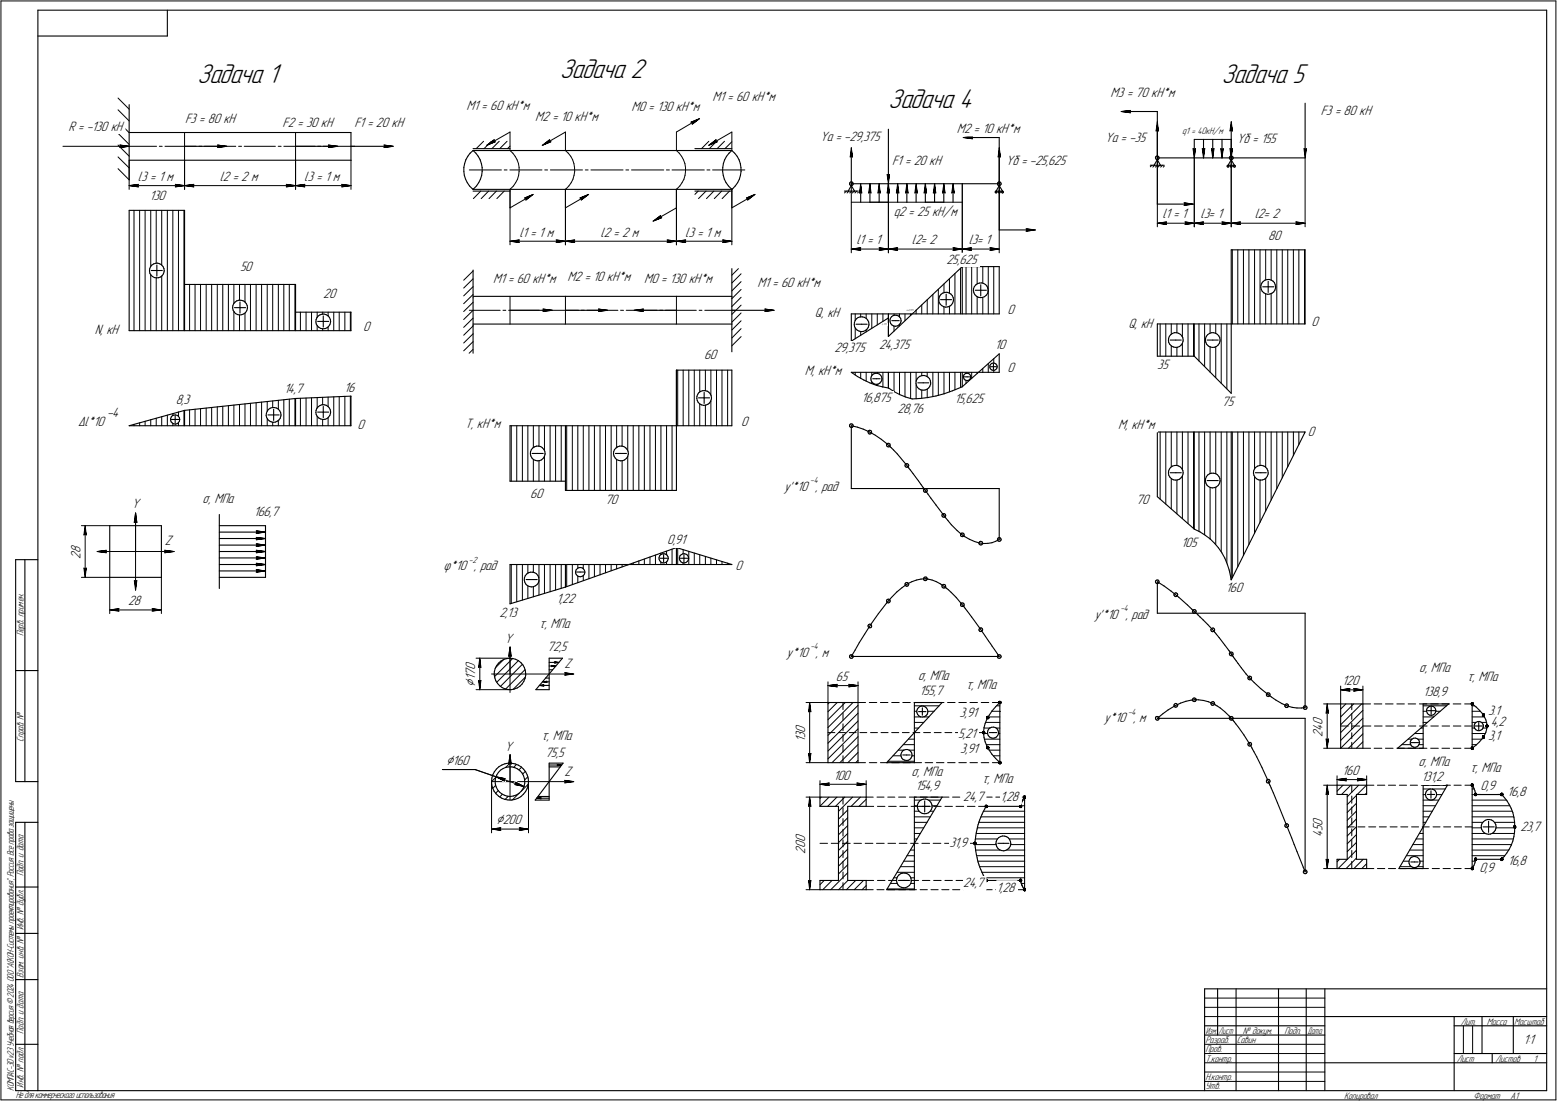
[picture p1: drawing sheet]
<svg xmlns="http://www.w3.org/2000/svg" width="842mm" height="595mm" viewBox="0 0 842 595" stroke-linecap="round" stroke-linejoin="round" font-family="sans-serif">
<defs><g id="words">
<g font-size="15.6">
<text x="303" y="42">Задача 2</text>
<text x="107" y="45">Задача 1</text>
<text x="661" y="45">Задача 5</text>
<text x="480" y="58">Задача 4</text>
</g>
<g font-size="8.5">
<text x="42" y="230">Dl*10</text>
<text x="110" y="272">s, МПа</text>
<text x="240" y="308">j*10 , рад</text>
<text x="292" y="340">t, МПа</text>
<text x="768" y="363">s, МПа</text>
<text x="257" y="371" transform="rotate(-90 257 371)">Ç</text>
<text x="497" y="368">s, МПа</text>
<text x="794" y="368">t, МПа</text>
<text x="522" y="373">t, МПа</text>
<text x="293" y="400">t, МПа</text>
<text x="241" y="413">Ç160</text>
<text x="493" y="420">s, МПа</text>
<text x="767" y="414">s, МПа</text>
<text x="795" y="417">t, МПа</text>
<text x="531" y="423">t, МПа</text>
<text x="268" y="446">Ç200</text>
</g>
<g font-size="7.8">
<text x="601" y="52">M3 = 70 кН*м</text>
<text x="252" y="59">M1 = 60 кН*м</text>
<text x="342" y="60">M0 = 130 кН*м</text>
<text x="385" y="54">M1 = 60 кН*м</text>
<text x="289" y="65">M2 = 10 кН*м</text>
<text x="714" y="62">F3 = 80 кН</text>
<text x="37" y="71">R = -130 кН</text>
<text x="100" y="67">F3 = 80 кН</text>
<text x="153" y="69">F2 = 30 кН</text>
<text x="192" y="69">F1 = 20 кН</text>
<text x="517" y="72">M2 = 10 кН*м</text>
<text x="444" y="76">Ya = -29,375</text>
<text x="598" y="77">Ya = -35</text>
<text x="669" y="77">Yб = 155</text>
<text x="483" y="89">F1 = 20 кН</text>
<text x="544" y="89">Yб = -25,625</text>
<text x="75" y="98">l3 = 1 м</text>
<text x="119" y="98">l2 = 2 м</text>
<text x="165" y="98">l3 = 1 м</text>
<text x="81" y="108">130</text>
<text x="483" y="117">q2 = 25 кН/м</text>
<text x="629" y="118">l1 = 1</text>
<text x="649" y="118">l3= 1</text>
<text x="679" y="118">l2= 2</text>
<text x="281" y="128">l1 = 1 м</text>
<text x="325" y="128">l2 = 2 м</text>
<text x="371" y="128">l3 = 1 м</text>
<text x="686" y="130">80</text>
<text x="463" y="132">l1 = 1</text>
<text x="493" y="132">l2= 2</text>
<text x="524" y="132">l3= 1</text>
<text x="512" y="143">25,625</text>
<text x="130" y="146">50</text>
<text x="267" y="153">M1 = 60 кН*м</text>
<text x="307" y="152">M2 = 10 кН*м</text>
<text x="348" y="153">M0 = 130 кН*м</text>
<text x="410" y="155">M1 = 60 кН*м</text>
<text x="175" y="161">20</text>
<text x="441" y="171">Q, кН</text>
<text x="545" y="170">0</text>
<text x="196" y="179">0</text>
<text x="610" y="177">Q, кН</text>
<text x="709" y="176">0</text>
<text x="51" y="181">N, кН</text>
<text x="451" y="190">29,375</text>
<text x="475" y="188">24,375</text>
<text x="538" y="188">10</text>
<text x="381" y="194">60</text>
<text x="435" y="203">M, кН*м</text>
<text x="545" y="201">0</text>
<text x="626" y="199">35</text>
<text x="154" y="213">14,7</text>
<text x="186" y="212">16</text>
<text x="95" y="219">8,3</text>
<text x="466" y="217">16,875</text>
<text x="516" y="218">15,625</text>
<text x="661" y="219">75</text>
<text x="58" y="226">-4</text>
<text x="485" y="223">28,76</text>
<text x="193" y="232">0</text>
<text x="252" y="231">T, кН*м</text>
<text x="401" y="230">0</text>
<text x="605" y="232">M, кН*м</text>
<text x="707" y="235">0</text>
<text x="287" y="269">60</text>
<text x="424" y="265">y'*10 , рад</text>
<text x="71" y="275">Y</text>
<text x="327" y="272">70</text>
<text x="614" y="272">70</text>
<text x="137" y="279">166,7</text>
<text x="43" y="299" transform="rotate(-90 43 299)">8</text>
<text x="89" y="295">Z</text>
<text x="361" y="294">0,91</text>
<text x="639" y="296">105</text>
<text x="43" y="302" transform="rotate(-90 43 302)">2</text>
<text x="398" y="308">0</text>
<text x="663" y="320">160</text>
<text x="69" y="327">28</text>
<text x="301" y="326">1,22</text>
<text x="270" y="333">2,13</text>
<text x="592" y="335">y'*10 , рад</text>
<text x="273" y="348">Y</text>
<text x="296" y="352">72,5</text>
<text x="425" y="355">y*10 , м</text>
<text x="257" y="366" transform="rotate(-90 257 366)">7</text>
<text x="257" y="362" transform="rotate(-90 257 362)">0</text>
<text x="305" y="361">Z</text>
<text x="257" y="368" transform="rotate(-90 257 368)">1</text>
<text x="452" y="368">65</text>
<text x="726" y="370">120</text>
<text x="497" y="376">155,7</text>
<text x="770" y="376">138,9</text>
<text x="519" y="388">3,91</text>
<text x="805" y="386">3,1</text>
<text x="597" y="390">y*10 , м</text>
<text x="715" y="395" transform="rotate(-90 715 395)">4</text>
<text x="715" y="392" transform="rotate(-90 715 392)">0</text>
<text x="806" y="392">4,2</text>
<text x="435" y="401" transform="rotate(-90 435 401)">1</text>
<text x="435" y="399" transform="rotate(-90 435 399)">3</text>
<text x="435" y="396" transform="rotate(-90 435 396)">0</text>
<text x="518" y="399">5,21</text>
<text x="715" y="398" transform="rotate(-90 715 398)">2</text>
<text x="805" y="400">3,1</text>
<text x="273" y="406">Y</text>
<text x="519" y="407">3,91</text>
<text x="295" y="409">75,5</text>
<text x="305" y="419">Z</text>
<text x="726" y="419">160</text>
<text x="451" y="421">100</text>
<text x="769" y="422">131,2</text>
<text x="495" y="427">154,9</text>
<text x="801" y="427">0,9</text>
<text x="815" y="430">16,8</text>
<text x="521" y="433">24,7</text>
<text x="541" y="433">1,28</text>
<text x="715" y="449" transform="rotate(-90 715 449)">5</text>
<text x="715" y="446" transform="rotate(-90 715 446)">0</text>
<text x="822" y="449">23,7</text>
<text x="435" y="455" transform="rotate(-90 435 455)">0</text>
<text x="715" y="452" transform="rotate(-90 715 452)">4</text>
<text x="435" y="462" transform="rotate(-90 435 462)">2</text>
<text x="435" y="458" transform="rotate(-90 435 458)">0</text>
<text x="513" y="458">31,9</text>
<text x="815" y="467">16,8</text>
<text x="800" y="471">0,9</text>
<text x="521" y="480">24,7</text>
<text x="539" y="482">1,28</text>
<text x="824" y="565">1:1</text>
</g>
<g font-size="5.4">
<text x="639" y="72">q1 = 40кН/м</text>
<text x="13" y="344" transform="rotate(-90 13 344)">Перв. примен.</text>
<text x="13" y="401" transform="rotate(-90 13 401)">Справ. !</text>
<text x="13" y="474" transform="rotate(-90 13 474)">Подп. и дата</text>
<text x="13" y="503" transform="rotate(-90 13 503)">Инв. ! дубл.</text>
<text x="13" y="529" transform="rotate(-90 13 529)">Взам. инв. !</text>
<text x="790" y="554">Лит.</text>
<text x="804" y="554">Масса</text>
<text x="819" y="554">Масштаб</text>
<text x="13" y="559" transform="rotate(-90 13 559)">Подп. и дата</text>
<text x="652" y="564">Разраб.</text>
<text x="669" y="564">Савин</text>
<text x="672" y="559">! докум.</text>
<text x="695" y="559">Подп.</text>
<text x="652" y="569">Пров.</text>
<text x="652" y="574">Т.контр.</text>
<text x="788" y="574">Лист</text>
<text x="809" y="574">Листов</text>
<text x="829" y="574">1</text>
<text x="13" y="588" transform="rotate(-90 13 588)">Инв. ! подл.</text>
<text x="652" y="584">Н.контр.</text>
<text x="7" y="590" transform="rotate(-90 7 590)">КОМПАС-3Dv23Учебнаяверсия©2024ООО&quot;АСКОН-Системыпроектирования&quot;, Россия. Всеправазащищены.</text>
<text x="8" y="594">Недлякоммерческогоиспользования</text>
<text x="652" y="589">Утв.</text>
<text x="727" y="594">Копировал</text>
<text x="797" y="594">Формат</text>
<text x="817" y="594">A1</text>
</g>
<g font-size="5.3">
<text x="652" y="559">Изм.</text>
<text x="659" y="559">Лист</text>
<text x="707" y="559">Дата</text>
</g>
<g font-size="5.1">
<text x="438" y="261">-4</text>
<text x="254" y="304">-2</text>
<text x="606" y="330">-4</text>
<text x="438" y="351">-4</text>
<text x="610" y="386">-4</text>
</g>
<g font-size="1.6">
<text x="490" y="168">x=0,975</text>
<text x="477" y="176">4,375</text>
</g>
</g></defs>
<g fill="none" stroke="#000" stroke-width=".59">
<path d="M20 6v584zM20 6h817zM20 19h71zM91 6v13zM837 6v584zM70 57v40zM706 56v25zM70 72h30zM100 72h60zM100 79h22zM160 72h30zM160 79h22z"/>
<path d="M190 72v15zM190 79h22zM480 70v25zM525 74h15zM540 74v25zM611 60h15zM626 60v25zM626 70v15zM646 75v10zM651 75v10zM656 75v10zM661 75v10z"/>
<path d="M666 75v10zM666 70v15zM70 87h30zM100 87h60zM160 87h30zM251 91v2zM251 93v2zM251 95l1 2zM251 88v3zM252 97l1 2zM252 86l-1 2zM253 99l1 1z"/>
<path d="M253 84l-1 2zM254 83l2-2zM254 83l-1 1zM256 81h140zM256 80h20zM256 81l1 2zM257 83l2 1zM259 84l1 2zM259 99l-1 1zM260 86v2zM260 97l-1 2zM260 88l1 3z"/>
<path d="M261 95l-1 2zM261 91v2zM261 93v2zM376 80h20zM391 93v2zM391 91v2zM391 95l1 2zM391 88v3zM392 97l1 2zM392 86l-1 2zM393 99l1 1zM393 84l-1 2z"/>
<path d="M394 83l2-2zM394 83l-1 1zM396 81l1 2zM397 83l2 1zM399 84l1 2zM399 99l-1 1zM400 86v2zM400 97l-1 2zM400 88l1 3zM400 95v2zM401 91v2zM401 93l-1 2z"/>
<path d="M459 99v1zM459 100h1zM460 99v-1zM460 99h-1zM460 98h1zM460 99h20zM460 99v1zM460 84v15zM461 98v1zM461 99h.1M461 100h.1M461 99v1z"/>
<path d="M470 99v10zM475 99v10zM480 99h40zM480 99v10zM485 99v10zM490 99v10zM500 99v10zM505 99v10zM510 99v10zM515 99v10zM520 99h20zM539 99v1z"/>
<path d="M539 100h1zM540 99v-1zM540 99h-1zM540 98h1zM540 99v25zM540 84v15zM541 98v1zM541 99h.1M541 100h.1M541 99v1zM622 89h2zM624 89h4z"/>
<path d="M625 85v1zM625 86h.1M625 85l1-1zM625 85h.1M625 86h1zM626 84h.1M626 86h.1M626 85h20zM626 85v25zM626 86l2 3zM626 86l-2 3zM626 84l1 1z"/>
<path d="M627 85h.1M627 86h-1zM627 85v1zM628 89h2zM646 85h20zM664 90h.1M664 89h.1M664 89h4zM665 89h.1M665 90h.1M665 85v1zM665 86h.1"/>
<path d="M665 85l1-1zM665 85h.1M665 86h1zM666 89h.1M666 90h.1M666 84h.1M666 85h40zM666 86h.1M666 86l2 3zM666 86l-2 3zM666 84l1 1zM666 86h1z"/>
<path d="M667 85h.1M667 85v1zM667 90h.1M668 89h.1M667 89h.1M668 90h.1M70 114h30zM70 114v65zM100 114v40zM254 100l1 2zM255 102h1zM256 102h50z"/>
<path d="M256 103h20zM256 102h.1M258 100l-2 2zM306 102h60zM366 102h30zM376 103h20zM394 100l1 2zM395 102h1zM396 102h.1M398 100l-2 2zM457 103h2zM459 103h3z"/>
<path d="M460 100h.1M460 100h1zM460 100l2 3zM460 100l-1 3zM462 103h2zM465 104v5zM495 104v5zM538 104h.1M539 103h.1M538 103h.1M539 103h3zM539 104h.1"/>
<path d="M540 100h.1M540 104h.1M540 103h.1M540 100h1zM540 100l2 3zM540 100l-1 3zM540 103h1zM540 104h1zM541 104h.1M542 104h.1M542 103h.1M543 103h.1"/>
<path d="M543 104h.1M626 110h15zM540 124h15zM666 135h40zM666 135v40zM706 135v40zM81 146v2zM81 145v1zM81 148l1 1zM81 144v1zM82 149h.1M82 146h3z"/>
<path d="M82 143h1zM82 143l-1 1zM82 149l1 1zM83 143l1-1zM83 150h2zM84 142h1zM85 150h1zM85 143v3zM85 146v3zM85 146h3zM85 142l1 1zM86 150h1z"/>
<path d="M86 143h1zM87 150l1-1zM87 143l1 1zM88 144l1 1zM88 148v1zM89 145v1zM89 147l-1 1zM89 146v1zM100 154h60zM100 154v25zM160 154v15zM256 146v15z"/>
<path d="M396 145v15zM509 159l1-1zM509 159l-1 1zM510 158h1zM511 158h1zM512 159v3zM512 158h1zM513 158l1 1zM514 159l1 1zM515 160l1 1zM520 144v26zM520 144h20z"/>
<path d="M526 157l1 1zM527 156l-1 1zM527 158v1zM527 155v1zM527 159l1 1zM527 157h3zM528 154l1-1zM528 154l-1 1zM529 153h1zM530 153h1zM530 157h3zM530 154v3z"/>
<path d="M530 157v3zM531 153h1zM532 153l1 1zM533 154l1 1zM534 155v1zM534 159l-1 1zM534 156v1zM534 158v1zM534 157v1zM540 144v26zM682 155v1zM682 154v1z"/>
<path d="M682 156l1 1zM682 153v1zM683 157l1 1zM683 155h3zM683 152l1-1zM683 152l-1 1zM684 158l1 1zM684 151h1zM685 159h1zM685 151h1zM686 159h1zM686 155h3z"/>
<path d="M686 152v3zM686 155v3zM686 151h1zM687 159l1-1zM687 151l2 1zM688 158h1zM689 152v1zM689 153l1 1zM690 157l-1 1zM690 154v1zM690 156v1zM690 155v1z"/>
<path d="M70 179h120zM126 166v2zM126 165v1zM126 168l1 1zM126 164v1zM127 169v1zM127 166h3zM127 163h1zM127 163l-1 1zM127 170h1zM128 163l1-1zM128 170h2z"/>
<path d="M129 162h1zM130 170h1zM130 163v3zM130 166v3zM130 166h3zM130 162l1 1zM131 170h1zM131 163h1zM132 170l1-1zM132 163l1 1zM133 164l1 1zM133 168v1z"/>
<path d="M134 165v1zM134 167l-1 1zM134 166v1zM160 169h30zM160 169v10zM171 174v1zM171 173v1zM171 175l1 1zM171 172v1zM172 176v1zM172 174h3zM172 171l1-1z"/>
<path d="M172 171l-1 1zM172 177l1 1zM173 170h1zM173 178h2zM174 170h1zM175 178h1zM175 171v3zM175 174v3zM175 174h3zM175 170h1zM176 178l1-1zM176 170l1 1z"/>
<path d="M177 177l1-1zM177 171l1 1zM178 172l1 1zM178 176h.1M179 173v1zM179 174l-1 2zM179 174h.1M190 169v10zM256 160h50zM256 175h140zM256 161v15zM256 176v15z"/>
<path d="M276 168h22zM306 160h60zM306 168h22zM343 168h23zM366 160h30zM396 160v15zM396 175v15zM396 168h22zM460 170h80zM460 170v14zM462 176v1zM462 174v2z"/>
<path d="M462 177l1 1zM463 173l-1 1zM463 178h1zM463 175h3zM463 172h1zM463 172v1zM464 178l1 1zM464 172l1-1zM465 179h1zM465 171h1zM466 179h1zM466 175h3z"/>
<path d="M466 171l2 1zM467 179h1zM468 172h1zM468 179l1-1zM469 172v1zM469 173l1 1zM470 177l-1 1zM470 174v1zM470 176v1zM470 175v1zM480 170v2zM480 172v10z"/>
<path d="M481 173v1zM481 174l1 1zM482 172l-1 1zM482 175v1zM482 171h1zM482 171v1zM482 173h2zM482 176h1zM483 171l1-1zM483 176h1zM484 170h1zM484 176h1z"/>
<path d="M484 173h2zM485 170l1 1zM485 176h1zM486 171h1zM487 171v1zM487 175l-1 1zM487 172v1zM487 174v1zM487 173v1zM508 162v1zM508 161v1zM508 163l1 1z"/>
<path d="M508 160v1zM509 164v1zM509 162h3zM509 165l1 1zM510 166h1zM511 166h2zM512 162h3zM512 162v3zM513 166l1-1zM514 165h1zM515 164v1zM516 161v1z"/>
<path d="M516 163l-1 1zM516 162v1zM528 160l1 1zM529 161h1zM530 161h1zM531 161l1-1zM532 160h1zM626 175h80zM626 175v18zM635 180h1zM636 180h1zM646 175v18z"/>
<path d="M655 180h1zM656 180h2zM666 175v38zM460 184l20-12zM480 182l40-38zM535 198v1zM535 199h1zM536 199v1zM536 197v-1zM536 197l-1 1zM536 198h1zM536 200h1z"/>
<path d="M536 196h1zM537 196h1zM537 198h2zM537 197v1zM537 198v2zM538 196l1 1zM538 200l1-1zM539 197h.1M539 197v1zM539 198v1zM539 198h.1M540 191v10z"/>
<path d="M626 193h20zM632 184v1zM632 183v1zM632 185l1 1zM632 182v1zM633 186l1 1zM633 184h3zM633 181l1-1zM633 181l-1 1zM634 187l1 1zM634 180h1zM635 188h1z"/>
<path d="M636 188h1zM636 184h3zM637 188l1-1zM637 180l1 1zM638 187h1zM638 181l1 1zM639 182l1 1zM639 186v1zM640 183v1zM640 184l-1 2zM640 184h.1M646 193l20 20z"/>
<path d="M652 184v1zM652 183v1zM652 185l1 1zM652 182v1zM653 186l1 1zM653 184h3zM653 181l1-1zM653 181l-1 1zM654 187l1 1zM654 180h1zM655 188h1zM656 188h1z"/>
<path d="M656 184h3zM657 188l1-1zM658 180v1zM658 187h1zM658 181l1 1zM659 182l1 1zM659 186v1zM660 183v1zM660 184l-1 2zM660 184h.1M160 215v15zM160 215l30-1z"/>
<path d="M172 220l1-1zM172 220l-1 1zM173 219h1zM174 219h1zM175 220v3zM175 219h1zM176 219l1 1zM177 220l1 1zM190 214v16zM366 200h30zM366 200v30zM366 200v65z"/>
<path d="M377 215v1zM377 214v1zM377 216l1 2zM377 213v1zM378 218h.1M378 215h3zM378 212l1-1zM378 212l-1 1zM378 218l1 1zM379 211h1zM379 219h2zM380 211h1z"/>
<path d="M381 219h1zM381 212v3zM381 215h3zM381 215v3zM381 211h1zM382 219h1zM382 211l1 1zM383 219l1-1zM383 212l1 1zM384 213l1 1zM384 217v1zM385 214v1z"/>
<path d="M385 216l-1 1zM385 215v1zM396 200v30zM460 201h80zM460 201l4 3zM464 204l3 1zM467 205l4 2zM471 207l3 1zM471 204v1zM471 205v1zM471 203v1zM471 206l1 1z"/>
<path d="M472 203l1-1zM472 203h-1zM472 205h2zM472 207l1 1zM473 202h1zM473 208h1zM474 202h1zM474 208l3 1zM474 208h1zM474 205h2zM475 202h1zM475 208l1-1z"/>
<path d="M476 202v1zM476 203l1 1zM477 206l-1 1zM477 204v1zM477 205v1zM477 205h.1M477 209l3 1zM480 201v9zM481 210h.1M481 210l3 2zM484 212l3 1zM487 213l3 2z"/>
<path d="M490 215l3 1zM493 216l5-1zM495 207l1 1zM495 206v1zM496 208v1zM496 205l-1 1zM496 209l1 1zM496 207h3zM497 204l1-1zM497 204l-1 1zM497 210l1 1zM498 215h4z"/>
<path d="M498 203h1zM498 211h1zM499 203h1zM499 211h1zM499 207h3zM500 203h1zM500 211l1-1zM501 203l1 1zM501 210h1zM502 215l4-1zM502 204l1 1zM503 205v1z"/>
<path d="M503 209l-1 1zM503 206v1zM503 208v1zM503 207v1zM506 214l5-1zM511 213l4-2zM515 211l5-2zM520 209h.1M520 201v8zM520 209l20-18zM521 204v1zM521 203v1z"/>
<path d="M521 205h1zM521 202h1zM521 202v1zM522 204h1zM522 205l1 1zM522 202h1zM523 206h.1M523 202h1zM523 204h2zM523 206l1-1zM524 202h.1M524 202l1 1z"/>
<path d="M525 205h-1zM525 203v1zM525 204v1zM525 204h.1M537 200h1zM538 200h.1M70 230h120zM70 230l30-8zM92 226v1zM92 227l1 1zM93 228v1zM93 225l-1 1z"/>
<path d="M93 227h2zM93 225l1-1zM93 225h.1M93 229h1zM94 229h1zM94 224h1zM95 227h2zM95 225v2zM95 227v2zM95 224l1 1zM95 229h1zM96 229l1-1z"/>
<path d="M96 225h1zM97 225v1zM97 226v1zM97 228h.1M97 227v1zM97 227h.1M100 222v8zM100 222l60-7zM144 225v1zM144 223v2zM144 226l1 1zM145 222l-1 1z"/>
<path d="M145 227h1zM145 224h3zM145 221h1zM145 221v1zM146 227l1 1zM146 221l1-1zM147 228h1zM147 220h1zM148 228h1zM148 221v3zM148 224h3zM148 224v3z"/>
<path d="M148 220l2 1zM149 228h1zM150 221h1zM150 228l1-1zM151 221v1zM151 222l1 1zM152 226l-1 1zM152 223v1zM152 225v1zM152 224v1zM171 223v1zM171 222v1z"/>
<path d="M171 224l1 1zM171 221v1zM172 225v1zM172 223h3zM172 226h1zM173 226l2 1zM175 227h1zM175 223h3zM175 223v3zM176 227l1-1zM177 226l1-1zM178 221l1 1z"/>
<path d="M178 225h.1M179 222v1zM179 223l-1 2zM179 223h.1M276 230h120zM276 230v30zM306 230v30zM459 230h.1M459 230l1 1zM460 229h.1M460 229l-1 1zM460 231h.1"/>
<path d="M460 229h1zM460 230v34zM460 230l4 1zM460 231h1zM461 229v1zM461 230h.1M461 231h.1M461 230v1zM464 231l3 1zM467 232l3 1zM469 233l1 1zM470 234h.1"/>
<path d="M470 233h.1M470 233h-1zM470 234v1zM470 233l3 2zM470 233h1zM470 235l1-1zM471 233h.1M471 233v1zM471 234h.1M473 235l4 2zM477 237l3 3zM480 240h.1"/>
<path d="M480 240h-1zM480 240h1zM481 240h.1M626 234h80zM626 234v34zM646 234v52zM666 234v79zM706 234l-40 79zM287 245v1zM287 244v1zM287 246l1 1zM287 243v1z"/>
<path d="M288 247v1zM288 245h3zM288 242h1zM288 242l-1 1zM288 248l1 1zM289 242l1-1zM289 249h2zM290 241h1zM291 249h1zM291 245h3zM291 241h1zM292 249h1z"/>
<path d="M292 241l1 1zM293 249l1-1zM293 242l1 1zM294 243l1 1zM294 247v1zM295 244v1zM295 246l-1 1zM295 245v1zM332 245v1zM332 244v1zM332 246l1 1zM332 243v1z"/>
<path d="M333 247v1zM333 245h3zM333 242h1zM333 242l-1 1zM333 248l1 1zM334 242l1-1zM334 249h2zM335 241h1zM336 249h1zM336 245h3zM336 241h1zM337 249h1z"/>
<path d="M337 241l1 1zM338 249l1-1zM338 242l1 1zM339 243l1 1zM339 247v1zM340 244v1zM340 246l-1 1zM340 245v1zM479 240l1 1zM480 241h.1M480 240l1 1zM480 241v1z"/>
<path d="M480 242l1-1zM481 241h.1M481 240v1zM481 242h1zM482 242l1 1zM483 243l2 2zM485 245l4 4zM489 249l2 3zM489 251l1 1zM490 252h.1M490 251h.1M490 251h-1z"/>
<path d="M490 252v1zM490 251h1zM490 253l1-1zM491 251h.1M491 252h.1M491 252v1zM491 251v1zM491 253l1 1zM492 254l2 2zM494 256l3 4zM497 260l1 2zM632 256v1z"/>
<path d="M632 255v1zM632 257l1 1zM632 254v1zM633 258l1 1zM633 256h3zM633 253l1-1zM633 253l-1 1zM634 259h1zM634 252h1zM635 259l1 1zM635 252h1zM636 260l1-1z"/>
<path d="M636 256h3zM636 252h1zM637 259h1zM637 252h1zM638 259l1-1zM638 252l1 1zM639 253l1 1zM639 257v1zM640 254v2zM640 256l-1 1zM640 256h.1M652 259v1z"/>
<path d="M652 258v1zM653 260h3zM653 257l1-1zM653 257l-1 1zM654 256h1zM655 256h1zM656 260h3zM656 256h2zM658 256v1zM658 257l1 1zM659 258l1 1zM660 259v1z"/>
<path d="M660 260h.1M678 256v1zM678 255v1zM678 257l1 1zM678 254v1zM679 258l1 1zM679 256h3zM679 253l1-1zM679 253l-1 1zM680 259h1zM680 252h1zM681 259l1 1z"/>
<path d="M681 252h1zM682 260l1-1zM682 256h3zM682 252h2zM683 259h1zM684 252h.1M684 259l1-1zM684 252l1 1zM685 253l1 1zM685 257v1zM686 254v2zM686 256l-1 1z"/>
<path d="M686 256h.1M119 278v40zM276 260h30zM306 260v5zM306 265h60zM460 264h80zM498 262l1 1zM499 263v1zM499 264l1 1zM499 265h1zM500 265v1zM500 264h.1"/>
<path d="M500 264l-1 1zM500 266h.1M500 265h1zM500 264h1zM500 266h1zM501 265h.1M501 266h.1M501 264v1zM501 266l1 1zM501 265v1zM502 267l1 2zM503 269l3 4z"/>
<path d="M506 273l4 5zM509 278l1 1zM510 279h.1M510 278h.1M510 278h-1zM510 279v1zM510 278l1 1zM510 278h1zM510 280l1-1zM511 279v1zM511 278h.1M511 279h.1"/>
<path d="M511 278v1zM511 280l2 1zM540 264v28zM626 268l20 18zM652 260v1zM652 261l1 1zM653 262l1 1zM654 263h1zM655 263l1 1zM656 264h1zM657 264l1-1zM658 263l1-1z"/>
<path d="M659 261v1zM660 260l-1 1zM59 284v28zM59 284h28zM87 284v28zM119 284h25zM119 288h25zM119 291h25zM119 295h25zM119 298h25zM144 284v28zM357 300l1-1z"/>
<path d="M357 300h.1M358 299h1zM359 300v2zM359 299l1 1zM360 300h1zM366 296v9zM366 296l30 9zM368 300l1-1zM369 299h1zM370 300v2zM370 299l1 1zM371 300h1z"/>
<path d="M513 281l2 3zM515 284l3 3zM518 287l2 2zM520 289h.1M520 289v1zM520 288h.1M520 288v1zM520 290h.1M520 289h1zM520 288h1zM520 290h1zM521 289l1 1z"/>
<path d="M521 288v1zM521 290h.1M521 289h.1M521 289v1zM522 290l2 2zM524 292l3 1zM527 293h3zM530 293l2 1zM530 293v1zM530 294h.1M530 293h.1M530 294v1z"/>
<path d="M530 293h1zM530 295l1-1zM531 293h.1M531 294h.1M531 293v1zM532 294h2zM534 294l2-1zM536 293h2zM538 293l2-1zM539 291v1zM539 292h1zM540 291h.1"/>
<path d="M540 291h-1zM540 292v1zM540 291h1zM540 293l1-1zM541 291h.1M541 292h.1M541 291v1zM646 286l3 2zM649 288l3 1zM652 289l3 2zM655 291l2 3zM657 294l2 2z"/>
<path d="M659 296l2 3zM661 299l1 3zM8 303v119zM8 303h12zM13 303v119zM59 312h28zM119 312h25zM119 302h25zM119 305h25zM119 309h25zM276 305h120zM276 305v21z"/>
<path d="M284 314v1zM284 312v2zM284 315v1zM284 311v1zM284 316h1zM285 313h3zM285 310h1zM285 310l-1 1zM285 316l1 1zM286 310l1-1zM286 317h1zM287 309h1z"/>
<path d="M287 317h1zM288 313h3zM288 309l1 1zM288 317h2zM289 310h1zM290 317v-1zM290 310l1 1zM291 311v1zM291 315l-1 1zM291 312l1 1zM292 314l-1 1zM292 313v1z"/>
<path d="M306 305v12zM306 317l60-21zM311 309v1zM311 310l1 1zM312 308l-1 1zM312 311h.1M312 309h2zM312 311l1 1zM312 307h1zM312 307v1zM313 307h1zM313 312h1z"/>
<path d="M314 309h2zM314 307h1zM314 312l1-1zM315 311h1zM315 307l1 1zM316 308h.1M316 308v1zM316 310v1zM316 309v1zM316 309h.1M356 301v1zM356 302l1 1z"/>
<path d="M357 300l-1 1zM357 303v1zM357 302h2zM357 304h1zM358 304h1zM359 302h2zM359 302v2zM359 304h1zM360 304l1-1zM361 300v1zM361 303h.1M361 301v1z"/>
<path d="M361 302v1zM361 302h.1M367 301v1zM367 302l1 1zM368 300h.1M368 300l-1 1zM368 303v1zM368 302h2zM368 304h1zM369 304h1zM370 302h2zM370 302v2z"/>
<path d="M370 304h1zM371 304l1-1zM372 300v1zM372 301v1zM372 303h.1M372 302v1zM372 302h.1M488 318l2-2zM489 316h1zM490 316v1zM490 316h.1M490 315h.1"/>
<path d="M490 315l-1 1zM490 317h.1M490 316l1-1zM490 315h1zM490 317h1zM491 315h.1M491 315l2-1zM491 315v1zM491 316v1zM491 316h.1M493 314h3zM496 314l2-1z"/>
<path d="M498 313h2zM499 313h1zM500 313v1zM500 312h.1M500 312l-1 1zM500 314h.1M500 313h1zM500 312h1zM500 314h1zM501 313h.1M501 312h.1M501 314v-1z"/>
<path d="M501 312v1zM501 313h1zM502 313l2 1zM504 314h2zM506 314l3 2zM509 316l2 1zM509 317h1zM510 317v1zM510 316h.1M510 316l-1 1zM510 318h.1M510 316h1z"/>
<path d="M510 318h1zM511 316h.1M511 317v1zM511 316v1zM511 318h.1M511 317h.1M512 318h.1M512 318l1 1zM513 319l1 1zM625 314v1zM625 315h.1M625 314h1z"/>
<path d="M625 314h.1M625 315h1zM626 314h.1M626 315h.1M626 314v17zM626 314l4 3zM626 314h1zM627 314h.1M627 315h-1zM627 314v1zM630 317l3 3zM633 320l5 3z"/>
<path d="M662 302l2 3zM664 305l1 3zM665 308l1 4zM666 312v1zM276 326l30-9zM469 338l1 1zM470 339h.1M470 338v-1zM470 338h-1zM470 337h1zM470 339h1zM471 337v1z"/>
<path d="M471 337l-3 6zM471 338h.1M471 339h.1M471 338v1zM475 332l-4 5zM479 326l-4 6zM479 325h1zM480 325v1zM480 324h.1M480 324l-1 1zM480 326h-1zM480 326h.1"/>
<path d="M480 324h1zM480 326h1zM481 324l-1 1zM481 324h.1M481 324v1zM481 325v1zM481 325h.1M482 323l-1 1zM485 320l-3 3zM485 320l3-2zM514 320l3 3zM517 323l3 3z"/>
<path d="M520 327h.1M520 327v1zM520 326h.1M520 326v1zM520 328h.1M520 326l1 2zM520 326h1zM520 328h1zM521 326h.1M521 328v-1zM521 328h1zM521 326v1z"/>
<path d="M521 327h.1M522 328v1zM522 329l1 1zM523 330l3 4zM526 334l4 6zM530 340v-1zM530 340h.1M530 340l3 4zM530 339h1zM531 339v1zM531 340h.1M626 331h80z"/>
<path d="M635 321v1zM635 322h.1M635 321l1-1zM635 321h.1M635 322h1zM636 320v1zM636 322h.1M636 321h1zM637 321h.1M637 322h-1zM637 321v1zM638 323l4 4z"/>
<path d="M642 327l2 2zM644 329l2 1zM645 330v1zM645 331h.1M645 330h1zM645 330h.1M645 331h1zM646 330v1zM646 330h.1M646 331h.1M646 331h1zM646 330h1z"/>
<path d="M647 331v1zM647 330h.1M647 331h-1zM647 330v1zM647 332h1zM648 332l1 1zM649 333l2 2zM651 335l2 3zM653 338l4 3zM655 340h1zM655 340h.1M656 340h.1"/>
<path d="M656 340h1zM657 340h.1M706 331v51zM269 360l-1 1zM270 358l1-1zM270 358l-1 2zM271 357h1zM272 357l2-1zM274 356h2zM276 356h1zM277 356h2zM279 356l1 1z"/>
<path d="M280 357l2 1zM282 358l1 1zM283 359l1 2zM297 356v17zM297 356h7zM297 358h3zM304 356l-14 17zM459 355h.1M459 355l1 1zM460 354h.1M460 354l-1 1zM460 356h.1"/>
<path d="M460 354h1zM460 355h80zM460 356h1zM461 354h.1M461 354v1zM461 355v1zM461 355h.1M462 351l-2 4zM465 347l-3 4zM468 343l-3 4zM530 340v1zM530 341h.1"/>
<path d="M530 341h1zM531 341h.1M531 340v1zM533 344l2 2zM535 346l1 2zM536 348l1 1zM537 349l1 2zM538 351l1 2zM539 353l1 2zM539 355h.1M539 355l1 1zM540 354h.1"/>
<path d="M540 354l-1 1zM540 356h.1M540 354h1zM540 356h1zM541 354h.1M541 356v-1zM541 354v1zM541 355h.1M655 340v1zM655 341h.1M655 341h1zM656 341h.1"/>
<path d="M656 341h1zM657 341h.1M657 341v1zM657 340v1zM657 342l1 1zM658 343l1 2zM659 345l3 4zM662 349l3 3zM665 352l1 1zM665 353v1zM665 354h.1M665 353l1-1z"/>
<path d="M665 353h.1M665 354h1zM666 352v1zM666 353h.1M666 354h.1M666 353h1zM666 354l1 1zM666 354h1zM667 355h.1M667 353h.1M667 353v1zM667 355l1 1z"/>
<path d="M668 356l1 1zM669 357l1 2zM670 359l1 2zM8 362h12zM267 365l1 1zM267 363v2zM268 366v2zM268 361l-1 2zM268 368l1 1zM269 369l1 2zM270 371l2 1zM272 372h1z"/>
<path d="M273 372l2 1zM275 373h2zM277 373l1-1zM278 372h2zM280 372l1-1zM281 371l1-1zM283 368l-1 2zM284 361v2zM284 367l-1 1zM284 363v1zM284 365v2zM284 364v1z"/>
<path d="M290 373h7zM294 371h3zM295 367h2zM296 369h1zM297 360h1zM297 362h2zM448 380h16zM448 380v32zM464 380v32zM495 380v32zM495 380h15zM510 380l-30 32z"/>
<path d="M541 380v32zM541 380l-3 2zM641 379l3-1zM644 378h2zM645 378v1zM645 379h.1M645 378l1-1zM645 378h.1M645 379h1zM646 377h.1M646 379h.1M646 378h.1"/>
<path d="M646 378h1zM646 377l1 1zM647 378h.1M647 379h-1zM647 378h1zM647 378v1zM648 378l3 1zM651 379h3zM654 379l2 1zM655 380l1-1zM655 380h.1M656 379h.1"/>
<path d="M656 379l1 1zM657 380h.1M671 361l3 3zM674 364l1 2zM675 366v1zM675 367h.1M675 366h1zM675 366h.1M675 367h1zM676 366v1zM676 366h.1M676 367h1z"/>
<path d="M676 367h.1M676 366h1zM677 367l1 2zM677 366h.1M677 367h-1zM677 366v1zM678 369l4 3zM682 372l4 3zM685 375v1zM685 376h.1M685 375l1-1zM685 375h.1"/>
<path d="M685 376l1 1zM686 375h.1M686 374v1zM686 375v1zM686 377v-1zM686 375h1zM686 376l2 1zM687 375h.1M687 376h-1zM687 375v1zM688 377l2 1zM690 378l3 2z"/>
<path d="M496 384v1zM496 385v1zM496 383v1zM496 386l1 1zM497 383l1-1zM497 383h-1zM497 385h2zM497 387h1zM498 382h1zM498 387l1 1zM499 382h1zM499 388l1-1z"/>
<path d="M499 383v2zM499 385h2zM499 385v2zM500 382h.1M500 387h1zM500 382l1 1zM501 387v-1zM501 383l1 1zM502 384v1zM502 385l-1 1zM502 385h.1M532 396h.1"/>
<path d="M532 396v3zM532 393v3zM532 399l1 2zM533 391l-1 2zM534 389l-1 2zM534 396v1zM534 397l1 1zM534 395v1zM535 398h.1M535 394l-1 1zM535 394v-1zM535 387l-1 2z"/>
<path d="M535 396h2zM535 398l1 1zM535 393h1zM536 399h1zM536 393h1zM537 384l-2 3zM537 399h1zM537 396h2zM537 393h1zM538 399l1-1zM538 393l1 1zM538 382l-1 2z"/>
<path d="M539 394l1 1zM540 398h-1zM540 395v1zM540 396v1zM540 397v1zM541 385h.1M625 388v1zM625 389h.1M625 388l1-1zM625 388h.1M625 389h1zM626 387h.1"/>
<path d="M626 389h.1M626 388h80zM626 388l3-2zM626 387l1 1zM627 388h.1M627 389h-1zM627 388v1zM629 386l3-2zM632 384l3-2zM635 381v1zM635 382h.1M635 381l1-1z"/>
<path d="M635 381h.1M635 382l3-2zM635 382h1zM636 380h.1M636 382h.1M636 380l1 1zM637 381h.1M637 382h-1zM637 381v1zM638 380l3-1zM655 380v1zM655 381h.1"/>
<path d="M655 381h1zM656 381h.1M656 380l1 1zM656 381h1zM657 381h.1M657 380v1zM657 381l1 1zM658 382l2 1zM660 383l2 2zM662 385l3 2zM665 387l2 3zM665 388v1z"/>
<path d="M665 389h.1M665 388l1-1zM665 388h.1M665 389h1zM666 387h.1M666 389h.1M666 387l1 1zM666 389h1zM667 388h.1M667 388v1zM667 390h.1M667 390h1z"/>
<path d="M668 390v1zM668 391l2 2zM670 393l3 4zM673 397l3 5zM693 380l3 2zM695 381v1zM695 382h.1M695 381l1-1zM695 381h.1M695 382h1zM696 380v1zM696 382h.1"/>
<path d="M696 382h3zM696 381h1zM696 382h1zM697 381v1zM697 382h.1M699 382l2 1zM701 383h3zM704 383l2-1zM705 382v1zM705 383h.1M705 382h1zM705 382h.1"/>
<path d="M705 383h1zM706 382h.1M706 388v83zM706 383h.1M706 382h1zM707 382h.1M707 383h-1zM707 382v1zM725 380h12zM725 380v24zM737 380v24zM764 399h1z"/>
<path d="M764 399l-1 1zM765 399h.1M765 399h1zM766 399l1 1zM767 400l1 1zM770 380v24zM770 380h14zM772 384v1zM772 385h.1M772 383l1-1zM772 383v1zM772 385v1z"/>
<path d="M772 384h2zM772 386l1 1zM773 382h.1M773 382h1zM773 387h1zM774 384h2zM774 382v2zM774 384v2zM774 382h1zM774 387l1-1zM775 386h1zM775 382h1z"/>
<path d="M776 382v1zM776 383l1 1zM776 385v1zM777 384l-1 1zM777 384h.1M796 380v24zM796 380l2 2zM797 392v1zM797 393l1 1zM798 391l-1 1zM798 394h.1M798 392h2z"/>
<path d="M798 390h1zM798 390v1zM798 394l1 1zM798 382l2 2zM799 390h1zM799 395h1zM800 390v2zM800 392h2zM800 392v2zM800 395h1zM800 390h1zM800 384l2 2z"/>
<path d="M801 390l1 1zM801 395l1-1zM802 391v1zM802 386l1 1zM802 399l-2 2zM802 392h.1M802 393v1zM802 393h.1M803 387l1 2zM803 398l-1 1zM804 389v2zM804 396l-1 2z"/>
<path d="M804 391v1zM804 394v2zM804 392v2zM267 419l-1 2zM267 417v2zM268 416l2-2zM268 416l-1 1zM269 419l-1 1zM270 417l-1 2zM270 414h1zM271 416l1-1zM271 416l-1 1z"/>
<path d="M271 414l2-1zM272 415h2zM273 413l2-1zM274 415h1zM275 412l2 1zM275 415h2zM277 413h2zM277 415h1zM278 415l2 1zM279 413l1 1zM280 416l1 1zM280 414l2 1z"/>
<path d="M281 417l1 1zM282 415l1 1zM282 418l1 1zM283 419l1 2zM283 416l1 1zM284 417l1 2zM285 419l1 2zM297 412v20zM297 412h8zM297 414h5zM297 415h6zM305 412l-16 20z"/>
<path d="M448 412h16zM480 412h15zM487 408v1zM487 409l1 1zM488 407l-1 1zM488 410h.1M488 406l1-1zM488 406v1zM488 408h2zM488 410l1 1zM489 405h1zM489 411h1z"/>
<path d="M490 405h1zM490 411h1zM490 408h2zM491 405l1 1zM491 411l1-1zM492 406h1zM493 406v1zM493 410h-1zM493 407v1zM493 409v1zM493 408v1zM533 401l1 2z"/>
<path d="M534 403l1 2zM535 405l2 3zM537 408l1 2zM538 410l3 2zM675 402v1zM675 403h.1M675 402l1-1zM675 402h.1M675 403h1zM676 401h.1M676 402l1 2zM676 403h.1"/>
<path d="M676 401l1 1zM676 403h1zM677 402h.1M677 404h.1M677 402v1zM677 404v1zM677 405l1 1zM678 406l2 3zM680 409l2 6zM682 415l4 8zM725 404h12zM756 404h14z"/>
<path d="M756 404l28-24zM763 401v1zM763 402v1zM763 400v1zM763 403h1zM763 401h2zM764 403l1 1zM765 404h.1M765 401h2zM765 404h1zM766 404l1-1zM768 402l-1 1z"/>
<path d="M768 401h.1M768 401v1zM796 404l2-1zM798 403l2-2zM8 422h12zM266 422v2zM266 424v2zM266 421v1zM266 426l1 2zM267 428l1 1zM268 422v2zM268 424v1z"/>
<path d="M268 420v2zM268 429l2 1zM268 425l1 2zM269 427l1 1zM270 430l1 1zM270 428l1 1zM271 431l2 1zM271 429l2 1zM273 430h1zM273 432h2zM274 430l2 1zM275 432h2z"/>
<path d="M276 431l2-1zM277 432h1zM278 430h1zM278 432h2zM279 430l2-1zM280 432l2-1zM281 429l1-1zM282 431l1-2zM283 426l-1 2zM283 425v1zM284 421v1zM284 423l-1 2z"/>
<path d="M284 422v1zM284 428l-1 1zM285 426l-1 2zM286 425l-1 1zM286 421v1zM286 423v2zM286 423h.1M289 432h8zM291 431h6zM292 431h5zM443 431h25zM443 431v5z"/>
<path d="M443 436h10zM453 436v40zM458 436v40zM458 436h10zM468 431v5zM495 431v50zM495 431h15zM496 436v1zM496 435v1zM496 437l1 1zM497 434l-1 1zM497 438l1 1z"/>
<path d="M497 436h3zM497 433l1-1zM497 433v1zM498 439l1 1zM498 432h1zM499 440h1zM499 432h2zM500 440h1zM500 433v3zM500 436h3zM500 436v3zM501 432h1z"/>
<path d="M501 440l1-1zM502 432l1 1zM502 439h1zM503 433v1zM503 434l1 1zM504 438l-1 1zM504 435v1zM504 437v1zM504 436v1zM510 431l-30 50zM532 439l-1 1zM533 437l-1 2z"/>
<path d="M533 436v1zM533 436h19zM552 435v1zM552 435h.1M552 434v1zM553 434h.1M553 433h.1M553 432v1zM553 432h.1M554 431l-1 1zM554 431v50zM554 431h.1"/>
<path d="M685 422v1zM685 423h.1M685 422l1-1zM685 422h.1M685 423h1zM686 421h.1M686 423h.1M686 423l1 1zM686 421l1 1zM687 424v1zM687 422h.1M687 423h-1z"/>
<path d="M687 425v1zM687 422v1zM687 426l2 3zM689 429l2 5zM691 434l4 11zM723 424h16zM723 429h6zM723 424v5zM729 429v35zM734 429h5zM734 429v35zM739 424v5z"/>
<path d="M770 424v45zM770 424h13zM771 429v1zM771 430v1zM771 428v1zM771 431l1 1zM772 427h1zM772 427l-1 1zM772 429h2zM772 432h1zM773 427l1-1zM773 432h1z"/>
<path d="M774 426l1 1zM774 432h1zM774 429h2zM774 427v2zM774 429v2zM775 427h1zM775 432h1zM776 427v1zM776 428h1zM776 431v1zM777 428v1zM777 430l-1 1z"/>
<path d="M777 429v1zM783 424l-26 45zM796 424v45zM796 424l1 2zM797 426l1 2zM798 428v1zM798 429h.1M798 429h14zM812 429l2 2zM814 431l1 2zM815 433l1 2zM816 435l1 2z"/>
<path d="M817 437l1 2zM818 439l1 3zM8 444v146zM8 444h12zM13 444v146zM527 456v2zM527 454v2zM527 458l1 2zM528 452l-1 2zM528 460v2zM528 450v2zM528 448v2z"/>
<path d="M529 447l-1 1zM529 446v1zM529 445v1zM530 444l-1 1zM530 443v1zM530 442v1zM531 440l-1 2zM539 456v1zM539 457v1zM539 455v1zM539 458l1 1zM539 454v1z"/>
<path d="M540 456h3zM540 459h1zM540 453l-1 1zM540 453l1-1zM541 459l1 1zM541 452h1zM542 460h1zM542 452h1zM543 456h3zM543 460h1zM543 452h1zM544 460l1-1z"/>
<path d="M544 452l1 1zM545 459l1-1zM545 453l1 1zM546 454l1 1zM546 457v1zM547 455v1zM547 456l-1 1zM695 446v1zM695 447h.1M695 446l1-1zM695 446h.1M695 445l2 5z"/>
<path d="M695 447h1zM696 445h.1M696 447h.1M696 445l1 1zM696 447h1zM697 446h.1M697 446v1zM697 450l2 3zM699 453l1 3zM700 456l1 4zM801 447v1zM801 446v1z"/>
<path d="M801 448l1 1zM802 445l-1 1zM802 449l1 1zM802 447h3zM802 444l1-1zM802 444v1zM803 450l1 1zM803 443h1zM804 451h1zM804 443h2zM805 451h1zM805 447h3z"/>
<path d="M805 444v3zM805 447v3zM806 443h1zM806 451l1-1zM807 443l1 1zM807 450h1zM808 444v1zM808 445l1 1zM809 449l-1 1zM809 446v1zM809 448v1zM809 447v1z"/>
<path d="M816 459l-1 2zM817 457l-1 2zM818 455l-1 2zM819 442v2zM819 452l-1 3zM819 444v3zM819 449v3zM819 447h.1M819 447v2zM8 479h12zM443 476h10zM443 476v5z"/>
<path d="M458 476h10zM468 476v5zM485 476v1zM485 475v1zM485 477l1 1zM485 474v1zM486 478v1zM486 476h3zM486 473l1-1zM486 473l-1 1zM486 479l2 1zM487 472h1z"/>
<path d="M488 480h1zM488 472h1zM489 480h1zM489 476h3zM489 472h1zM490 480l1-1zM490 472l1 1zM491 479h1zM491 473l1 1zM492 474l1 1zM493 478l-1 1zM493 475v1z"/>
<path d="M493 477v1zM493 476v1zM528 462v2zM528 464l1 1zM529 465v1zM529 466v1zM529 467l1 1zM530 468v1zM530 469v1zM530 470l1 2zM531 472l1 1zM532 473l1 1z"/>
<path d="M533 474v2zM533 476h19zM552 476v1zM552 477h.1M552 477v1zM553 478h.1M553 479h.1M553 479v1zM553 480h1zM701 460l2 4zM703 464l2 5zM705 469l1 2z"/>
<path d="M705 471v1zM705 472h.1M705 471l1-1zM705 471h.1M705 472h1zM706 470h.1M706 472h.1M706 470l1 1zM707 471h.1M707 472h-1zM707 471v1zM723 469h16z"/>
<path d="M723 464v5zM723 464h6zM734 464h5zM739 464v5zM757 469h13zM762 466v1zM762 467v1zM762 465v1zM762 468h1zM763 464l1-1zM763 464l-1 1zM763 466h2z"/>
<path d="M763 468l1 1zM764 463h1zM764 469h1zM765 463h1zM765 469h1zM765 466h2zM766 463h1zM766 469l1-1zM767 463v1zM767 464l1 1zM768 468h-1zM768 465v1z"/>
<path d="M768 467v1zM768 466v1zM797 468l-1 1zM798 466l-1 2zM798 465v1zM798 465h.1M798 464h14zM814 463l-2 1zM815 461l-1 2zM443 481h25zM480 481h15zM554 480v1z"/>
<path d="M8 505h12zM8 530h12zM652 535h185zM652 535v55zM659 535v24zM669 535v55zM691 535v55zM706 535v55zM717 535v55zM652 554h65zM652 559h65zM717 549h120z"/>
<path d="M786 549v41zM786 554h16zM802 549v20zM802 554h35zM818 549v20zM8 564h12zM717 574h69zM786 574h51zM786 569h51zM807 569v5zM8 590h12zM20 590h817z"/>
</g>
<g fill="none" stroke="#000" stroke-width=".54">
<path d="M1 1v594zM1 1h841zM842 1v594zM64 59l6 6zM64 53l6 6zM611 60h.1M34 79h36zM64 78l6 6zM64 72l6 6zM64 66l6 6zM65 78l5 1zM65 78v1z"/>
<path d="M65 80l5-1zM65 79v1zM68 79h17zM86 79h2zM89 79h17zM100 72v15zM108 79h1zM111 79h17zM118 78l5 1zM118 78v1zM118 80l5-1zM118 79v1z"/>
<path d="M129 79h2zM132 79h17zM150 79h2zM154 79h16zM160 72v15zM172 79h1zM175 79h17zM178 78l5 1zM178 78v1zM178 80l5-1zM178 79v1zM208 78l5 1z"/>
<path d="M208 78v1zM208 80l5-1zM208 79v1zM263 79l5-2zM263 79l4-3zM267 76l9-5zM267 76l1 1zM267 76h.1M270 76l-4 4zM276 71v10zM293 79l5-2zM293 79l4-3z"/>
<path d="M297 76l9-5zM297 76l1 1zM297 76h.1M306 71v10zM366 71v10zM366 71l8-5zM374 66l4-2zM374 66h.1M374 67l4-3zM374 66v1zM383 79l5-2zM383 79l4-3z"/>
<path d="M387 76l9-5zM387 76l1 1zM387 76h.1M396 77l-4 3zM396 71v10zM460 80l1 5zM460 80v5zM521 74h5zM521 74l5 1zM525 74l1 1zM526 74h-1zM540 80l1 5z"/>
<path d="M540 80v5zM606 60h5zM606 60l5 1zM611 60v1zM625 71l1-1zM626 66l1 5zM626 70l1 1zM626 66l-1 5zM646 75h20zM665 71l1-1zM666 66l1 5zM666 70l1 1z"/>
<path d="M666 66l-1 5zM64 91l6 6zM64 85l6 6zM70 87v15zM75 100h-1zM95 100h.1M95 100h5zM100 87v15zM105 100h-1zM155 100h.1M155 100h5zM160 87v15z"/>
<path d="M165 100h-1zM185 100h.1M185 100h5zM190 87v15zM254 92h17zM258 80l4-4zM262 80l4-4zM270 80l4-4zM273 92h1zM274 80l2-1zM276 92h17zM276 81l1 2z"/>
<path d="M277 83l2 1zM279 84l1 2zM279 99l-1 1zM280 86v2zM280 97l-1 2zM280 88l1 3zM281 95l-1 2zM281 91v2zM281 93v2zM295 92h1zM298 92h17zM306 81l1 2z"/>
<path d="M307 83l2 1zM309 84l1 2zM309 99l-1 1zM310 86v2zM310 97l-1 2zM310 88l1 3zM310 95v2zM311 91v2zM311 93l-1 2zM317 92h1zM320 92h17zM338 92h2z"/>
<path d="M342 92h17zM360 92h2zM363 92h18zM366 81l1 2zM367 83l2 1zM369 84l1 2zM369 99l-1 1zM370 86v2zM370 97l-1 2zM370 88l1 3zM371 95l-1 2zM371 91v2z"/>
<path d="M371 93v2zM379 80l4-4zM382 92h2zM384 80l4-4zM385 92h18zM388 80l4-4zM460 85v-1zM460 84l1 1zM460 99v38zM465 99l1 5zM465 99v5zM470 99l1 5z"/>
<path d="M470 99v5zM475 99l1 5zM475 99v5zM480 94v5zM480 94v1zM480 95l1-1zM480 99l1 5zM480 99v5zM480 99v38zM481 94l-1 5zM485 99l1 5zM485 99v5z"/>
<path d="M490 99l1 5zM490 99v5zM495 99l1 5zM495 99v5zM500 99l1 5zM500 99v5zM505 99l1 5zM505 99v5zM510 99l1 5zM510 99v5zM515 99l1 5zM515 99v5z"/>
<path d="M520 99v38zM540 85v-1zM540 84l1 1zM540 99v38zM622 90l1-1zM623 90l2-1zM626 89l-1 1zM626 85v38zM626 90l1-1zM628 90l1-1zM630 90h-1zM645 80l1 5z"/>
<path d="M645 80l1 1zM646 81l1-1zM646 85v38zM647 80l-1 5zM650 80l1 5zM650 80l1 1zM651 81l1-1zM652 80l-1 5zM655 80l1 5zM655 80l1 1zM656 81l1-1zM657 80l-1 5z"/>
<path d="M660 80l1 5zM660 80l1 1zM661 81l1-1zM662 80l-1 5zM665 80l1 5zM665 80l1 1zM666 81l1-1zM666 85v38zM667 80l-1 5zM705 80l1 5zM705 80l1 1zM706 81l1-1z"/>
<path d="M706 85v38zM707 80l-1 5zM70 100h5zM70 100l5 1zM70 100h30zM72 114v65zM74 100l1 1zM76 114v65zM78 114v65zM82 114v30zM84 114v28zM87 114v29z"/>
<path d="M91 114v65zM93 114v65zM95 101l5-1zM95 100v1zM97 114v65zM99 114v65zM100 100h5zM100 100l5 1zM100 100h60zM104 100l1 1zM155 101l5-1zM155 100v1z"/>
<path d="M160 100h5zM160 100l5 1zM160 100h30zM164 100l1 1zM185 101l5-1zM185 100v1zM260 103l-4 4zM264 103l-4 4zM268 103l-4 4zM273 103l-4 4zM276 102v10zM276 112l8-5z"/>
<path d="M276 102v30zM276 102h.1M278 100l-2 2zM284 107l4-2zM284 107h.1M284 108l4-3zM284 107v1zM306 102h.1M306 102v10zM306 112l8-5zM306 102v30zM308 100l-2 2z"/>
<path d="M314 107l4-2zM314 107h.1M314 108l4-3zM314 107v1zM353 120l5-2zM353 120l4-3zM357 117l9-5zM357 117l1 1zM357 117h.1M366 102v10zM366 102v30zM366 102h.1"/>
<path d="M368 100l-2 2zM376 105l2-2zM382 103l-4 4zM386 103l-4 4zM390 103l-4 4zM395 103l-4 4zM396 102v10zM396 112l8-5zM396 102v30zM404 107l4-2zM404 107h.1M404 108l4-3z"/>
<path d="M404 107v1zM458 103l-1 1zM458 104l1-1zM460 104l1-1zM460 109h20zM462 103l-1 1zM462 104l1-1zM464 104h.1M465 104h.1M465 104h1zM470 104h.1M470 104h1z"/>
<path d="M470 109h20zM475 104h.1M475 104h1zM480 104h.1M480 104h1zM485 104h.1M485 104h1zM490 104h.1M490 109h20zM490 104h1zM495 104h.1M495 104h1z"/>
<path d="M500 104h.1M500 104h1zM500 109h20zM505 104h.1M505 104h1zM510 104h.1M510 104h1zM515 104h.1M515 104h1zM631 120l-1 1zM640 111l5-1zM640 110h1z"/>
<path d="M640 110h5zM641 110l-1 1zM641 120v1zM641 120l5 1zM651 120l-1 1zM661 120v1zM661 120l5 1zM671 120l-1 1zM701 120v1zM701 120l5 1zM276 130h5zM276 130l5 1z"/>
<path d="M276 130h30zM280 130l1 1zM281 130h-1zM301 131l5-1zM301 130h.1M301 130h5zM301 130v1zM306 130h5zM306 130l5 1zM306 130h60zM310 130l1 1zM311 130h-1z"/>
<path d="M361 131l5-1zM361 130h.1M361 130h5zM361 130v1zM366 130h5zM366 130l5 1zM366 130h30zM370 130l1 1zM371 130h-1zM391 131l5-1zM391 130h.1M391 130h5z"/>
<path d="M391 130v1zM460 135l5-1zM460 135h5zM460 135h20zM465 135h.1M465 134v1zM475 135h5zM475 134l1 1zM475 134l5 1zM476 135h-1zM480 135l5-1zM480 135h5z"/>
<path d="M480 135h40zM485 135h.1M485 134v1zM515 135h5zM515 134l1 1zM515 134l5 1zM516 135h-1zM520 135l5-1zM520 135h5zM520 135h20zM525 135h.1M525 134v1z"/>
<path d="M535 135h5zM535 134l1 1zM535 134l5 1zM536 135h-1zM555 125l5-1zM555 124h.1M555 124h5zM555 124v1zM626 121l5-1zM626 121h5zM626 121h20zM630 121h1z"/>
<path d="M641 121h5zM641 121h.1M646 121l5-1zM646 121h5zM646 121h20zM650 121h1zM661 121h5zM661 121h.1M666 121l5-1zM666 121h5zM666 121h40zM666 135v40z"/>
<path d="M669 135v40zM670 121h1zM673 135v40zM675 135v40zM679 135v40zM681 135v40zM685 135v16zM687 135v16zM691 135v40zM694 135v40zM696 135v40zM700 135v40z"/>
<path d="M701 121h5zM701 121h.1M702 135v40zM706 135v40zM82 149v30zM84 150v29zM87 149v30zM103 154v25zM105 154v25zM108 154v25zM112 154v25zM114 154v25z"/>
<path d="M118 154v25zM120 154v25zM124 154v25zM126 154v10zM130 154v8zM133 154v9zM135 154v25zM139 154v25zM141 154v25zM145 154v25zM147 154v25zM151 154v25z"/>
<path d="M154 154v25zM156 154v25zM160 154v25zM251 160l5-5zM251 156l5-5zM251 151l5-5zM396 157l5-5zM396 153l5-5zM396 149l3-4zM505 159v11zM507 156v14zM511 154v4z"/>
<path d="M514 151v7zM516 148v22zM520 145v25zM522 144v26zM526 144v26zM528 144v9zM532 144v9zM535 144v26zM537 144v26zM685 159v16zM687 159v16zM126 168v11z"/>
<path d="M130 170v9zM133 169v10zM162 169v10zM166 169v10zM168 169v10zM172 176v3zM172 169v3zM174 169v1zM174 178v1zM177 177v2zM177 169v2zM181 169v10z"/>
<path d="M183 169v10zM187 169v10zM189 169v10zM251 177l5-5zM251 173l5-5zM251 168l5-5zM251 164l5-5zM254 168h17zM272 168h2zM275 168h17zM276 160v15zM293 168h2z"/>
<path d="M294 167l5 1zM294 167v1zM294 168h5zM294 168h.1M296 168h17zM306 160v15zM314 168h2zM317 168h17zM324 167l5 1zM324 167v1zM324 168h5zM324 168h.1"/>
<path d="M336 168h1zM339 168h16zM343 168l5-1zM343 168h5zM347 168h1zM348 167l-1 1zM357 168h1zM360 168h17zM366 160v15zM378 168h2zM381 168h17zM396 178l5-5z"/>
<path d="M396 174l5-5zM396 170l5-5zM396 166l5-5zM396 161l5-5zM401 178l-5 5zM414 167l5 1zM414 167v1zM414 168h5zM414 168h.1M463 170v3zM463 177v6zM465 179v2z"/>
<path d="M465 170v1zM468 170v2zM468 178v1zM472 170v7zM474 170v6zM478 170v4zM480 170v12zM484 176v3zM484 170h.1M486 170v1zM486 175v1zM489 170v3z"/>
<path d="M493 170v1zM495 168v2zM499 165v5zM501 162v8zM511 166v4zM514 166v4zM528 160v10zM532 161v9zM627 175v18zM631 175v18zM633 175v6zM637 175v5z"/>
<path d="M639 175v7zM643 175v18zM645 175v18zM648 175v20zM652 175v23zM654 175v5zM658 175v5zM660 175v32zM664 175v35zM251 190l5-5zM251 185l5-5zM251 181l5-5z"/>
<path d="M254 191l2-2zM396 187l5-5zM532 199v2zM535 197v4zM537 194v2zM633 187v6zM637 188v5zM639 186v7zM654 188v13zM658 187v17zM118 220v10zM120 220v10z"/>
<path d="M124 219v11zM126 219v11zM130 219v11zM133 218v12zM135 218v12zM139 218v12zM141 217v13zM145 217v5zM147 217v3zM151 216v5zM154 216v14zM156 216v14z"/>
<path d="M160 215v15zM162 215v15zM166 215v15zM168 215v15zM172 215v5zM174 215v4zM177 215v5zM181 214v16zM183 214v16zM187 214v16zM189 214v16zM367 200v30z"/>
<path d="M369 200v30zM373 200v30zM375 200v30zM378 200v12zM378 218v12zM382 219v11zM382 200v11zM384 200v14zM384 217v13zM388 200v30zM390 200v30zM394 200v30z"/>
<path d="M463 201v2zM465 201v3zM468 201v5zM472 206v1zM472 201v2zM474 201v1zM474 208h.1M478 201v8zM480 201v9zM484 201v11zM486 201v12zM489 201v13z"/>
<path d="M493 201v14zM495 208v8zM495 201v5zM499 201v2zM499 211v4zM501 210v5zM501 201v3zM505 201v13zM507 201v13zM511 201v12zM514 201v11zM516 201v10z"/>
<path d="M520 201v8zM522 201v1zM522 206v1zM526 201v4zM528 201v1zM537 200v1zM72 229v1zM76 229v1zM78 228v2zM82 227v3zM84 226v4zM87 225v5z"/>
<path d="M91 224v6zM93 229v1zM93 224v1zM97 223v2zM97 229v1zM99 222v8zM103 221v9zM105 221v9zM108 221v9zM112 221v9zM114 220v10zM145 226v4z"/>
<path d="M147 228v2zM151 227v3zM172 225v5zM174 227v3zM177 226v4zM277 230v30zM279 230v30zM283 230v30zM285 230v30zM288 230v12zM292 230v11zM294 230v14z"/>
<path d="M298 230v30zM300 230v30zM304 230v30zM306 230v35zM310 230v35zM313 230v35zM315 230v35zM319 230v35zM321 230v35zM325 230v35zM327 230v35zM331 230v35z"/>
<path d="M334 230v12zM336 230v11zM340 230v14zM342 230v35zM346 230v35zM348 230v35zM352 230v35zM354 230v35zM357 230v35zM361 230v35zM363 230v35zM627 234v36z"/>
<path d="M631 234v38zM633 234v18zM637 234v18zM639 234v20zM643 234v49zM645 234v52zM648 234v53zM652 234v55zM654 234v22zM658 234v22zM660 234v64zM664 234v70z"/>
<path d="M666 234v78zM669 234v72zM673 234v66zM675 234v60zM679 234v19zM681 234v18zM685 234v18zM687 234v36zM691 234v30zM694 234v24zM696 234v18zM700 234v12z"/>
<path d="M702 234v6zM706 234h.1M288 248v12zM292 249v11zM294 247v13zM334 248v17zM336 249v16zM340 247v18zM633 259v16zM637 260v18zM639 257v23zM679 258v30z"/>
<path d="M681 260v22zM685 259v17zM73 277l1 5zM73 277v5zM73 277v21zM654 263v28zM658 263v31zM44 284h15zM45 289h1zM46 284l1 5zM46 289h1zM46 284l-1 5z"/>
<path d="M46 284v28zM53 298l5 1zM53 298l5-1zM53 298h20zM73 282h.1M73 282h1zM73 298h21zM73 298v21zM89 297l5 1zM89 297l1 1zM89 299l5-1zM90 298l-1 1z"/>
<path d="M139 287l5 1zM139 287v1zM139 288h5zM139 290l5 1zM139 290v1zM139 292l5-1zM139 294l5 1zM139 294v1zM139 295h5zM139 297l5 1zM139 297v1zM139 299l5-1z"/>
<path d="M139 288h.1M139 291v1zM139 295h.1M139 298v1zM357 299v1zM361 298v2zM363 297v8zM367 296v9zM369 297v2zM373 298v7zM375 299v6zM378 300v5z"/>
<path d="M44 312h15zM45 307l1 5zM45 307l1 1zM46 308l1-1zM47 307l-1 5zM59 312v20zM73 314h.1M73 314v5zM73 314h1zM74 314l-1 5zM87 312v20zM139 301l5 1z"/>
<path d="M139 301v1zM139 302h5zM139 304l5 1zM139 304v1zM139 306l5-1zM139 308l5 1zM139 308v1zM139 309h5zM139 302h.1M139 305v1zM139 309h.1M277 305v21z"/>
<path d="M279 305v20zM283 305v19zM285 317v7zM285 305v5zM288 305v4zM288 317v6zM292 314v8zM292 305v8zM294 305v16zM298 305v15zM300 305v14zM304 305v13z"/>
<path d="M306 305v12zM310 305v11zM313 305v2zM313 311v4zM315 311v3zM315 305v2zM319 305v8zM321 305v7zM325 305v6zM327 305v5zM331 305v4zM334 305v3z"/>
<path d="M336 305v1zM340 305h.1M342 304v1zM346 303v2zM348 302v3zM352 301v4zM354 300v5zM357 304v1zM361 304v1zM369 304v1zM382 301v4zM384 302v3z"/>
<path d="M388 303v2zM390 304v1zM394 304v1zM59 330l5-1zM59 330h5zM59 330h28zM64 330h.1M64 329v1zM82 330h5zM82 329l1 1zM82 329l5 1zM83 330h-1z"/>
<path d="M257 356h19zM260 356v5zM260 356l-1 5zM260 356v17zM276 354v10zM276 350v5zM276 350l-1 5zM283 359l-12 12zM298 360h3zM300 358h2zM257 373h19zM259 361l1-1z"/>
<path d="M259 368l1 5zM259 368h1zM260 360v1zM260 368h.1M260 368v5zM266 364h40zM267 366l10-10zM268 361l4-5zM269 369l11-12zM273 372l11-10zM276 364v10zM278 373l6-7z"/>
<path d="M292 371h2zM292 371l2-1zM293 369h3zM293 369l3-1zM305 364h5zM305 365l5-1zM436 380h12zM438 380l1 5zM438 380l-1 5zM438 380v32zM448 369v11zM448 371l5-1z"/>
<path d="M448 371h5zM448 371h16zM452 371h1zM453 370l-1 1zM456 380v4zM459 371h5zM459 370l1 1zM459 370l5 1zM460 371h-1zM464 380h4zM464 369v11zM470 380h4z"/>
<path d="M476 380h4zM482 380h4zM488 380h4zM494 380h4zM500 380h4zM506 380h5zM512 380h5zM519 380h4zM525 380h4zM531 380h4zM537 380h4zM725 371v9z"/>
<path d="M725 373l5-1zM725 373l5 1zM725 373h12zM730 373v1zM730 372v1zM732 374l5-1zM732 372l1 1zM732 372l5 1zM733 373l-1 1zM737 371v9zM437 385l1-1zM438 384l1 1z"/>
<path d="M448 396h4zM448 398l16-17zM448 393l13-13zM448 389l9-9zM448 385l5-5zM448 380h1zM454 396h3zM456 385v4zM456 391v4zM456 397v4zM459 396h4zM464 394l-16 16z"/>
<path d="M465 396h4zM471 396h4zM477 396h3zM482 396h4zM488 396h4zM491 400h4zM494 396h4zM494 396h1zM495 394h2zM495 390h5zM495 388h3zM495 384h1z"/>
<path d="M495 382h13zM500 396h3zM500 388h2zM502 384h3zM505 396h4zM511 396h4zM517 396h4zM522 396h4zM528 396h4zM532 396h2zM532 394h3zM532 400h9z"/>
<path d="M533 390h8zM534 388h7zM536 384h5zM539 394h2zM539 382h2zM540 396h1zM716 380h9zM717 385h1zM717 399l1 5zM717 399l1 1zM718 380v5zM718 385h.1"/>
<path d="M718 380l-1 5zM718 400v-1zM718 380v24zM718 399v5zM725 392h4zM725 396l12-12zM725 392l11-12zM725 388l7-8zM725 383l3-3zM731 380v4zM731 386v3zM731 391v3z"/>
<path d="M731 396v3zM731 392h4zM737 380h4zM737 392h4zM743 380h4zM743 392h5zM749 380h4zM749 392h5zM755 380h5zM756 392h4zM762 380h4zM762 392h4z"/>
<path d="M762 400h2zM765 396h5zM767 400h3zM768 380h4zM768 392h4zM769 394h1zM770 390h2zM770 388h5zM770 384h2zM770 382h12zM774 380h4zM774 392h4z"/>
<path d="M777 384h2zM780 380h4zM780 392h4zM786 380h4zM786 392h4zM792 380h4zM792 392h4zM796 400h5zM796 396h7zM796 394h1zM796 390h2zM796 388h7z"/>
<path d="M796 384h5zM796 382h2zM801 390h3zM802 394h2zM239 416h18zM257 416l11 4zM268 420l5 1zM268 420l5 2zM268 420l15 5zM273 415l3-3zM276 412v10zM276 408v5z"/>
<path d="M276 408l-1 5zM278 415l1-2zM281 416l1-1zM284 417l-1 1zM301 413l3 1zM301 414h3zM436 412h12zM437 407l1 5zM437 407l1 1zM438 408l1-1zM439 407l-1 5zM448 406l16-16z"/>
<path d="M448 402l16-17zM450 412l14-14zM454 412l10-10zM456 403v3zM456 409v3zM459 412l5-5zM463 412l1-1zM464 412h4zM470 412h4zM476 412h4zM480 411h15zM482 412h4z"/>
<path d="M483 409h4zM486 405h3zM488 412h4zM489 403h6zM492 405h3zM493 409h2zM494 412h4zM500 412h4zM506 412h5zM512 412h5zM519 412h4zM525 412h4z"/>
<path d="M531 412h4zM533 403h8zM535 405h6zM537 412h4zM537 409h4zM540 411h1zM716 404h9zM723 419v5zM725 404l12-12zM725 400l12-12zM729 404l8-7zM731 401v3z"/>
<path d="M734 404l3-3zM737 404h4zM739 419v5zM743 404h4zM749 404h4zM755 404h5zM758 403h5zM762 404h4zM768 403h2zM768 404h4zM774 404h4zM780 404h4z"/>
<path d="M786 404h4zM792 404h4zM796 403h3zM266 422h40zM266 422l2-2zM266 422v28zM268 429l1-2zM268 425l-1 1zM270 431l2-2zM273 421h.1M273 421v1zM273 432l2-2z"/>
<path d="M276 422v10zM278 424l5 1zM278 424h1zM279 423v1zM279 423l4 2zM281 429l-4 3zM282 427l4-3zM284 422l1-2zM286 422v28zM290 431l3 1zM290 431h3zM305 422h5z"/>
<path d="M305 423l5-1zM436 431h7zM437 436l1-1zM438 431l1 5zM438 435l1 1zM438 431l-1 5zM438 431v50zM443 436l5-5zM443 432l1-1zM443 422v9zM443 424l5-1zM443 424l5 1z"/>
<path d="M443 424h25zM448 436l5-5zM448 424v1zM448 423v1zM452 436l5-5zM456 431v4zM456 437v3zM460 436l5-5zM461 431l-8 8zM463 425l5-1zM463 423l1 1zM463 423l5 1z"/>
<path d="M464 424l-1 1zM465 436l3-4zM468 431h4zM468 436h5zM468 422v9zM474 431h4zM475 436h4zM480 431h4zM481 436h4zM486 431h4zM487 436h4zM492 431h4z"/>
<path d="M493 436h4zM495 438h2zM495 436h1zM495 432h3zM498 431h4zM499 436h4zM502 432h7zM503 438h2zM504 431h3zM504 436h3zM505 436h4zM509 431h4z"/>
<path d="M511 436h4zM515 431h4zM517 436h4zM521 431h4zM523 436h4zM527 431h4zM529 436h4zM532 438h22zM533 431h4zM539 431h3zM544 431h4zM550 431h4z"/>
<path d="M552 436h2zM553 432h1zM716 424h7zM717 429h1zM718 424v5zM718 429h.1M718 424l-1 5zM718 424v45zM723 428l3-4zM723 421h5zM723 421l5 1zM723 421h16z"/>
<path d="M726 429l5-5zM728 421v1zM728 421h.1M729 439l5-5zM729 435l5-5zM731 424v4zM731 430v4zM731 436v4zM734 429l5-5zM734 422l5-1zM734 421h1zM734 421h5z"/>
<path d="M735 421l-1 1zM735 424l-6 7zM738 429h1zM739 424h4zM745 424h4zM751 424h4zM757 424h4zM763 424h4zM769 424h4zM770 438h5zM770 436h6zM770 432h8z"/>
<path d="M770 430h1zM770 426h3zM775 426h7zM775 424h4zM777 430h3zM780 424h4zM786 424h4zM792 424h4zM796 438h22zM796 436h21zM796 432h19zM796 430h16z"/>
<path d="M796 426h1zM266 448l5-1zM266 448l5 1zM266 448h20zM270 448l1 1zM271 447l-1 1zM281 449l5-1zM281 447v1zM281 447l5 1zM281 448v1zM443 456h5zM450 456h4z"/>
<path d="M453 460l5-5zM453 456l5-5zM453 451l5-5zM453 447l5-5zM453 443l5-5zM456 456h4zM456 442v4zM456 448v4zM456 454v4zM456 460v4zM462 456h4zM468 456h4z"/>
<path d="M474 456h4zM480 456h4zM486 456h4zM492 459h3zM493 456h4zM494 457h.1M495 453h1zM495 451h3zM495 447h5zM495 444h6zM495 442h8zM499 456h4z"/>
<path d="M505 456h4zM511 456h4zM517 456h4zM523 456h4zM527 457h12zM528 453h11zM528 459h13zM528 451h26zM529 447h25zM529 444h25zM531 442h23zM544 459h10z"/>
<path d="M546 453h8zM547 457h7zM729 447h3zM729 456l5-5zM729 452l5-5zM729 448l5-5zM729 443l5-5zM731 442v4zM731 448v4zM731 454v4zM731 460v4zM734 447h4z"/>
<path d="M740 447h4zM746 447h4zM752 447h4zM758 447h3zM762 459h8zM763 447h4zM764 457h6zM766 453h4zM768 451h2zM769 447h4zM769 447h.1M770 444h1z"/>
<path d="M770 442h3zM775 447h4zM781 447h4zM787 447h3zM792 447h4zM796 459h20zM796 457h22zM796 453h22zM796 451h7zM796 447h5zM796 444h6zM796 442h23z"/>
<path d="M807 451h12zM808 444h11zM809 447h10zM437 476l1 5zM437 476h1zM438 476h1zM439 476l-1 5zM443 478l3-2zM453 472l5-5zM453 468l5-5zM453 464l5-5zM456 466v3z"/>
<path d="M456 471v4zM456 477v4zM468 476h5zM475 476h4zM481 476h4zM482 478h3zM483 474h2zM485 472h10zM487 476h4zM487 468h8zM489 465h6zM491 463h4z"/>
<path d="M493 478h2zM493 474h2zM493 476h4zM499 476h4zM505 476h4zM511 476h4zM517 476h4zM523 476h4zM528 463h26zM529 465h25zM529 476h4zM530 468h24z"/>
<path d="M531 472h23zM533 474h21zM552 478h2zM716 469h7zM717 464l1 5zM717 464l1 1zM718 465v-1zM718 464v5zM723 466l1-2zM724 469l10-9zM729 460l5-5zM731 466v3z"/>
<path d="M732 469l5-5zM734 464l-6 5zM737 469l2-2zM739 469h4zM745 469h4zM751 469h4zM757 469h4zM757 468h6zM759 465h3zM761 463h9zM763 469h4zM767 468h3z"/>
<path d="M768 465h2zM769 469h4zM775 469h4zM780 469h4zM786 469h4zM792 469h4zM796 468h1zM796 465h2zM796 463h18zM436 481h7zM445 481l5-5zM449 481l9-9z"/>
<path d="M454 481l5-5zM458 481l5-5zM462 481l5-5zM466 481l2-2zM468 481h4zM474 481h4zM480 480h15zM480 481h4zM486 481h4zM492 481h4zM498 481h4zM504 481h3z"/>
<path d="M509 481h4zM515 481h4zM521 481h4zM527 481h4zM533 481h4zM539 481h3zM544 481h4zM550 481h4zM554 480h.1M652 539h65zM652 544h65zM652 549h65z"/>
<path d="M791 554v15zM796 554v15zM652 564h65zM652 569h65zM652 574h65zM652 579h65zM1 595h841zM652 585h65z"/>
</g>
<g fill="#000" stroke="#000" stroke-width=".54">
<path d="M610 60h1zM609 60h2zM609 60h2zM608 60h3zM607 60h4zM606 60h5zM607 60h4zM608 60h3zM608 61h3zM609 61h2zM610 61h1zM610 61h1z"/>
<path d="M65 78h1zM65 79h1zM65 79h2zM65 79h2zM65 79h3zM65 79h4zM65 79h4zM65 79h5zM65 79h4zM65 79h4zM65 79h3zM65 79h2zM65 80h2zM65 80h1zM65 80h1z"/>
<path d="M118 79h1zM118 79h2zM118 79h2zM118 79h3zM118 79h3zM118 79h4zM118 79h5zM118 79h4zM118 79h3zM118 79h3zM118 79h2zM118 80h2zM118 80h1z"/>
<path d="M178 79h1zM178 79h2zM178 79h2zM178 79h3zM178 79h3zM178 79h4zM178 79h5zM178 79h4zM178 79h3zM178 79h3zM178 79h2zM178 80h2zM178 80h1z"/>
<path d="M208 79h1zM208 79h2zM208 79h2zM208 79h3zM208 79h3zM208 79h4zM208 79h5zM208 79h4zM208 79h3zM208 79h3zM208 79h2zM208 80h2zM208 80h1z"/>
<path d="M266 76h1zM266 76h1zM266 76h1zM266 76h1zM266 77h2zM266 77h2zM266 77h2zM266 77h2zM266 77h1zM265 77h2zM265 77h2zM265 77h2zM265 77h2zM265 77h1zM265 77h1zM265 77h1zM265 78h1zM264 78h2zM264 78h1zM264 78h1zM264 78h1zM264 78h1z"/>
<path d="M296 76h1zM296 76h1zM296 76h1zM296 76h1zM296 77h2zM296 77h2zM296 77h2zM296 77h2zM296 77h1zM295 77h2zM295 77h2zM295 77h2zM295 77h2zM295 77h1zM295 77h1zM295 77h1zM295 78h1zM295 78h1zM294 78h1zM294 78h1zM294 78h1zM294 78h1zM294 78h1z"/>
<path d="M377 65h1zM377 65h1zM377 65h1zM377 65h1zM376 65h1zM376 65h1zM376 65h1zM376 65h1zM376 65h1zM375 65h2zM375 65h2zM375 66h2zM375 66h1zM375 66h1zM374 66h2zM374 66h2zM374 66h2zM374 66h2zM374 66h2zM374 66h2zM374 66h2zM374 66h1zM374 66h1zM374 67h1zM374 67h1zM374 67h1zM374 67h1z"/>
<path d="M386 76h1zM386 76h1zM386 76h1zM386 76h1zM386 77h2zM386 77h2zM386 77h2zM386 77h2zM386 77h1zM385 77h2zM385 77h2zM385 77h2zM385 77h2zM385 77h1zM385 77h1zM385 77h1zM385 78h1zM385 78h1zM384 78h1zM384 78h1zM384 78h1zM384 78h1zM384 78h1z"/>
<path d="M460 81h1zM460 81h1zM460 81h1zM460 82h1zM460 82h1zM460 82h1zM460 82h1zM460 82h1zM460 82h1zM460 82h1zM460 82h1zM460 82h1zM460 82h1zM460 82h1zM460 82h1zM460 83h1zM460 83h1zM460 83h1zM460 83h1zM460 83h1zM460 83h1zM460 83h1zM460 83h1zM460 83h1zM460 83h1zM460 83h1zM460 83h1zM460 84h1zM460 84h1zM460 84h1zM460 84h1zM460 84h1zM460 84h1zM460 84h1zM460 84h1zM460 84h1zM460 84h1z"/>
<path d="M525 74h1zM525 74h1zM524 74h2zM523 74h3zM523 74h3zM522 74h4zM522 74h4zM521 74h4zM522 74h4zM522 75h4zM523 75h3zM523 75h3zM524 75h2zM525 75h1zM525 75h1z"/>
<path d="M540 81h1zM540 81h1zM540 81h1zM540 82h1zM540 82h1zM540 82h1zM540 82h1zM540 82h1zM540 82h1zM540 82h1zM540 82h1zM540 82h1zM540 82h1zM540 82h1zM540 82h1zM540 83h1zM540 83h1zM540 83h1zM540 83h1zM540 83h1zM540 83h1zM540 83h1zM540 83h1zM540 83h1zM540 83h1zM540 83h1zM540 83h1zM540 84h1zM540 84h1zM540 84h1zM540 84h1zM540 84h1zM540 84h1zM540 84h1zM540 84h1zM540 84h1zM540 84h1z"/>
<path d="M625 70h1zM625 70h1zM625 70h1zM625 70h1zM625 70h1zM625 70h1zM625 70h2zM625 70h2zM625 70h2zM625 70h2zM625 70h1zM626 70h1z"/>
<path d="M665 69h1zM665 69h1zM665 69h1zM665 69h1zM665 69h1zM665 69h1zM665 69h1zM665 70h1zM665 70h1zM665 70h1zM665 70h1zM665 70h1zM665 70h1zM665 70h1zM665 70h1zM665 70h2zM665 70h2zM665 70h2zM665 70h1zM666 70h1z"/>
<path d="M74 100h1zM74 100h1zM73 100h2zM72 100h3zM72 100h3zM71 100h4zM71 100h3z"/>
<path d="M95 100h1zM95 100h1zM95 100h2zM95 100h2zM95 100h3zM95 100h4zM95 100h4z"/>
<path d="M104 100h1zM104 100h1zM103 100h2zM102 100h3zM102 100h3zM101 100h3zM100 100h4z"/>
<path d="M155 100h1zM155 100h1zM155 100h2zM155 100h2zM155 100h3zM155 100h4zM155 100h4z"/>
<path d="M164 100h1zM164 100h1zM163 100h2zM162 100h3zM162 100h3zM161 100h4zM161 100h3z"/>
<path d="M185 100h1zM185 100h1zM185 100h2zM185 100h2zM185 100h3zM185 100h4zM185 100h4z"/>
<path d="M465 101h1zM465 101h1zM465 101h1zM465 101h1zM465 101h1zM465 101h1zM465 101h1zM465 101h1zM465 101h1zM465 102h1zM465 102h1zM465 102h1zM465 102h1zM465 102h1zM465 102h1zM465 102h1zM465 102h1zM465 102h1zM465 102h1zM465 102h1zM465 102h1zM465 103h1zM465 103h1zM465 103h1zM465 103h1zM465 103h1zM465 103h1zM465 103h1zM465 103h1zM465 103h1zM465 103h1zM465 103h1zM465 103h1zM465 104h1zM465 104h1zM465 104h1zM465 104h1z"/>
<path d="M470 101h1zM470 101h1zM470 101h1zM470 101h1zM470 101h1zM470 101h1zM470 101h1zM470 101h1zM470 101h1zM470 102h1zM470 102h1zM470 102h1zM470 102h1zM470 102h1zM470 102h1zM470 102h1zM470 102h1zM470 102h1zM470 102h1zM470 102h1zM470 102h1zM470 103h1zM470 103h1zM470 103h1zM470 103h1zM470 103h1zM470 103h1zM470 103h1zM470 103h1zM470 103h1zM470 103h1zM470 103h1zM470 103h1zM470 104h1zM470 104h1zM470 104h1zM470 104h1z"/>
<path d="M475 101h1zM475 101h1zM475 101h1zM475 101h1zM475 101h1zM475 101h1zM475 101h1zM475 101h1zM475 101h1zM475 102h1zM475 102h1zM475 102h1zM475 102h1zM475 102h1zM475 102h1zM475 102h1zM475 102h1zM475 102h1zM475 102h1zM475 102h1zM475 102h1zM475 103h1zM475 103h1zM475 103h1zM475 103h1zM475 103h1zM475 103h1zM475 103h1zM475 103h1zM475 103h1zM475 103h1zM475 103h1zM475 103h1zM475 104h1zM475 104h1zM475 104h1zM475 104h1z"/>
<path d="M480 95h1zM480 95h1zM480 95h1zM480 95h1zM480 95h1zM480 95h1zM480 95h1zM480 95h1zM480 96h1zM480 96h1zM480 96h1zM480 96h1zM480 96h1zM480 96h1zM480 96h1zM480 96h1zM480 96h1zM480 96h1zM480 96h1zM480 96h1zM480 97h1zM480 97h1zM480 97h1zM480 97h1zM480 97h1zM480 97h1zM480 97h1zM480 97h1zM480 97h1zM480 97h1zM480 97h1zM480 97h1zM480 98h1zM480 98h1zM480 98h1zM480 98h1zM480 98h1z"/>
<path d="M480 101h1zM480 101h1zM480 101h1zM480 101h1zM480 101h1zM480 101h1zM480 101h1zM480 101h1zM480 101h1zM480 102h1zM480 102h1zM480 102h1zM480 102h1zM480 102h1zM480 102h1zM480 102h1zM480 102h1zM480 102h1zM480 102h1zM480 102h1zM480 102h1zM480 103h1zM480 103h1zM480 103h1zM480 103h1zM480 103h1zM480 103h1zM480 103h1zM480 103h1zM480 103h1zM480 103h1zM480 103h1zM480 103h1zM480 104h1zM480 104h1zM480 104h1zM480 104h1z"/>
<path d="M485 101h1zM485 101h1zM485 101h1zM485 101h1zM485 101h1zM485 101h1zM485 101h1zM485 101h1zM485 101h1zM485 101h1zM485 101h1zM485 102h1zM485 102h1zM485 102h1zM485 102h1zM485 102h1zM485 102h1zM485 102h1zM485 102h1zM485 102h1zM485 102h1zM485 102h1zM485 102h1zM485 103h1zM485 103h1zM485 103h1zM485 103h1zM485 103h1zM485 103h1zM485 103h1zM485 103h1zM485 103h1zM485 103h1zM485 103h1zM485 103h1zM485 104h1zM485 104h1zM485 104h1zM485 104h1z"/>
<path d="M490 101h1zM490 101h1zM490 101h1zM490 101h1zM490 101h1zM490 101h1zM490 101h1zM490 101h1zM490 101h1zM490 101h1zM490 101h1zM490 102h1zM490 102h1zM490 102h1zM490 102h1zM490 102h1zM490 102h1zM490 102h1zM490 102h1zM490 102h1zM490 102h1zM490 102h1zM490 102h1zM490 103h1zM490 103h1zM490 103h1zM490 103h1zM490 103h1zM490 103h1zM490 103h1zM490 103h1zM490 103h1zM490 103h1zM490 103h1zM490 103h1zM490 104h1zM490 104h1zM490 104h1zM490 104h1z"/>
<path d="M495 101h1zM495 101h1zM495 101h1zM495 101h1zM495 101h1zM495 101h1zM495 101h1zM495 101h1zM495 101h1zM495 101h1zM495 101h1zM495 102h1zM495 102h1zM495 102h1zM495 102h1zM495 102h1zM495 102h1zM495 102h1zM495 102h1zM495 102h1zM495 102h1zM495 102h1zM495 102h1zM495 103h1zM495 103h1zM495 103h1zM495 103h1zM495 103h1zM495 103h1zM495 103h1zM495 103h1zM495 103h1zM495 103h1zM495 103h1zM495 103h1zM495 104h1zM495 104h1zM495 104h1zM495 104h1z"/>
<path d="M500 101h1zM500 101h1zM500 101h1zM500 101h1zM500 101h1zM500 101h1zM500 101h1zM500 101h1zM500 101h1zM500 101h1zM500 101h1zM500 102h1zM500 102h1zM500 102h1zM500 102h1zM500 102h1zM500 102h1zM500 102h1zM500 102h1zM500 102h1zM500 102h1zM500 102h1zM500 102h1zM500 103h1zM500 103h1zM500 103h1zM500 103h1zM500 103h1zM500 103h1zM500 103h1zM500 103h1zM500 103h1zM500 103h1zM500 103h1zM500 103h1zM500 104h1zM500 104h1zM500 104h1zM500 104h1z"/>
<path d="M505 101h1zM505 101h1zM505 101h1zM505 101h1zM505 101h1zM505 101h1zM505 101h1zM505 101h1zM505 101h1zM505 101h1zM505 101h1zM505 102h1zM505 102h1zM505 102h1zM505 102h1zM505 102h1zM505 102h1zM505 102h1zM505 102h1zM505 102h1zM505 102h1zM505 102h1zM505 102h1zM505 103h1zM505 103h1zM505 103h1zM505 103h1zM505 103h1zM505 103h1zM505 103h1zM505 103h1zM505 103h1zM505 103h1zM505 103h1zM505 103h1zM505 104h1zM505 104h1zM505 104h1zM505 104h1z"/>
<path d="M510 101h1zM510 101h1zM510 101h1zM510 101h1zM510 101h1zM510 101h1zM510 101h1zM510 101h1zM510 101h1zM510 101h1zM510 101h1zM510 102h1zM510 102h1zM510 102h1zM510 102h1zM510 102h1zM510 102h1zM510 102h1zM510 102h1zM510 102h1zM510 102h1zM510 102h1zM510 102h1zM510 103h1zM510 103h1zM510 103h1zM510 103h1zM510 103h1zM510 103h1zM510 103h1zM510 103h1zM510 103h1zM510 103h1zM510 103h1zM510 103h1zM510 104h1zM510 104h1zM510 104h1zM510 104h1z"/>
<path d="M515 101h1zM515 101h1zM515 101h1zM515 101h1zM515 101h1zM515 101h1zM515 101h1zM515 101h1zM515 101h1zM515 101h1zM515 101h1zM515 102h1zM515 102h1zM515 102h1zM515 102h1zM515 102h1zM515 102h1zM515 102h1zM515 102h1zM515 102h1zM515 102h1zM515 102h1zM515 102h1zM515 103h1zM515 103h1zM515 103h1zM515 103h1zM515 103h1zM515 103h1zM515 103h1zM515 103h1zM515 103h1zM515 103h1zM515 103h1zM515 103h1zM515 104h1zM515 104h1zM515 104h1zM515 104h1z"/>
<path d="M645 81h1zM646 81h1zM645 81h1zM646 81h1zM645 81h2zM645 81h2zM645 81h2zM645 81h2zM645 81h2zM645 81h2zM645 81h2zM645 81h2zM645 82h2zM645 82h1zM645 82h1zM645 82h1zM645 82h1zM645 82h1zM645 82h1zM645 82h1zM645 82h1z"/>
<path d="M650 81h1zM651 81h1zM650 81h1zM651 81h1zM650 81h2zM650 81h2zM650 81h2zM650 81h2zM650 81h2zM650 81h2zM650 81h2zM650 81h2zM650 82h2zM650 82h1zM650 82h1zM650 82h1zM650 82h1zM650 82h1zM650 82h1zM650 82h1zM650 82h1z"/>
<path d="M655 81h1zM656 81h1zM655 81h1zM656 81h1zM655 81h2zM655 81h2zM655 81h2zM655 81h2zM655 81h2zM655 81h2zM655 81h2zM655 81h2zM655 82h2zM655 82h1zM655 82h1zM655 82h1zM655 82h1zM655 82h1zM655 82h1zM655 82h1zM655 82h1z"/>
<path d="M660 81h1zM661 81h1zM660 81h1zM661 81h1zM660 81h2zM660 81h2zM660 81h2zM660 81h2zM660 81h2zM660 81h2zM660 81h2zM660 81h2zM660 82h2zM660 82h1zM660 82h1zM660 82h1zM660 82h1zM660 82h1zM660 82h1zM660 82h1zM660 82h1z"/>
<path d="M665 81h1zM666 81h1zM665 81h1zM666 81h1zM665 81h2zM665 81h2zM665 81h1zM665 81h1zM665 81h1zM665 81h1zM665 81h1zM665 81h1zM665 82h1zM665 82h1zM665 82h1zM665 82h1zM665 82h1zM665 82h1zM665 82h1zM665 82h1zM665 82h1z"/>
<path d="M706 81h1zM705 81h1zM706 81h1zM705 81h2zM705 81h2zM705 81h1zM705 81h1zM705 81h1zM705 81h1zM705 81h1zM705 81h1zM705 82h1zM705 82h1zM705 82h1z"/>
<path d="M70 100h4zM71 100h3zM71 100h4zM72 101h3zM72 101h3zM73 101h2zM74 101h1zM74 101h1z"/>
<path d="M95 100h5zM95 100h4zM95 100h4zM95 101h3zM95 101h2zM95 101h2zM95 101h1zM95 101h1z"/>
<path d="M100 100h4zM100 100h4zM101 100h3zM102 101h3zM102 101h3zM103 101h2zM104 101h1zM104 101h1z"/>
<path d="M155 100h5zM155 100h4zM155 100h4zM155 101h3zM155 101h2zM155 101h2zM155 101h1zM155 101h1z"/>
<path d="M160 100h4zM161 100h3zM161 100h4zM162 101h3zM162 101h3zM163 101h2zM164 101h1zM164 101h1z"/>
<path d="M185 100h5zM185 100h4zM185 100h4zM185 101h3zM185 101h2zM185 101h2zM185 101h1zM185 101h1z"/>
<path d="M287 105h1zM287 106h1zM287 106h1zM287 106h1zM286 106h1zM286 106h1zM286 106h1zM286 106h1zM286 106h1zM285 106h2zM285 106h2zM285 107h2zM285 107h1zM285 107h1zM284 107h2zM284 107h2zM284 107h2zM284 107h2zM284 107h2zM284 107h2zM284 107h2zM284 107h1zM284 107h1zM284 108h1zM284 108h1zM284 108h1zM284 108h1z"/>
<path d="M317 105h1zM317 106h1zM317 106h1zM316 106h1zM316 106h1zM316 106h1zM316 106h1zM316 106h1zM315 106h2zM315 106h2zM315 107h1zM315 107h1zM315 107h1zM314 107h2zM314 107h2zM314 107h2zM314 107h2zM314 107h2zM314 107h2zM314 107h2zM314 107h1zM314 107h1zM314 108h1zM314 108h1zM314 108h1zM314 108h1z"/>
<path d="M356 117h1zM356 117h1zM356 117h1zM356 117h1zM356 118h2zM356 118h2zM356 118h2zM356 118h2zM356 118h1zM355 118h2zM355 118h2zM355 118h2zM355 118h2zM355 118h1zM355 118h1zM355 118h1zM355 119h1zM354 119h2zM354 119h1zM354 119h1zM354 119h1zM354 119h1z"/>
<path d="M407 105h1zM407 106h1zM407 106h1zM407 106h1zM406 106h1zM406 106h1zM406 106h1zM406 106h1zM406 106h1zM405 106h2zM405 106h2zM405 107h1zM405 107h1zM405 107h1zM404 107h2zM404 107h2zM404 107h2zM404 107h2zM404 107h2zM404 107h2zM404 107h2zM404 107h1zM404 107h1zM404 108h1zM404 108h1zM404 108h1zM404 108h1z"/>
<path d="M641 110h1zM641 110h1zM641 110h2zM641 110h3zM641 110h3zM641 110h4zM641 110h4zM641 110h4zM641 110h3zM641 111h3zM641 111h2zM641 111h1zM641 111h1z"/>
<path d="M276 130h4zM277 130h3zM277 131h4zM278 131h3zM278 131h3zM279 131h2zM280 131h1zM280 131h1z"/>
<path d="M280 130h1zM280 130h1zM279 130h2zM278 130h3zM278 130h3zM277 130h4zM277 130h3z"/>
<path d="M301 130h1zM301 130h2zM301 130h2zM301 130h3zM301 130h4zM301 130h4z"/>
<path d="M301 130h5zM301 130h4zM301 131h4zM301 131h3zM301 131h2zM301 131h2zM301 131h1z"/>
<path d="M306 130h4zM306 130h4zM307 131h3zM308 131h3zM308 131h3zM309 131h2zM310 131h1zM310 131h1z"/>
<path d="M310 130h1zM310 130h1zM309 130h2zM308 130h3zM308 130h3zM307 130h3zM306 130h4z"/>
<path d="M361 130h1zM361 130h1zM361 130h2zM361 130h2zM361 130h3zM361 130h4zM361 130h4z"/>
<path d="M361 130h5zM361 130h4zM361 131h4zM361 131h3zM361 131h2zM361 131h2zM361 131h1zM361 131h1z"/>
<path d="M366 130h4zM367 130h3zM367 131h4zM368 131h3zM368 131h3zM369 131h2zM370 131h1zM370 131h1z"/>
<path d="M370 130h1zM370 130h1zM369 130h2zM368 130h3zM368 130h3zM367 130h4zM367 130h3z"/>
<path d="M391 130h1zM391 130h2zM391 130h2zM391 130h3zM391 130h4zM391 130h4z"/>
<path d="M391 130h5zM391 130h4zM391 131h4zM391 131h3zM391 131h2zM391 131h2zM391 131h1z"/>
<path d="M460 135h5zM461 135h4zM462 135h3zM462 135h3zM463 135h2zM464 135h1zM464 135h1z"/>
<path d="M464 134h1zM464 134h1zM463 134h2zM462 134h3zM462 134h3zM461 135h4z"/>
<path d="M476 134h1zM476 134h1zM476 134h2zM476 134h3zM476 134h3zM476 135h4z"/>
<path d="M476 135h4zM476 135h4zM476 135h3zM476 135h3zM476 135h2zM476 135h1zM476 135h1z"/>
<path d="M480 135h5zM481 135h4zM482 135h3zM482 135h3zM483 135h2zM484 135h1zM484 135h1z"/>
<path d="M484 134h1zM484 134h1zM483 134h2zM482 134h3zM482 134h3zM481 135h4z"/>
<path d="M516 134h1zM516 134h1zM516 134h2zM516 134h3zM516 134h3zM516 135h4z"/>
<path d="M516 135h4zM516 135h4zM516 135h3zM516 135h3zM516 135h2zM516 135h1zM516 135h1z"/>
<path d="M520 135h5zM521 135h4zM522 135h3zM522 135h3zM523 135h2zM524 135h1zM524 135h1z"/>
<path d="M524 134h1zM524 134h1zM523 134h2zM522 134h3zM522 134h3zM521 135h4z"/>
<path d="M536 134h1zM536 134h1zM536 134h2zM536 134h3zM536 134h3zM536 135h4z"/>
<path d="M536 135h4zM536 135h4zM536 135h3zM536 135h3zM536 135h2zM536 135h1zM536 135h1z"/>
<path d="M555 124h1zM555 124h1zM555 124h2zM555 124h3zM555 124h4zM555 124h4zM555 124h5zM555 124h4zM555 124h4zM555 125h3zM555 125h3zM555 125h2zM555 125h1zM555 125h1z"/>
<path d="M626 121h4zM627 121h4zM627 121h4zM628 121h3zM628 121h3zM629 121h2zM630 121h1zM630 121h1z"/>
<path d="M630 120h1zM630 120h1zM629 120h2zM628 120h3zM628 120h3zM627 120h4zM627 121h4z"/>
<path d="M641 120h1zM641 120h1zM641 120h2zM641 120h2zM641 120h3zM641 120h4zM641 121h4z"/>
<path d="M641 121h5zM641 121h4zM641 121h4zM641 121h3zM641 121h2zM641 121h2zM641 121h1zM641 121h1z"/>
<path d="M646 121h4zM647 121h3zM647 121h4zM648 121h3zM648 121h3zM649 121h2zM650 121h1zM650 121h1z"/>
<path d="M650 120h1zM650 120h1zM649 120h2zM648 120h3zM648 120h3zM647 120h4zM647 121h3z"/>
<path d="M661 120h1zM661 120h1zM661 120h2zM661 120h2zM661 120h3zM661 120h4zM661 121h4z"/>
<path d="M661 121h5zM661 121h4zM661 121h4zM661 121h3zM661 121h2zM661 121h2zM661 121h1zM661 121h1z"/>
<path d="M666 121h4zM667 121h3zM667 121h4zM668 121h3zM668 121h3zM669 121h2zM670 121h1zM670 121h1z"/>
<path d="M670 120h1zM670 120h1zM669 120h2zM668 120h3zM668 120h3zM667 120h4zM667 121h3z"/>
<path d="M701 120h1zM701 120h1zM701 120h2zM701 120h2zM701 120h3zM701 120h4zM701 121h4z"/>
<path d="M701 121h5zM701 121h4zM701 121h4zM701 121h3zM701 121h2zM701 121h2zM701 121h1zM701 121h1z"/>
<path d="M294 167h1zM294 167h2zM294 167h2zM294 167h3zM294 168h4zM294 168h4zM294 168h5zM294 168h4zM294 168h3zM294 168h3zM294 168h2zM294 168h1z"/>
<path d="M324 167h1zM324 167h2zM324 167h2zM324 167h3zM324 168h3zM324 168h4zM324 168h5zM324 168h4zM324 168h3zM324 168h3zM324 168h2zM324 168h1z"/>
<path d="M347 167h1zM347 167h1zM346 167h2zM346 167h2zM345 167h3zM344 168h4zM344 168h4zM343 168h4zM344 168h4zM344 168h4zM345 168h3zM346 168h2zM347 168h1zM347 168h1z"/>
<path d="M414 167h1zM414 167h2zM414 167h2zM414 167h3zM414 168h3zM414 168h4zM414 168h5zM414 168h4zM414 168h3zM414 168h3zM414 168h2zM414 168h1z"/>
<path d="M73 279h1zM73 279h1zM73 279h1zM73 279h1zM73 279h1zM73 279h1zM73 279h1zM73 279h1zM73 279h1zM73 279h1zM73 279h1zM73 280h1zM73 280h1zM73 280h1zM73 280h1zM73 280h1zM73 280h1zM73 280h1zM73 280h1zM73 280h1zM73 280h1zM73 280h1zM73 281h1zM73 281h1zM73 281h1zM73 281h1zM73 281h1zM73 281h1zM73 281h1zM73 281h1zM73 281h1zM73 281h1zM73 281h1zM73 281h1zM73 282h1zM73 282h1zM73 282h1zM73 282h1zM73 282h1zM73 282h1z"/>
<path d="M73 279h1zM73 279h1zM73 279h1zM73 279h1zM73 279h1zM73 279h1zM73 279h1zM73 279h1zM73 279h1zM73 279h1zM73 279h1zM73 280h1zM73 280h1zM73 280h1zM73 280h1zM73 280h1zM73 280h1zM73 280h1zM73 280h1zM73 280h1zM73 280h1zM73 280h1zM73 281h1zM73 281h1zM73 281h1zM73 281h1zM73 281h1zM73 281h1zM73 281h1zM73 281h1zM73 281h1zM73 281h1zM73 281h1zM73 281h1zM73 282h1zM73 282h1zM73 282h1zM73 282h1zM73 282h1zM73 282h1z"/>
<path d="M45 289h1zM45 289h1zM45 289h1zM45 289h1z"/>
<path d="M46 288h1zM46 288h1zM46 288h1zM46 288h1zM46 288h1zM46 288h1zM46 288h1zM46 288h1zM46 288h1zM46 289h1zM46 289h1zM46 289h1z"/>
<path d="M57 298h1zM56 298h1zM56 298h1zM55 298h2zM55 298h2zM54 298h3zM53 298h4zM53 298h4zM53 298h4zM54 298h3zM55 298h2zM55 298h2zM56 299h1zM56 299h1zM57 299h1z"/>
<path d="M89 298h1zM89 298h1zM89 298h2zM89 298h3zM89 298h3zM89 298h4zM90 298h4zM90 298h4zM90 298h4zM89 298h4zM89 298h3zM89 298h3zM89 299h2zM89 299h1zM89 299h1z"/>
<path d="M139 287h1zM139 287h2zM139 287h2zM139 287h3zM139 287h3zM139 288h4zM139 288h5zM139 288h4zM139 288h3zM139 288h3zM139 288h2zM139 288h2zM139 288h1z"/>
<path d="M139 291h1zM139 291h2zM139 291h2zM139 291h3zM139 291h4zM139 291h5zM139 291h4zM139 291h3zM139 291h3zM139 291h2zM139 292h2zM139 292h1z"/>
<path d="M139 294h1zM139 294h2zM139 294h2zM139 294h3zM139 294h3zM139 295h4zM139 295h5zM139 295h4zM139 295h3zM139 295h3zM139 295h2zM139 295h2zM139 295h1z"/>
<path d="M139 298h1zM139 298h2zM139 298h2zM139 298h3zM139 298h3zM139 298h4zM139 298h5zM139 298h4zM139 298h3zM139 298h3zM139 298h2zM139 299h2zM139 299h1z"/>
<path d="M45 307h1zM45 308h1zM45 308h1zM45 308h1z"/>
<path d="M46 308h1zM46 308h1zM46 308h1zM46 308h1zM46 308h1zM46 308h1zM46 308h1zM46 308h1zM46 308h1zM46 308h1zM46 308h1zM46 308h1z"/>
<path d="M73 314h1zM73 314h1zM73 314h1zM73 315h1zM73 315h1zM73 315h1zM73 315h1zM73 315h1zM73 315h1zM73 315h1zM73 315h1zM73 315h1zM73 315h1zM73 315h1zM73 315h1zM73 316h1zM73 316h1zM73 316h1zM73 316h1zM73 316h1zM73 316h1zM73 316h1zM73 316h1zM73 316h1zM73 316h1zM73 316h1zM73 316h1zM73 317h1zM73 317h1zM73 317h1zM73 317h1zM73 317h1zM73 317h1zM73 317h1zM73 317h1zM73 317h1zM73 317h1zM73 317h1zM73 317h1zM73 318h1z"/>
<path d="M139 301h1zM139 301h2zM139 301h2zM139 301h3zM139 301h4zM139 302h5zM139 302h4zM139 302h3zM139 302h3zM139 302h2zM139 302h2zM139 302h1z"/>
<path d="M139 305h1zM139 305h2zM139 305h2zM139 305h3zM139 305h3zM139 305h4zM139 305h5zM139 305h4zM139 305h3zM139 305h3zM139 305h2zM139 306h2zM139 306h1z"/>
<path d="M139 308h1zM139 308h2zM139 308h2zM139 308h3zM139 308h3zM139 309h4zM139 309h5zM139 309h4zM139 309h3zM139 309h3zM139 309h2zM139 309h2zM139 309h1z"/>
<path d="M59 330h5zM60 330h4zM61 330h3zM62 330h2zM62 330h2zM63 330h1z"/>
<path d="M63 329h1zM62 329h2zM62 329h2zM61 329h3zM61 330h3zM60 330h4z"/>
<path d="M82 329h1zM82 329h2zM83 329h1zM83 329h2zM83 329h2zM83 330h3zM83 330h4z"/>
<path d="M83 330h4zM83 330h4zM83 330h3zM83 330h2zM83 330h1zM82 330h2zM82 330h1z"/>
<path d="M259 359h1zM259 359h1zM259 359h1zM259 359h1zM259 359h1zM259 359h1zM259 359h1zM259 359h1zM259 360h1zM259 360h1zM259 360h1zM259 360h1zM259 360h1zM259 360h1zM259 360h1zM259 360h1zM259 360h1z"/>
<path d="M275 353h1zM275 353h1zM275 353h1zM275 353h1zM275 353h1zM275 353h1zM275 353h1zM275 353h1zM275 354h1zM275 354h1zM275 354h1zM275 354h1zM275 354h1zM275 354h1zM275 354h1zM275 354h1zM275 354h1zM275 354h1zM275 354h1z"/>
<path d="M275 353h1zM275 353h1zM275 353h1zM275 353h1zM275 353h1zM275 353h1zM275 353h1zM275 353h1zM275 354h1zM275 354h1zM275 354h1zM275 354h1zM275 354h1zM275 354h1zM275 354h1zM275 354h1zM275 354h1zM275 354h1zM275 354h1z"/>
<path d="M298 360h1zM298 360h1zM298 360h2zM298 360h3zM298 360h2zM298 360h1zM298 360h1z"/>
<path d="M300 358h1zM300 358h2zM300 358h2zM300 358h2zM300 358h1z"/>
<path d="M259 368h1zM259 368h1zM259 368h1zM259 369h1zM259 369h1zM259 369h1zM259 369h1zM259 369h1zM259 369h1zM259 369h1zM259 369h1zM259 369h1zM259 369h1zM259 369h1zM259 369h1zM259 370h1zM259 370h1z"/>
<path d="M293 370h1zM292 370h2zM292 371h2zM292 371h2zM293 371h1z"/>
<path d="M295 368h1zM295 368h1zM294 368h2zM293 369h3zM294 369h2zM295 369h1zM295 369h1z"/>
<path d="M305 364h1zM305 364h2zM306 364h1zM306 364h2zM306 364h2zM306 364h3zM306 364h4zM306 364h4zM306 364h4zM306 364h3zM306 365h2zM306 365h2zM305 365h2zM305 365h1z"/>
<path d="M438 384h1zM438 384h1zM438 384h1zM438 384h1z"/>
<path d="M448 371h4zM448 371h4zM449 371h3zM450 371h3zM450 371h3zM451 371h2zM452 371h1zM452 371h1z"/>
<path d="M452 370h1zM452 370h1zM451 370h2zM450 370h3zM450 370h3zM449 370h3zM448 371h4z"/>
<path d="M459 370h1zM459 370h1zM459 370h2zM459 370h3zM459 370h3zM459 370h4zM460 371h3z"/>
<path d="M460 371h4zM460 371h3zM459 371h4zM459 371h3zM459 371h3zM459 371h2zM459 371h1zM459 371h1z"/>
<path d="M540 379h1zM540 379h1zM540 379h1zM540 379h1zM540 379h2zM540 379h2zM540 380h2zM540 380h2zM540 380h2zM540 380h2zM540 380h2zM540 380h2zM540 380h2zM540 380h1zM540 380h1zM540 380h1z"/>
<path d="M725 373h5zM726 373h4zM726 373h4zM727 373h3zM728 373h2zM728 373h2zM729 373h1zM729 373h1z"/>
<path d="M729 372h1zM729 372h1zM728 372h2zM728 373h2zM727 373h3zM726 373h4zM726 373h4z"/>
<path d="M732 372h1zM732 372h1zM732 372h2zM732 373h3zM732 373h3zM733 373h3zM733 373h4z"/>
<path d="M733 373h4zM733 373h4zM733 373h3zM732 373h3zM732 373h3zM732 373h2zM732 373h1zM732 373h1z"/>
<path d="M796 380h1zM796 380h1zM796 380h1zM796 380h1zM796 380h1zM796 380h1zM796 380h1zM796 380h1zM796 380h1zM796 380h1zM795 381h2zM796 381h1zM796 381h1zM796 381h1zM796 381h1zM796 381h1zM796 381h1zM796 381h1z"/>
<path d="M437 383h1zM437 383h1zM437 384h1zM437 384h1zM437 384h1zM437 384h1zM437 384h1zM437 384h1zM437 384h1zM437 384h1zM437 384h1zM437 384h1z"/>
<path d="M532 395h1zM531 396h2zM531 396h2zM531 396h2zM531 396h2zM531 396h2zM531 396h2zM531 396h2zM531 396h2zM531 396h2zM531 396h2zM531 396h2zM531 396h2zM532 397h1z"/>
<path d="M534 387h1zM534 387h1zM534 387h1zM534 387h1zM534 388h1zM533 388h2zM533 388h2zM533 388h2zM533 388h2zM533 388h2zM533 388h2zM533 388h2zM534 388h1zM534 388h1zM534 388h1zM534 388h1zM534 389h1z"/>
<path d="M717 400h1zM717 400h1zM717 400h1zM717 400h1zM717 400h1zM717 400h1zM717 400h1zM717 400h1zM717 401h1zM717 401h1zM717 401h1zM717 401h1z"/>
<path d="M717 384h1zM717 384h1zM717 384h1zM717 384h1zM717 384h1zM717 385h1zM717 385h1zM717 385h1zM717 385h1zM717 385h1zM717 385h1zM717 385h1z"/>
<path d="M802 386h1zM802 386h1zM802 386h1zM802 386h1zM802 386h1zM802 386h1zM802 386h1zM802 386h1zM802 386h1zM802 387h1zM801 387h2zM802 387h1zM802 387h1zM802 387h1zM802 387h1zM802 387h1zM802 387h1zM802 387h1z"/>
<path d="M802 398h1zM802 398h1zM802 398h1zM802 398h1zM802 398h1zM802 398h1zM802 398h1zM802 398h1zM802 398h1zM801 399h2zM802 399h1zM802 399h1zM802 399h1zM802 399h1zM802 399h1zM802 399h1zM802 399h1z"/>
<path d="M804 392h1zM804 392h1zM804 392h1zM804 392h1zM803 392h2zM803 392h2zM803 392h2zM803 392h2zM803 392h2zM803 393h2zM803 393h2zM803 393h2zM804 393h1zM804 393h1zM804 393h1zM804 393h1zM804 393h1zM804 393h1z"/>
<path d="M269 420h1zM269 420h1zM270 421h1zM270 421h1zM270 421h1zM270 421h1zM270 421h2zM271 421h1zM271 421h1zM271 421h1zM271 421h2zM271 421h2zM271 421h2zM272 422h1zM272 422h1zM272 422h1zM272 422h1zM272 422h1z"/>
<path d="M269 420h1zM269 420h1zM270 420h1zM270 420h1zM270 421h2zM271 421h1zM271 421h1zM271 421h2zM271 421h2zM272 421h1zM272 421h1zM272 421h1zM272 421h1z"/>
<path d="M275 411h1zM275 411h1zM275 411h1zM275 411h1zM275 411h1zM275 412h1zM275 412h1zM275 412h1zM275 412h1zM275 412h1zM275 412h1zM275 412h1zM275 412h1zM275 412h1zM275 412h1zM275 412h1zM275 412h1zM275 413h1zM275 413h1z"/>
<path d="M275 411h1zM275 411h1zM275 411h1zM275 411h1zM275 411h1zM275 412h1zM275 412h1zM275 412h1zM275 412h1zM275 412h1zM275 412h1zM275 412h1zM275 412h1zM275 412h1zM275 412h1zM275 412h1zM275 412h1zM275 413h1zM275 413h1z"/>
<path d="M301 413h1zM301 413h2zM302 413h1zM302 414h2zM302 414h1zM301 414h2zM301 414h1z"/>
<path d="M437 408h1zM437 408h1zM437 408h1zM437 408h1zM437 408h1zM437 408h1zM437 408h1zM437 408h1zM437 408h1zM437 408h1zM437 409h1zM437 409h1z"/>
<path d="M438 408h1zM438 408h1zM438 408h1zM438 408h1z"/>
<path d="M534 403h1zM534 404h1zM534 404h1zM534 404h1zM533 404h2zM533 404h2zM533 404h2zM533 404h2zM533 404h2zM533 404h2zM533 404h2zM533 404h2zM534 404h1zM534 405h1zM534 405h1zM534 405h1zM534 405h1z"/>
<path d="M540 412h1zM540 412h1zM540 412h1zM540 412h1zM540 412h2zM540 412h2zM540 412h2zM540 412h2zM540 412h2zM540 412h2zM540 412h2zM540 412h2zM540 413h2zM540 413h1zM540 413h1zM540 413h1z"/>
<path d="M796 404h1zM796 404h1zM796 404h1zM796 404h1zM796 404h1zM796 404h1zM796 404h1zM796 404h1zM796 404h1zM795 405h2zM796 405h1zM796 405h1zM796 405h1zM796 405h1zM796 405h1zM796 405h1zM796 405h1z"/>
<path d="M279 423h1zM279 423h1zM279 423h1zM279 423h1zM279 424h1zM279 424h1zM279 424h2zM279 424h2zM280 424h1zM280 424h1zM280 424h1zM280 424h1zM281 424h1zM281 424h1zM281 424h1zM281 424h1zM282 425h1z"/>
<path d="M279 424h1zM279 424h1zM279 424h1zM278 424h2zM279 424h2zM279 424h2zM280 424h1zM280 424h1zM281 425h1zM281 425h1zM281 425h1zM282 425h1z"/>
<path d="M292 431h1zM292 431h1zM291 431h2zM290 431h2zM291 432h2zM292 432h1zM292 432h1z"/>
<path d="M305 422h1zM305 422h2zM306 422h1zM306 422h2zM306 422h2zM306 422h3zM306 422h4zM306 422h4zM306 423h4zM306 423h3zM306 423h2zM306 423h2zM306 423h1zM305 423h2zM305 423h1z"/>
<path d="M437 435h1zM437 435h1zM437 435h1zM437 435h1zM437 435h1zM437 435h1zM437 435h1zM437 435h1zM437 435h1zM437 435h1zM437 435h1zM437 435h1z"/>
<path d="M438 435h1zM438 435h1zM438 435h1zM438 436h1z"/>
<path d="M443 424h5zM444 424h4zM445 424h3zM445 424h3zM446 424h2zM447 424h1zM447 424h1z"/>
<path d="M447 423h1zM447 424h1zM446 424h2zM445 424h3zM445 424h3zM444 424h4z"/>
<path d="M464 423h1zM464 424h1zM464 424h2zM464 424h3zM464 424h3zM464 424h4z"/>
<path d="M464 424h4zM464 424h4zM464 424h3zM464 424h3zM464 424h2zM464 424h1zM464 424h1z"/>
<path d="M533 435h1zM533 435h1zM533 435h1zM533 435h1zM533 436h1zM533 436h1zM533 436h1zM533 436h1zM533 436h1zM533 436h1zM533 436h1zM533 436h1zM533 436h1zM533 436h1zM533 436h1zM533 436h1zM533 437h1z"/>
<path d="M552 435h1zM551 435h2zM551 436h2zM551 436h2zM551 436h2zM551 436h2zM551 436h2zM551 436h2zM551 436h2zM551 436h2zM551 436h2zM551 436h2zM551 436h2zM552 436h1z"/>
<path d="M554 430h1zM554 430h1zM553 430h2zM553 431h2zM553 431h2zM553 431h2zM553 431h2zM553 431h2zM553 431h2zM553 431h2zM553 431h2zM554 431h1zM554 431h1zM554 431h1zM554 431h1zM554 432h1z"/>
<path d="M717 428h1zM717 428h1zM717 428h1zM717 428h1zM717 428h1zM717 428h1zM717 429h1zM717 429h1zM717 429h1zM717 429h1zM717 429h1zM717 429h1z"/>
<path d="M723 421h5zM724 421h4zM724 422h4zM725 422h3zM726 422h2zM726 422h2zM727 422h1z"/>
<path d="M727 421h1zM726 421h2zM726 421h2zM725 421h3zM724 421h4zM724 421h4z"/>
<path d="M734 421h1zM734 421h1zM734 421h2zM734 421h3zM734 421h3zM735 421h3zM735 421h4z"/>
<path d="M735 421h4zM735 421h4zM735 422h3zM734 422h3zM734 422h3zM734 422h2zM734 422h1zM734 422h1z"/>
<path d="M796 424h1zM796 424h1zM796 424h1zM796 424h1zM796 424h1zM796 424h1zM796 424h1zM796 424h1zM796 424h1zM795 425h2zM796 425h1zM796 425h1zM796 425h1zM796 425h1zM796 425h1zM796 425h1zM796 425h1z"/>
<path d="M798 429h1zM797 429h2zM797 429h2zM797 429h2zM797 429h2zM797 429h2zM797 429h2zM797 429h2zM797 430h2zM797 430h2zM797 430h2zM797 430h2zM797 430h2zM797 430h2zM797 430h1z"/>
<path d="M812 429h1zM812 429h1zM812 429h1zM812 429h1zM812 429h1zM812 429h1zM812 429h1zM812 429h1zM812 429h1zM811 430h2zM812 430h1zM812 430h1zM812 430h1zM812 430h1zM812 430h1zM812 430h1zM812 430h1z"/>
<path d="M266 448h4zM267 448h3zM267 448h4zM268 448h3zM268 448h3zM269 449h2zM270 449h1zM270 449h1z"/>
<path d="M270 448h1zM270 448h1zM269 448h2zM268 448h3zM268 448h3zM267 448h4zM267 448h3z"/>
<path d="M281 448h1zM281 448h1zM281 448h2zM281 448h2zM281 448h3zM281 448h4zM281 448h4z"/>
<path d="M281 448h5zM281 448h4zM281 448h4zM281 448h3zM281 448h2zM281 449h2zM281 449h1zM281 449h1z"/>
<path d="M527 455h1zM527 455h1zM527 455h1zM527 455h1zM527 456h1zM527 456h1zM527 456h1zM527 456h1zM526 456h2zM527 456h1zM527 456h1zM527 456h1zM527 456h1zM527 456h1zM527 456h1zM527 456h1zM527 457h1zM527 457h1z"/>
<path d="M819 446h1zM819 446h1zM819 446h1zM819 447h1zM819 447h1zM819 447h1zM818 447h2zM818 447h2zM818 447h2zM818 447h2zM818 447h2zM819 447h1zM819 447h1zM819 447h1zM819 447h1zM819 448h1zM819 448h1z"/>
<path d="M437 476h1zM437 476h1zM437 477h1zM437 477h1zM437 477h1zM437 477h1zM437 477h1zM437 477h1zM437 477h1zM437 477h1zM437 477h1zM437 477h1z"/>
<path d="M438 476h1zM438 476h1zM438 476h1zM438 477h1z"/>
<path d="M533 475h1zM533 475h1zM533 475h1zM533 475h1zM533 475h1zM533 476h1zM533 476h1zM533 476h1zM533 476h1zM533 476h1zM533 476h1zM533 476h1zM533 476h1zM533 476h1zM533 476h1zM533 476h1zM533 477h1zM533 477h1z"/>
<path d="M552 475h1zM551 475h2zM551 475h2zM551 476h2zM551 476h2zM551 476h2zM551 476h2zM551 476h2zM551 476h2zM551 476h2zM551 476h2zM551 476h2zM551 476h2zM552 476h1z"/>
<path d="M717 465h1zM717 465h1zM717 465h1zM717 465h1zM717 465h1zM717 465h1zM717 465h1zM717 465h1zM717 465h1zM717 466h1zM717 466h1zM717 466h1zM717 466h1z"/>
<path d="M796 469h1zM796 469h1zM796 469h1zM796 469h1zM796 469h1zM796 469h1zM796 469h1zM796 469h1zM796 469h1zM796 469h1zM795 470h2zM796 470h1zM796 470h1zM796 470h1zM796 470h1zM796 470h1zM796 470h1zM796 470h1z"/>
<path d="M798 464h1zM797 464h2zM797 464h2zM797 464h2zM797 464h2zM797 464h2zM797 464h2zM797 464h2zM797 465h2zM797 465h2zM797 465h2zM797 465h2zM797 465h2zM797 465h2z"/>
<path d="M812 464h1zM812 464h1zM812 464h1zM812 464h1zM812 464h1zM812 464h1zM812 464h1zM812 464h1zM812 464h1zM812 464h1zM811 465h2zM812 465h1zM812 465h1zM812 465h1zM812 465h1zM812 465h1zM812 465h1zM812 465h1z"/>
<path d="M554 480h1zM554 480h1zM554 480h1zM553 480h2zM553 481h2zM553 481h2zM553 481h2zM553 481h2zM553 481h2zM553 481h2zM553 481h2zM554 481h1zM554 481h1zM554 481h1zM554 481h1zM554 481h1z"/>
</g>
<g fill="#fff" stroke="#fff" stroke-width=".54">
<path d="M165 92h20zM165 92h20zM165 92h20zM165 92h20zM165 93h20zM165 93h20zM165 93h20zM165 93h20zM165 93h20zM165 93h20zM165 93h20zM165 93h20zM165 93h20zM165 93h20zM165 93h20zM165 93h20zM165 94h20zM165 94h20zM165 94h20zM165 94h20zM165 94h20zM165 94h20zM165 94h20zM165 94h20zM165 94h20zM165 94h20zM165 94h20zM165 94h20zM165 95h20zM165 95h20zM165 95h20zM165 95h20zM165 95h20zM165 95h20zM165 95h20zM165 95h20zM165 95h20zM165 95h20zM165 95h20zM165 96h20zM165 96h20zM165 96h20zM165 96h20zM165 96h20zM165 96h20zM165 96h20zM165 96h20zM165 96h20zM165 96h20zM165 96h20zM165 96h20zM165 97h20zM165 97h20zM165 97h20zM165 97h20zM165 97h20zM165 97h20zM165 97h20zM165 97h20zM165 97h20zM165 97h20zM165 97h20zM165 97h20zM165 98h20zM165 98h20zM165 98h20zM165 98h20zM165 98h20zM165 98h20zM165 98h20zM165 98h20zM165 98h20zM165 98h20zM165 98h20zM165 98h20zM165 99h20zM165 99h20zM165 99h20zM165 99h20zM165 99h20zM165 99h20zM165 99h20zM165 99h20zM165 99h20z"/>
<path d="M184 99h1zM184 99h2zM184 99h2zM184 99h3zM184 100h3zM184 100h4zM184 100h4zM184 100h5zM184 100h5zM184 100h5zM184 100h5zM184 100h5zM184 100h6zM184 100h6zM184 100h6zM184 100h5zM184 101h5zM184 101h5zM184 101h5zM184 101h5zM184 101h4zM184 101h4zM184 101h4zM184 101h3zM184 101h3zM184 101h2zM184 101h2zM184 102h1z"/>
<path d="M164 99h1zM163 99h2zM163 99h2zM162 100h3zM162 100h3zM161 100h4zM161 100h4zM161 100h4zM161 100h4zM161 100h4zM160 100h5zM160 100h5zM160 100h5zM160 100h5zM160 100h5zM160 101h5zM161 101h4zM161 101h4zM161 101h4zM161 101h4zM161 101h4zM162 101h3zM162 101h3zM163 101h2zM163 101h2zM164 101h1z"/>
<path d="M119 92h22zM119 92h22zM119 92h22zM119 92h22zM119 93h22zM119 93h22zM119 93h22zM119 93h22zM119 93h22zM119 93h22zM119 93h22zM119 93h22zM119 93h22zM119 93h22zM119 93h22zM119 93h22zM119 94h22zM119 94h22zM119 94h22zM119 94h22zM119 94h22zM119 94h22zM119 94h22zM119 94h22zM119 94h22zM119 94h22zM119 94h22zM119 94h22zM119 95h22zM119 95h22zM119 95h22zM119 95h22zM119 95h22zM119 95h22zM119 95h22zM119 95h22zM119 95h22zM119 95h22zM119 95h22zM119 96h22zM119 96h22zM119 96h22zM119 96h22zM119 96h22zM119 96h22zM119 96h22zM119 96h22zM119 96h22zM119 96h22zM119 96h22zM119 96h22zM119 97h22zM119 97h22zM119 97h22zM119 97h22zM119 97h22zM119 97h22zM119 97h22zM119 97h22zM119 97h22zM119 97h22zM119 97h22zM119 97h22zM119 98h22zM119 98h22zM119 98h22zM119 98h22zM119 98h22zM119 98h22zM119 98h22zM119 98h22zM119 98h22zM119 98h22zM119 98h22zM119 98h22zM119 99h22zM119 99h22zM119 99h22zM119 99h22zM119 99h22zM119 99h22zM119 99h22zM119 99h22zM119 99h22z"/>
<path d="M154 99h1zM154 99h2zM154 99h2zM154 99h3zM154 100h3zM154 100h4zM154 100h4zM154 100h5zM154 100h5zM154 100h5zM154 100h5zM154 100h5zM154 100h6zM154 100h6zM154 100h6zM154 100h6zM154 101h5zM154 101h5zM154 101h5zM154 101h5zM154 101h4zM154 101h4zM154 101h4zM154 101h3zM154 101h3zM154 101h2zM154 101h2zM154 102h1z"/>
<path d="M104 99h1zM103 99h2zM103 99h2zM102 100h3zM102 100h3zM101 100h4zM101 100h4zM101 100h4zM101 100h4zM100 100h5zM100 100h5zM100 100h5zM100 100h5zM100 100h5zM100 100h5zM100 101h5zM101 101h4zM101 101h4zM101 101h4zM101 101h4zM101 101h4zM102 101h3zM102 101h3zM103 101h2zM103 101h2zM104 101h1z"/>
<path d="M75 92h20zM75 92h20zM75 92h20zM75 92h20zM75 93h20zM75 93h20zM75 93h20zM75 93h20zM75 93h20zM75 93h20zM75 93h20zM75 93h20zM75 93h20zM75 93h20zM75 93h20zM75 93h20zM75 94h20zM75 94h20zM75 94h20zM75 94h20zM75 94h20zM75 94h20zM75 94h20zM75 94h20zM75 94h20zM75 94h20zM75 94h20zM75 94h20zM75 95h20zM75 95h20zM75 95h20zM75 95h20zM75 95h20zM75 95h20zM75 95h20zM75 95h20zM75 95h20zM75 95h20zM75 95h20zM75 96h20zM75 96h20zM75 96h20zM75 96h20zM75 96h20zM75 96h20zM75 96h20zM75 96h20zM75 96h20zM75 96h20zM75 96h20zM75 96h20zM75 97h20zM75 97h20zM75 97h20zM75 97h20zM75 97h20zM75 97h20zM75 97h20zM75 97h20zM75 97h20zM75 97h20zM75 97h20zM75 97h20zM75 98h20zM75 98h20zM75 98h20zM75 98h20zM75 98h20zM75 98h20zM75 98h20zM75 98h20zM75 98h20zM75 98h20zM75 98h20zM75 98h20zM75 99h20zM75 99h20zM75 99h20zM75 99h20zM75 99h20zM75 99h20zM75 99h20zM75 99h20zM75 99h20z"/>
<path d="M94 99h1zM94 99h2zM94 99h2zM94 99h3zM94 100h3zM94 100h4zM94 100h4zM94 100h5zM94 100h5zM94 100h5zM94 100h5zM94 100h5zM94 100h6zM94 100h6zM94 100h6zM94 100h5zM94 101h5zM94 101h5zM94 101h5zM94 101h5zM94 101h4zM94 101h4zM94 101h4zM94 101h3zM94 101h3zM94 101h2zM94 101h2zM94 102h1z"/>
<path d="M74 99h1zM73 99h2zM73 99h2zM72 100h3zM72 100h3zM71 100h4zM71 100h4zM71 100h4zM71 100h4zM71 100h4zM70 100h5zM70 100h5zM70 100h5zM70 100h5zM70 100h5zM70 101h5zM71 101h4zM71 101h4zM71 101h4zM71 101h4zM71 101h4zM72 101h3zM72 101h3zM73 101h2zM73 101h2zM74 101h1z"/>
<path d="M37 65h31zM37 65h31zM37 65h31zM37 65h31zM37 65h31zM37 66h31zM37 66h31zM37 66h31zM37 66h31zM37 66h31zM37 66h31zM37 66h31zM37 66h31zM37 66h31zM37 66h31zM37 66h31zM37 66h31zM37 67h31zM37 67h31zM37 67h31zM37 67h31zM37 67h31zM37 67h31zM37 67h31zM37 67h31zM37 67h31zM37 67h31zM37 67h31zM37 67h31zM37 68h31zM37 68h31zM37 68h31zM37 68h31zM37 68h31zM37 68h31zM37 68h31zM37 68h31zM37 68h31zM37 68h31zM37 68h31zM37 68h31zM37 69h31zM37 69h31zM37 69h31zM37 69h31zM37 69h31zM37 69h31zM37 69h31zM37 69h31zM37 69h31zM37 69h31zM37 69h31zM37 70h31zM37 70h31zM37 70h31zM37 70h31zM37 70h31zM37 70h31zM37 70h31zM37 70h31zM37 70h31zM37 70h31zM37 70h31zM37 70h31zM37 71h31zM37 71h31zM37 71h31zM37 71h31zM37 71h31zM37 71h31zM37 71h31zM37 71h31zM37 71h31zM37 71h31zM37 71h31zM37 71h31zM37 72h31zM37 72h31zM37 72h31zM37 72h31zM37 72h31zM37 72h31zM37 72h31zM37 72h31z"/>
<path d="M100 61h29zM100 61h29zM100 61h29zM100 61h29zM100 61h29zM100 62h29zM100 62h29zM100 62h29zM100 62h29zM100 62h29zM100 62h29zM100 62h29zM100 62h29zM100 62h29zM100 62h29zM100 62h29zM100 62h29zM100 63h29zM100 63h29zM100 63h29zM100 63h29zM100 63h29zM100 63h29zM100 63h29zM100 63h29zM100 63h29zM100 63h29zM100 63h29zM100 63h29zM100 64h29zM100 64h29zM100 64h29zM100 64h29zM100 64h29zM100 64h29zM100 64h29zM100 64h29zM100 64h29zM100 64h29zM100 64h29zM100 65h29zM100 65h29zM100 65h29zM100 65h29zM100 65h29zM100 65h29zM100 65h29zM100 65h29zM100 65h29zM100 65h29zM100 65h29zM100 65h29zM100 66h29zM100 66h29zM100 66h29zM100 66h29zM100 66h29zM100 66h29zM100 66h29zM100 66h29zM100 66h29zM100 66h29zM100 66h29zM100 66h29zM100 67h29zM100 67h29zM100 67h29zM100 67h29zM100 67h29zM100 67h29zM100 67h29zM100 67h29zM100 67h29zM100 67h29zM100 67h29zM100 67h29zM100 68h29zM100 68h29zM100 68h29zM100 68h29zM100 68h29zM100 68h29zM100 68h29zM100 68h29z"/>
<path d="M153 63h28zM153 63h28zM153 63h28zM153 63h28zM153 63h28zM153 63h28zM153 64h28zM153 64h28zM153 64h28zM153 64h28zM153 64h28zM153 64h28zM153 64h28zM153 64h28zM153 64h28zM153 64h28zM153 64h28zM153 65h28zM153 65h28zM153 65h28zM153 65h28zM153 65h28zM153 65h28zM153 65h28zM153 65h28zM153 65h28zM153 65h28zM153 65h28zM153 65h28zM153 66h28zM153 66h28zM153 66h28zM153 66h28zM153 66h28zM153 66h28zM153 66h28zM153 66h28zM153 66h28zM153 66h28zM153 66h28zM153 66h28zM153 67h28zM153 67h28zM153 67h28zM153 67h28zM153 67h28zM153 67h28zM153 67h28zM153 67h28zM153 67h28zM153 67h28zM153 67h28zM153 67h28zM153 68h28zM153 68h28zM153 68h28zM153 68h28zM153 68h28zM153 68h28zM153 68h28zM153 68h28zM153 68h28zM153 68h28zM153 68h28zM153 68h28zM153 69h28zM153 69h28zM153 69h28zM153 69h28zM153 69h28zM153 69h28zM153 69h28zM153 69h28zM153 69h28zM153 69h28zM153 69h28zM153 70h28zM153 70h28zM153 70h28zM153 70h28zM153 70h28zM153 70h28zM153 70h28zM153 70h28zM153 70h28z"/>
<path d="M192 63h28zM192 63h28zM192 63h28zM192 63h28zM192 63h28zM192 63h28zM192 64h28zM192 64h28zM192 64h28zM192 64h28zM192 64h28zM192 64h28zM192 64h28zM192 64h28zM192 64h28zM192 64h28zM192 64h28zM192 65h28zM192 65h28zM192 65h28zM192 65h28zM192 65h28zM192 65h28zM192 65h28zM192 65h28zM192 65h28zM192 65h28zM192 65h28zM192 65h28zM192 66h28zM192 66h28zM192 66h28zM192 66h28zM192 66h28zM192 66h28zM192 66h28zM192 66h28zM192 66h28zM192 66h28zM192 66h28zM192 66h28zM192 67h28zM192 67h28zM192 67h28zM192 67h28zM192 67h28zM192 67h28zM192 67h28zM192 67h28zM192 67h28zM192 67h28zM192 67h28zM192 67h28zM192 68h28zM192 68h28zM192 68h28zM192 68h28zM192 68h28zM192 68h28zM192 68h28zM192 68h28zM192 68h28zM192 68h28zM192 68h28zM192 68h28zM192 69h28zM192 69h28zM192 69h28zM192 69h28zM192 69h28zM192 69h28zM192 69h28zM192 69h28zM192 69h28zM192 69h28zM192 69h28zM192 70h28zM192 70h28zM192 70h28zM192 70h28zM192 70h28zM192 70h28zM192 70h28zM192 70h28zM192 70h28z"/>
<path d="M107 34h46zM107 34h46zM107 34h46zM107 34h46zM107 34h46zM107 34h46zM107 34h46zM107 34h46zM107 35h46zM107 35h46zM107 35h46zM107 35h46zM107 35h46zM107 35h46zM107 35h46zM107 35h46zM107 35h46zM107 35h46zM107 35h46zM107 35h46zM107 36h46zM107 36h46zM107 36h46zM107 36h46zM107 36h46zM107 36h46zM107 36h46zM107 36h46zM107 36h46zM107 36h46zM107 36h46zM107 36h46zM107 37h46zM107 37h46zM107 37h46zM107 37h46zM107 37h46zM107 37h46zM107 37h46zM107 37h46zM107 37h46zM107 37h46zM107 37h46zM107 38h46zM107 38h46zM107 38h46zM107 38h46zM107 38h46zM107 38h46zM107 38h46zM107 38h46zM107 38h46zM107 38h46zM107 38h46zM107 38h46zM107 39h46zM107 39h46zM107 39h46zM107 39h46zM107 39h46zM107 39h46zM107 39h46zM107 39h46zM107 39h46zM107 39h46zM107 39h46zM107 39h46zM107 40h46zM107 40h46zM107 40h46zM107 40h46zM107 40h46zM107 40h46zM107 40h46zM107 40h46zM107 40h46zM107 40h46zM107 40h46zM107 40h46zM107 41h46zM107 41h46zM107 41h46zM107 41h46zM107 41h46zM107 41h46zM107 41h46zM107 41h46zM107 41h46zM107 41h46zM107 41h46zM107 41h46zM107 42h46zM107 42h46zM107 42h46zM107 42h46zM107 42h46zM107 42h46zM107 42h46zM107 42h46zM107 42h46zM107 42h46zM107 42h46zM107 43h46zM107 43h46zM107 43h46zM107 43h46zM107 43h46zM107 43h46zM107 43h46zM107 43h46zM107 43h46zM107 43h46zM107 43h46zM107 43h46zM107 44h46zM107 44h46zM107 44h46zM107 44h46zM107 44h46zM107 44h46zM107 44h46zM107 44h46zM107 44h46zM107 44h46zM107 44h46zM107 44h46zM107 45h46zM107 45h46zM107 45h46zM107 45h46zM107 45h46zM107 45h46zM107 45h46zM107 45h46zM107 45h46zM107 45h46zM107 45h46zM107 45h46zM107 46h46zM107 46h46zM107 46h46zM107 46h46zM107 46h46zM107 46h46zM107 46h46zM107 46h46zM107 46h46zM107 46h46zM107 46h46zM107 46h46zM107 47h46zM107 47h46zM107 47h46zM107 47h46zM107 47h46zM107 47h46zM107 47h46zM107 47h46zM107 47h46zM107 47h46zM107 47h46zM107 47h46zM107 48h46zM107 48h46zM107 48h46zM107 48h46zM107 48h46zM107 48h46zM107 48h46z"/>
<path d="M175 156h8zM175 156h8zM175 156h8zM175 156h8zM175 156h8zM175 156h8zM175 156h8zM175 156h8zM175 156h8zM175 156h8zM175 156h8zM175 157h8zM175 157h8zM175 157h8zM175 157h8zM175 157h8zM175 157h8zM175 157h8zM175 157h8zM175 157h8zM175 157h8zM175 157h8zM175 157h8zM175 158h8zM175 158h8zM175 158h8zM175 158h8zM175 158h8zM175 158h8zM175 158h8zM175 158h8zM175 158h8zM175 158h8zM175 158h8zM175 158h8zM175 159h8zM175 159h8zM175 159h8zM175 159h8zM175 159h8zM175 159h8zM175 159h8zM175 159h8zM175 159h8zM175 159h8zM175 159h8zM175 160h8zM175 160h8zM175 160h8zM175 160h8zM175 160h8zM175 160h8zM175 160h8zM175 160h8zM175 160h8zM175 160h8zM175 160h8zM175 160h8zM175 161h8zM175 161h8zM175 161h8zM175 161h8zM175 161h8zM175 161h8zM175 161h8zM175 161h8zM175 161h8zM175 161h8zM175 161h8zM175 161h8zM175 162h8zM175 162h8zM175 162h8zM175 162h8zM175 162h8zM175 162h8zM175 162h8zM175 162h8zM175 162h8zM175 162h8zM175 162h8zM175 162h8zM175 163h8zM175 163h8zM175 163h8z"/>
<path d="M130 141h8zM130 141h8zM130 141h8zM130 141h8zM130 141h8zM130 141h8zM130 141h8zM130 141h8zM130 141h8zM130 141h8zM130 141h8zM130 142h8zM130 142h8zM130 142h8zM130 142h8zM130 142h8zM130 142h8zM130 142h8zM130 142h8zM130 142h8zM130 142h8zM130 142h8zM130 142h8zM130 143h8zM130 143h8zM130 143h8zM130 143h8zM130 143h8zM130 143h8zM130 143h8zM130 143h8zM130 143h8zM130 143h8zM130 143h8zM130 144h8zM130 144h8zM130 144h8zM130 144h8zM130 144h8zM130 144h8zM130 144h8zM130 144h8zM130 144h8zM130 144h8zM130 144h8zM130 144h8zM130 145h8zM130 145h8zM130 145h8zM130 145h8zM130 145h8zM130 145h8zM130 145h8zM130 145h8zM130 145h8zM130 145h8zM130 145h8zM130 145h8zM130 146h8zM130 146h8zM130 146h8zM130 146h8zM130 146h8zM130 146h8zM130 146h8zM130 146h8zM130 146h8zM130 146h8zM130 146h8zM130 146h8zM130 147h8zM130 147h8zM130 147h8zM130 147h8zM130 147h8zM130 147h8zM130 147h8zM130 147h8zM130 147h8zM130 147h8zM130 147h8zM130 147h8zM130 148h8zM130 148h8z"/>
<path d="M81 103h10zM81 103h10zM81 103h10zM81 103h10zM81 103h10zM81 103h10zM81 103h10zM81 103h10zM81 103h10zM81 103h10zM81 103h10zM81 103h10zM81 104h10zM81 104h10zM81 104h10zM81 104h10zM81 104h10zM81 104h10zM81 104h10zM81 104h10zM81 104h10zM81 104h10zM81 104h10zM81 104h10zM81 105h10zM81 105h10zM81 105h10zM81 105h10zM81 105h10zM81 105h10zM81 105h10zM81 105h10zM81 105h10zM81 105h10zM81 105h10zM81 105h10zM81 106h10zM81 106h10zM81 106h10zM81 106h10zM81 106h10zM81 106h10zM81 106h10zM81 106h10zM81 106h10zM81 106h10zM81 106h10zM81 107h10zM81 107h10zM81 107h10zM81 107h10zM81 107h10zM81 107h10zM81 107h10zM81 107h10zM81 107h10zM81 107h10zM81 107h10zM81 107h10zM81 108h10zM81 108h10zM81 108h10zM81 108h10zM81 108h10zM81 108h10zM81 108h10zM81 108h10zM81 108h10zM81 108h10zM81 108h10zM81 108h10zM81 109h10zM81 109h10zM81 109h10zM81 109h10zM81 109h10zM81 109h10zM81 109h10zM81 109h10zM81 109h10zM81 109h10zM81 109h10zM81 109h10zM81 110h10zM81 110h10z"/>
<path d="M196 173h5zM196 173h5zM196 173h5zM196 173h5zM196 173h5zM196 174h5zM196 174h5zM196 174h5zM196 174h5zM196 174h5zM196 174h5zM196 174h5zM196 174h5zM196 174h5zM196 174h5zM196 174h5zM196 174h5zM196 175h5zM196 175h5zM196 175h5zM196 175h5zM196 175h5zM196 175h5zM196 175h5zM196 175h5zM196 175h5zM196 175h5zM196 175h5zM196 176h5zM196 176h5zM196 176h5zM196 176h5zM196 176h5zM196 176h5zM196 176h5zM196 176h5zM196 176h5zM196 176h5zM196 176h5zM196 176h5zM196 177h5zM196 177h5zM196 177h5zM196 177h5zM196 177h5zM196 177h5zM196 177h5zM196 177h5zM196 177h5zM196 177h5zM196 177h5zM196 177h5zM196 178h5zM196 178h5zM196 178h5zM196 178h5zM196 178h5zM196 178h5zM196 178h5zM196 178h5zM196 178h5zM196 178h5zM196 178h5zM196 178h5zM196 179h5zM196 179h5zM196 179h5zM196 179h5zM196 179h5zM196 179h5zM196 179h5zM196 179h5zM196 179h5zM196 179h5zM196 179h5zM196 179h5zM196 180h5zM196 180h5zM196 180h5zM196 180h5zM196 180h5zM196 180h5zM196 180h5zM196 180h5z"/>
<path d="M281 122h20zM281 122h20zM281 122h20zM281 123h20zM281 123h20zM281 123h20zM281 123h20zM281 123h20zM281 123h20zM281 123h20zM281 123h20zM281 123h20zM281 123h20zM281 123h20zM281 123h20zM281 124h20zM281 124h20zM281 124h20zM281 124h20zM281 124h20zM281 124h20zM281 124h20zM281 124h20zM281 124h20zM281 124h20zM281 124h20zM281 124h20zM281 125h20zM281 125h20zM281 125h20zM281 125h20zM281 125h20zM281 125h20zM281 125h20zM281 125h20zM281 125h20zM281 125h20zM281 125h20zM281 125h20zM281 126h20zM281 126h20zM281 126h20zM281 126h20zM281 126h20zM281 126h20zM281 126h20zM281 126h20zM281 126h20zM281 126h20zM281 126h20zM281 126h20zM281 127h20zM281 127h20zM281 127h20zM281 127h20zM281 127h20zM281 127h20zM281 127h20zM281 127h20zM281 127h20zM281 127h20zM281 127h20zM281 128h20zM281 128h20zM281 128h20zM281 128h20zM281 128h20zM281 128h20zM281 128h20zM281 128h20zM281 128h20zM281 128h20zM281 128h20zM281 128h20zM281 129h20zM281 129h20zM281 129h20zM281 129h20zM281 129h20zM281 129h20zM281 129h20zM281 129h20zM281 129h20zM281 129h20z"/>
<path d="M280 129h1zM279 129h2zM279 129h2zM278 130h3zM278 130h3zM277 130h4zM277 130h4zM277 130h4zM277 130h4zM277 130h4zM276 130h5zM276 130h5zM276 130h5zM276 130h5zM276 130h5zM276 131h5zM276 131h5zM277 131h4zM277 131h4zM277 131h4zM277 131h4zM277 131h4zM278 131h3zM278 131h3zM279 131h2zM280 131h1z"/>
<path d="M300 129h1zM300 129h2zM300 129h2zM300 129h3zM300 130h3zM300 130h4zM300 130h4zM300 130h4zM300 130h5zM300 130h5zM300 130h5zM300 130h5zM300 130h5zM300 130h6zM300 130h6zM300 130h6zM300 131h5zM300 131h5zM300 131h5zM300 131h5zM300 131h5zM300 131h4zM300 131h4zM300 131h4zM300 131h3zM300 131h3zM300 131h2zM300 131h1z"/>
<path d="M325 122h22zM325 122h22zM325 122h22zM325 123h22zM325 123h22zM325 123h22zM325 123h22zM325 123h22zM325 123h22zM325 123h22zM325 123h22zM325 123h22zM325 123h22zM325 123h22zM325 123h22zM325 124h22zM325 124h22zM325 124h22zM325 124h22zM325 124h22zM325 124h22zM325 124h22zM325 124h22zM325 124h22zM325 124h22zM325 124h22zM325 124h22zM325 125h22zM325 125h22zM325 125h22zM325 125h22zM325 125h22zM325 125h22zM325 125h22zM325 125h22zM325 125h22zM325 125h22zM325 125h22zM325 125h22zM325 126h22zM325 126h22zM325 126h22zM325 126h22zM325 126h22zM325 126h22zM325 126h22zM325 126h22zM325 126h22zM325 126h22zM325 126h22zM325 126h22zM325 127h22zM325 127h22zM325 127h22zM325 127h22zM325 127h22zM325 127h22zM325 127h22zM325 127h22zM325 127h22zM325 127h22zM325 127h22zM325 128h22zM325 128h22zM325 128h22zM325 128h22zM325 128h22zM325 128h22zM325 128h22zM325 128h22zM325 128h22zM325 128h22zM325 128h22zM325 128h22zM325 129h22zM325 129h22zM325 129h22zM325 129h22zM325 129h22zM325 129h22zM325 129h22zM325 129h22zM325 129h22zM325 129h22z"/>
<path d="M310 129h1zM309 129h2zM309 129h2zM308 130h3zM308 130h3zM307 130h4zM307 130h4zM307 130h4zM307 130h4zM307 130h4zM306 130h5zM306 130h5zM306 130h5zM306 130h5zM306 130h5zM306 131h5zM306 131h5zM307 131h4zM307 131h4zM307 131h4zM307 131h4zM307 131h4zM308 131h3zM308 131h3zM309 131h2zM310 131h1z"/>
<path d="M360 129h1zM360 129h2zM360 129h2zM360 129h3zM360 130h3zM360 130h4zM360 130h4zM360 130h4zM360 130h5zM360 130h5zM360 130h5zM360 130h5zM360 130h6zM360 130h6zM360 130h6zM360 130h6zM360 131h6zM360 131h5zM360 131h5zM360 131h5zM360 131h5zM360 131h4zM360 131h4zM360 131h4zM360 131h3zM360 131h3zM360 131h2zM360 131h1z"/>
<path d="M371 122h20zM371 122h20zM371 122h20zM371 123h20zM371 123h20zM371 123h20zM371 123h20zM371 123h20zM371 123h20zM371 123h20zM371 123h20zM371 123h20zM371 123h20zM371 123h20zM371 123h20zM371 124h20zM371 124h20zM371 124h20zM371 124h20zM371 124h20zM371 124h20zM371 124h20zM371 124h20zM371 124h20zM371 124h20zM371 124h20zM371 124h20zM371 125h20zM371 125h20zM371 125h20zM371 125h20zM371 125h20zM371 125h20zM371 125h20zM371 125h20zM371 125h20zM371 125h20zM371 125h20zM371 125h20zM371 126h20zM371 126h20zM371 126h20zM371 126h20zM371 126h20zM371 126h20zM371 126h20zM371 126h20zM371 126h20zM371 126h20zM371 126h20zM371 126h20zM371 127h20zM371 127h20zM371 127h20zM371 127h20zM371 127h20zM371 127h20zM371 127h20zM371 127h20zM371 127h20zM371 127h20zM371 127h20zM371 128h20zM371 128h20zM371 128h20zM371 128h20zM371 128h20zM371 128h20zM371 128h20zM371 128h20zM371 128h20zM371 128h20zM371 128h20zM371 128h20zM371 129h20zM371 129h20zM371 129h20zM371 129h20zM371 129h20zM371 129h20zM371 129h20zM371 129h20zM371 129h20zM371 129h20z"/>
<path d="M370 129h1zM369 129h2zM369 129h2zM368 130h3zM368 130h3zM367 130h4zM367 130h4zM367 130h4zM367 130h4zM367 130h4zM366 130h5zM366 130h5zM366 130h5zM366 130h5zM366 130h5zM366 131h5zM366 131h5zM367 131h4zM367 131h4zM367 131h4zM367 131h4zM367 131h4zM368 131h3zM368 131h3zM369 131h2zM370 131h1z"/>
<path d="M390 129h1zM390 129h2zM390 129h2zM390 129h3zM390 130h3zM390 130h4zM390 130h4zM390 130h4zM390 130h5zM390 130h5zM390 130h5zM390 130h5zM390 130h5zM390 130h6zM390 130h6zM390 130h6zM390 131h5zM390 131h5zM390 131h5zM390 131h5zM390 131h5zM390 131h4zM390 131h4zM390 131h4zM390 131h3zM390 131h3zM390 131h2zM390 131h1z"/>
<path d="M252 54h36zM252 54h36zM252 54h36zM252 54h36zM252 54h36zM252 54h36zM252 54h36zM252 54h36zM252 54h36zM252 55h36zM252 55h36zM252 55h36zM252 55h36zM252 55h36zM252 55h36zM252 55h36zM252 55h36zM252 55h36zM252 55h36zM252 55h36zM252 55h36zM252 56h36zM252 56h36zM252 56h36zM252 56h36zM252 56h36zM252 56h36zM252 56h36zM252 56h36zM252 56h36zM252 56h36zM252 56h36zM252 56h36zM252 57h36zM252 57h36zM252 57h36zM252 57h36zM252 57h36zM252 57h36zM252 57h36zM252 57h36zM252 57h36zM252 57h36zM252 57h36zM252 57h36zM252 58h36zM252 58h36zM252 58h36zM252 58h36zM252 58h36zM252 58h36zM252 58h36zM252 58h36zM252 58h36zM252 58h36zM252 58h36zM252 59h36zM252 59h36zM252 59h36zM252 59h36zM252 59h36zM252 59h36zM252 59h36zM252 59h36zM252 59h36zM252 59h36zM252 59h36zM252 59h36zM252 60h36zM252 60h36zM252 60h36zM252 60h36zM252 60h36zM252 60h36zM252 60h36zM252 60h36zM252 60h36zM252 60h36zM252 60h36zM252 60h36zM252 61h36zM252 61h36zM252 61h36zM252 61h36z"/>
<path d="M289 60h36zM289 60h36zM289 60h36zM289 60h36zM289 60h36zM289 60h36zM289 60h36zM289 60h36zM289 60h36zM289 61h36zM289 61h36zM289 61h36zM289 61h36zM289 61h36zM289 61h36zM289 61h36zM289 61h36zM289 61h36zM289 61h36zM289 61h36zM289 61h36zM289 62h36zM289 62h36zM289 62h36zM289 62h36zM289 62h36zM289 62h36zM289 62h36zM289 62h36zM289 62h36zM289 62h36zM289 62h36zM289 62h36zM289 63h36zM289 63h36zM289 63h36zM289 63h36zM289 63h36zM289 63h36zM289 63h36zM289 63h36zM289 63h36zM289 63h36zM289 63h36zM289 63h36zM289 64h36zM289 64h36zM289 64h36zM289 64h36zM289 64h36zM289 64h36zM289 64h36zM289 64h36zM289 64h36zM289 64h36zM289 64h36zM289 65h36zM289 65h36zM289 65h36zM289 65h36zM289 65h36zM289 65h36zM289 65h36zM289 65h36zM289 65h36zM289 65h36zM289 65h36zM289 65h36zM289 66h36zM289 66h36zM289 66h36zM289 66h36zM289 66h36zM289 66h36zM289 66h36zM289 66h36zM289 66h36zM289 66h36zM289 66h36zM289 66h36zM289 67h36zM289 67h36zM289 67h36zM289 67h36z"/>
<path d="M342 54h38zM342 54h38zM342 54h38zM342 55h38zM342 55h38zM342 55h38zM342 55h38zM342 55h38zM342 55h38zM342 55h38zM342 55h38zM342 55h38zM342 55h38zM342 55h38zM342 55h38zM342 56h38zM342 56h38zM342 56h38zM342 56h38zM342 56h38zM342 56h38zM342 56h38zM342 56h38zM342 56h38zM342 56h38zM342 56h38zM342 56h38zM342 57h38zM342 57h38zM342 57h38zM342 57h38zM342 57h38zM342 57h38zM342 57h38zM342 57h38zM342 57h38zM342 57h38zM342 57h38zM342 57h38zM342 58h38zM342 58h38zM342 58h38zM342 58h38zM342 58h38zM342 58h38zM342 58h38zM342 58h38zM342 58h38zM342 58h38zM342 58h38zM342 59h38zM342 59h38zM342 59h38zM342 59h38zM342 59h38zM342 59h38zM342 59h38zM342 59h38zM342 59h38zM342 59h38zM342 59h38zM342 59h38zM342 60h38zM342 60h38zM342 60h38zM342 60h38zM342 60h38zM342 60h38zM342 60h38zM342 60h38zM342 60h38zM342 60h38zM342 60h38zM342 60h38zM342 61h38zM342 61h38zM342 61h38zM342 61h38zM342 61h38zM342 61h38zM342 61h38zM342 61h38zM342 61h38zM342 61h38z"/>
<path d="M385 49h36zM385 49h36zM385 49h36zM385 49h36zM385 49h36zM385 49h36zM385 49h36zM385 49h36zM385 49h36zM385 50h36zM385 50h36zM385 50h36zM385 50h36zM385 50h36zM385 50h36zM385 50h36zM385 50h36zM385 50h36zM385 50h36zM385 50h36zM385 50h36zM385 51h36zM385 51h36zM385 51h36zM385 51h36zM385 51h36zM385 51h36zM385 51h36zM385 51h36zM385 51h36zM385 51h36zM385 51h36zM385 51h36zM385 52h36zM385 52h36zM385 52h36zM385 52h36zM385 52h36zM385 52h36zM385 52h36zM385 52h36zM385 52h36zM385 52h36zM385 52h36zM385 52h36zM385 53h36zM385 53h36zM385 53h36zM385 53h36zM385 53h36zM385 53h36zM385 53h36zM385 53h36zM385 53h36zM385 53h36zM385 53h36zM385 54h36zM385 54h36zM385 54h36zM385 54h36zM385 54h36zM385 54h36zM385 54h36zM385 54h36zM385 54h36zM385 54h36zM385 54h36zM385 54h36zM385 55h36zM385 55h36zM385 55h36zM385 55h36zM385 55h36zM385 55h36zM385 55h36zM385 55h36zM385 55h36zM385 55h36zM385 55h36zM385 55h36zM385 56h36zM385 56h36zM385 56h36zM385 56h36z"/>
<path d="M303 31h48zM303 31h48zM303 31h48zM303 31h48zM303 31h48zM303 31h48zM303 31h48zM303 31h48zM303 31h48zM303 31h48zM303 32h48zM303 32h48zM303 32h48zM303 32h48zM303 32h48zM303 32h48zM303 32h48zM303 32h48zM303 32h48zM303 32h48zM303 32h48zM303 33h48zM303 33h48zM303 33h48zM303 33h48zM303 33h48zM303 33h48zM303 33h48zM303 33h48zM303 33h48zM303 33h48zM303 33h48zM303 33h48zM303 34h48zM303 34h48zM303 34h48zM303 34h48zM303 34h48zM303 34h48zM303 34h48zM303 34h48zM303 34h48zM303 34h48zM303 34h48zM303 34h48zM303 35h48zM303 35h48zM303 35h48zM303 35h48zM303 35h48zM303 35h48zM303 35h48zM303 35h48zM303 35h48zM303 35h48zM303 35h48zM303 35h48zM303 36h48zM303 36h48zM303 36h48zM303 36h48zM303 36h48zM303 36h48zM303 36h48zM303 36h48zM303 36h48zM303 36h48zM303 36h48zM303 36h48zM303 37h48zM303 37h48zM303 37h48zM303 37h48zM303 37h48zM303 37h48zM303 37h48zM303 37h48zM303 37h48zM303 37h48zM303 37h48zM303 38h48zM303 38h48zM303 38h48zM303 38h48zM303 38h48zM303 38h48zM303 38h48zM303 38h48zM303 38h48zM303 38h48zM303 38h48zM303 38h48zM303 39h48zM303 39h48zM303 39h48zM303 39h48zM303 39h48zM303 39h48zM303 39h48zM303 39h48zM303 39h48zM303 39h48zM303 39h48zM303 39h48zM303 40h48zM303 40h48zM303 40h48zM303 40h48zM303 40h48zM303 40h48zM303 40h48zM303 40h48zM303 40h48zM303 40h48zM303 40h48zM303 40h48zM303 41h48zM303 41h48zM303 41h48zM303 41h48zM303 41h48zM303 41h48zM303 41h48zM303 41h48zM303 41h48zM303 41h48zM303 41h48zM303 41h48zM303 42h48zM303 42h48zM303 42h48zM303 42h48zM303 42h48zM303 42h48zM303 42h48zM303 42h48zM303 42h48zM303 42h48zM303 42h48zM303 43h48zM303 43h48zM303 43h48zM303 43h48zM303 43h48zM303 43h48zM303 43h48zM303 43h48zM303 43h48zM303 43h48zM303 43h48zM303 43h48zM303 44h48zM303 44h48zM303 44h48zM303 44h48zM303 44h48zM303 44h48zM303 44h48zM303 44h48zM303 44h48zM303 44h48zM303 44h48zM303 44h48zM303 45h48zM303 45h48zM303 45h48zM303 45h48zM303 45h48z"/>
<path d="M267 147h35zM267 147h35zM267 147h35zM267 147h35zM267 147h35zM267 148h35zM267 148h35zM267 148h35zM267 148h35zM267 148h35zM267 148h35zM267 148h35zM267 148h35zM267 148h35zM267 148h35zM267 148h35zM267 149h35zM267 149h35zM267 149h35zM267 149h35zM267 149h35zM267 149h35zM267 149h35zM267 149h35zM267 149h35zM267 149h35zM267 149h35zM267 149h35zM267 150h35zM267 150h35zM267 150h35zM267 150h35zM267 150h35zM267 150h35zM267 150h35zM267 150h35zM267 150h35zM267 150h35zM267 150h35zM267 150h35zM267 151h35zM267 151h35zM267 151h35zM267 151h35zM267 151h35zM267 151h35zM267 151h35zM267 151h35zM267 151h35zM267 151h35zM267 151h35zM267 151h35zM267 152h35zM267 152h35zM267 152h35zM267 152h35zM267 152h35zM267 152h35zM267 152h35zM267 152h35zM267 152h35zM267 152h35zM267 152h35zM267 152h35zM267 153h35zM267 153h35zM267 153h35zM267 153h35zM267 153h35zM267 153h35zM267 153h35zM267 153h35zM267 153h35zM267 153h35zM267 153h35zM267 154h35zM267 154h35zM267 154h35zM267 154h35zM267 154h35zM267 154h35zM267 154h35zM267 154h35zM267 154h35z"/>
<path d="M410 150h35zM410 150h35zM410 150h35zM410 150h35zM410 150h35zM410 150h35zM410 150h35zM410 150h35zM410 150h35zM410 150h35zM410 151h35zM410 151h35zM410 151h35zM410 151h35zM410 151h35zM410 151h35zM410 151h35zM410 151h35zM410 151h35zM410 151h35zM410 151h35zM410 151h35zM410 152h35zM410 152h35zM410 152h35zM410 152h35zM410 152h35zM410 152h35zM410 152h35zM410 152h35zM410 152h35zM410 152h35zM410 152h35zM410 152h35zM410 153h35zM410 153h35zM410 153h35zM410 153h35zM410 153h35zM410 153h35zM410 153h35zM410 153h35zM410 153h35zM410 153h35zM410 153h35zM410 154h35zM410 154h35zM410 154h35zM410 154h35zM410 154h35zM410 154h35zM410 154h35zM410 154h35zM410 154h35zM410 154h35zM410 154h35zM410 154h35zM410 155h35zM410 155h35zM410 155h35zM410 155h35zM410 155h35zM410 155h35zM410 155h35zM410 155h35zM410 155h35zM410 155h35zM410 155h35zM410 155h35zM410 156h35zM410 156h35zM410 156h35zM410 156h35zM410 156h35zM410 156h35zM410 156h35zM410 156h35zM410 156h35zM410 156h35zM410 156h35zM410 156h35zM410 157h35zM410 157h35zM410 157h35z"/>
<path d="M348 147h39zM348 147h39zM348 147h39zM348 147h39zM348 147h39zM348 148h39zM348 148h39zM348 148h39zM348 148h39zM348 148h39zM348 148h39zM348 148h39zM348 148h39zM348 148h39zM348 148h39zM348 148h39zM348 149h39zM348 149h39zM348 149h39zM348 149h39zM348 149h39zM348 149h39zM348 149h39zM348 149h39zM348 149h39zM348 149h39zM348 149h39zM348 149h39zM348 150h39zM348 150h39zM348 150h39zM348 150h39zM348 150h39zM348 150h39zM348 150h39zM348 150h39zM348 150h39zM348 150h39zM348 150h39zM348 150h39zM348 151h39zM348 151h39zM348 151h39zM348 151h39zM348 151h39zM348 151h39zM348 151h39zM348 151h39zM348 151h39zM348 151h39zM348 151h39zM348 151h39zM348 152h39zM348 152h39zM348 152h39zM348 152h39zM348 152h39zM348 152h39zM348 152h39zM348 152h39zM348 152h39zM348 152h39zM348 152h39zM348 152h39zM348 153h39zM348 153h39zM348 153h39zM348 153h39zM348 153h39zM348 153h39zM348 153h39zM348 153h39zM348 153h39zM348 153h39zM348 153h39zM348 154h39zM348 154h39zM348 154h39zM348 154h39zM348 154h39zM348 154h39zM348 154h39zM348 154h39zM348 154h39z"/>
<path d="M307 146h35zM307 146h35zM307 146h35zM307 146h35zM307 146h35zM307 147h35zM307 147h35zM307 147h35zM307 147h35zM307 147h35zM307 147h35zM307 147h35zM307 147h35zM307 147h35zM307 147h35zM307 147h35zM307 147h35zM307 148h35zM307 148h35zM307 148h35zM307 148h35zM307 148h35zM307 148h35zM307 148h35zM307 148h35zM307 148h35zM307 148h35zM307 148h35zM307 149h35zM307 149h35zM307 149h35zM307 149h35zM307 149h35zM307 149h35zM307 149h35zM307 149h35zM307 149h35zM307 149h35zM307 149h35zM307 149h35zM307 150h35zM307 150h35zM307 150h35zM307 150h35zM307 150h35zM307 150h35zM307 150h35zM307 150h35zM307 150h35zM307 150h35zM307 150h35zM307 150h35zM307 151h35zM307 151h35zM307 151h35zM307 151h35zM307 151h35zM307 151h35zM307 151h35zM307 151h35zM307 151h35zM307 151h35zM307 151h35zM307 151h35zM307 152h35zM307 152h35zM307 152h35zM307 152h35zM307 152h35zM307 152h35zM307 152h35zM307 152h35zM307 152h35zM307 152h35zM307 152h35zM307 152h35zM307 153h35zM307 153h35zM307 153h35zM307 153h35zM307 153h35zM307 153h35zM307 153h35zM307 153h35z"/>
<path d="M327 267h8zM327 267h8zM327 267h8zM327 267h8zM327 267h8zM327 267h8zM327 267h8zM327 267h8zM327 268h8zM327 268h8zM327 268h8zM327 268h8zM327 268h8zM327 268h8zM327 268h8zM327 268h8zM327 268h8zM327 268h8zM327 268h8zM327 268h8zM327 269h8zM327 269h8zM327 269h8zM327 269h8zM327 269h8zM327 269h8zM327 269h8zM327 269h8zM327 269h8zM327 269h8zM327 269h8zM327 269h8zM327 270h8zM327 270h8zM327 270h8zM327 270h8zM327 270h8zM327 270h8zM327 270h8zM327 270h8zM327 270h8zM327 270h8zM327 270h8zM327 271h8zM327 271h8zM327 271h8zM327 271h8zM327 271h8zM327 271h8zM327 271h8zM327 271h8zM327 271h8zM327 271h8zM327 271h8zM327 271h8zM327 272h8zM327 272h8zM327 272h8zM327 272h8zM327 272h8zM327 272h8zM327 272h8zM327 272h8zM327 272h8zM327 272h8zM327 272h8zM327 272h8zM327 273h8zM327 273h8zM327 273h8zM327 273h8zM327 273h8zM327 273h8zM327 273h8zM327 273h8zM327 273h8zM327 273h8zM327 273h8zM327 273h8zM327 274h8zM327 274h8zM327 274h8zM327 274h8zM327 274h8z"/>
<path d="M287 264h8zM287 264h8zM287 264h8zM287 264h8zM287 264h8zM287 264h8zM287 264h8zM287 264h8zM287 264h8zM287 264h8zM287 264h8zM287 265h8zM287 265h8zM287 265h8zM287 265h8zM287 265h8zM287 265h8zM287 265h8zM287 265h8zM287 265h8zM287 265h8zM287 265h8zM287 266h8zM287 266h8zM287 266h8zM287 266h8zM287 266h8zM287 266h8zM287 266h8zM287 266h8zM287 266h8zM287 266h8zM287 266h8zM287 266h8zM287 267h8zM287 267h8zM287 267h8zM287 267h8zM287 267h8zM287 267h8zM287 267h8zM287 267h8zM287 267h8zM287 267h8zM287 267h8zM287 267h8zM287 268h8zM287 268h8zM287 268h8zM287 268h8zM287 268h8zM287 268h8zM287 268h8zM287 268h8zM287 268h8zM287 268h8zM287 268h8zM287 268h8zM287 269h8zM287 269h8zM287 269h8zM287 269h8zM287 269h8zM287 269h8zM287 269h8zM287 269h8zM287 269h8zM287 269h8zM287 269h8zM287 269h8zM287 270h8zM287 270h8zM287 270h8zM287 270h8zM287 270h8zM287 270h8zM287 270h8zM287 270h8zM287 270h8zM287 270h8zM287 270h8zM287 271h8zM287 271h8zM287 271h8zM287 271h8z"/>
<path d="M401 224h5zM401 225h5zM401 225h5zM401 225h5zM401 225h5zM401 225h5zM401 225h5zM401 225h5zM401 225h5zM401 225h5zM401 225h5zM401 225h5zM401 225h5zM401 226h5zM401 226h5zM401 226h5zM401 226h5zM401 226h5zM401 226h5zM401 226h5zM401 226h5zM401 226h5zM401 226h5zM401 226h5zM401 226h5zM401 227h5zM401 227h5zM401 227h5zM401 227h5zM401 227h5zM401 227h5zM401 227h5zM401 227h5zM401 227h5zM401 227h5zM401 227h5zM401 227h5zM401 228h5zM401 228h5zM401 228h5zM401 228h5zM401 228h5zM401 228h5zM401 228h5zM401 228h5zM401 228h5zM401 228h5zM401 228h5zM401 229h5zM401 229h5zM401 229h5zM401 229h5zM401 229h5zM401 229h5zM401 229h5zM401 229h5zM401 229h5zM401 229h5zM401 229h5zM401 229h5zM401 230h5zM401 230h5zM401 230h5zM401 230h5zM401 230h5zM401 230h5zM401 230h5zM401 230h5zM401 230h5zM401 230h5zM401 230h5zM401 230h5zM401 231h5zM401 231h5zM401 231h5zM401 231h5zM401 231h5zM401 231h5zM401 231h5zM401 231h5zM401 231h5zM401 231h5zM401 231h5zM401 231h5zM401 232h5z"/>
<path d="M381 188h8zM381 189h8zM381 189h8zM381 189h8zM381 189h8zM381 189h8zM381 189h8zM381 189h8zM381 189h8zM381 189h8zM381 189h8zM381 189h8zM381 189h8zM381 190h8zM381 190h8zM381 190h8zM381 190h8zM381 190h8zM381 190h8zM381 190h8zM381 190h8zM381 190h8zM381 190h8zM381 190h8zM381 190h8zM381 191h8zM381 191h8zM381 191h8zM381 191h8zM381 191h8zM381 191h8zM381 191h8zM381 191h8zM381 191h8zM381 191h8zM381 191h8zM381 192h8zM381 192h8zM381 192h8zM381 192h8zM381 192h8zM381 192h8zM381 192h8zM381 192h8zM381 192h8zM381 192h8zM381 192h8zM381 192h8zM381 193h8zM381 193h8zM381 193h8zM381 193h8zM381 193h8zM381 193h8zM381 193h8zM381 193h8zM381 193h8zM381 193h8zM381 193h8zM381 193h8zM381 194h8zM381 194h8zM381 194h8zM381 194h8zM381 194h8zM381 194h8zM381 194h8zM381 194h8zM381 194h8zM381 194h8zM381 194h8zM381 194h8zM381 195h8zM381 195h8zM381 195h8zM381 195h8zM381 195h8zM381 195h8zM381 195h8zM381 195h8zM381 195h8zM381 195h8zM381 195h8zM381 195h8z"/>
<path d="M51 175h14zM51 175h14zM51 175h14zM51 175h14zM51 176h14zM51 176h14zM51 176h14zM51 176h14zM51 176h14zM51 176h14zM51 176h14zM51 176h14zM51 176h14zM51 176h14zM51 176h14zM51 176h14zM51 177h14zM51 177h14zM51 177h14zM51 177h14zM51 177h14zM51 177h14zM51 177h14zM51 177h14zM51 177h14zM51 177h14zM51 177h14zM51 177h14zM51 178h14zM51 178h14zM51 178h14zM51 178h14zM51 178h14zM51 178h14zM51 178h14zM51 178h14zM51 178h14zM51 178h14zM51 178h14zM51 178h14zM51 179h14zM51 179h14zM51 179h14zM51 179h14zM51 179h14zM51 179h14zM51 179h14zM51 179h14zM51 179h14zM51 179h14zM51 179h14zM51 179h14zM51 180h14zM51 180h14zM51 180h14zM51 180h14zM51 180h14zM51 180h14zM51 180h14zM51 180h14zM51 180h14zM51 180h14zM51 180h14zM51 181h14zM51 181h14zM51 181h14zM51 181h14zM51 181h14zM51 181h14zM51 181h14zM51 181h14zM51 181h14zM51 181h14zM51 181h14zM51 181h14zM51 182h14zM51 182h14zM51 182h14zM51 182h14zM51 182h14zM51 182h14zM51 182h14zM51 182h14zM51 182h14z"/>
<path d="M252 226h20zM252 226h20zM252 226h20zM252 226h20zM252 226h20zM252 226h20zM252 226h20zM252 226h20zM252 226h20zM252 226h20zM252 226h20zM252 226h20zM252 227h20zM252 227h20zM252 227h20zM252 227h20zM252 227h20zM252 227h20zM252 227h20zM252 227h20zM252 227h20zM252 227h20zM252 227h20zM252 227h20zM252 228h20zM252 228h20zM252 228h20zM252 228h20zM252 228h20zM252 228h20zM252 228h20zM252 228h20zM252 228h20zM252 228h20zM252 228h20zM252 229h20zM252 229h20zM252 229h20zM252 229h20zM252 229h20zM252 229h20zM252 229h20zM252 229h20zM252 229h20zM252 229h20zM252 229h20zM252 229h20zM252 230h20zM252 230h20zM252 230h20zM252 230h20zM252 230h20zM252 230h20zM252 230h20zM252 230h20zM252 230h20zM252 230h20zM252 230h20zM252 230h20zM252 231h20zM252 231h20zM252 231h20zM252 231h20zM252 231h20zM252 231h20zM252 231h20zM252 231h20zM252 231h20zM252 231h20zM252 231h20zM252 231h20zM252 232h20zM252 232h20zM252 232h20zM252 232h20zM252 232h20zM252 232h20zM252 232h20zM252 232h20zM252 232h20zM252 232h20zM252 232h20zM252 232h20zM252 233h20z"/>
<path d="M480 47h49zM480 47h49zM480 47h49zM480 47h49zM480 47h49zM480 48h49zM480 48h49zM480 48h49zM480 48h49zM480 48h49zM480 48h49zM480 48h49zM480 48h49zM480 48h49zM480 48h49zM480 48h49zM480 49h49zM480 49h49zM480 49h49zM480 49h49zM480 49h49zM480 49h49zM480 49h49zM480 49h49zM480 49h49zM480 49h49zM480 49h49zM480 49h49zM480 50h49zM480 50h49zM480 50h49zM480 50h49zM480 50h49zM480 50h49zM480 50h49zM480 50h49zM480 50h49zM480 50h49zM480 50h49zM480 50h49zM480 51h49zM480 51h49zM480 51h49zM480 51h49zM480 51h49zM480 51h49zM480 51h49zM480 51h49zM480 51h49zM480 51h49zM480 51h49zM480 51h49zM480 52h49zM480 52h49zM480 52h49zM480 52h49zM480 52h49zM480 52h49zM480 52h49zM480 52h49zM480 52h49zM480 52h49zM480 52h49zM480 52h49zM480 53h49zM480 53h49zM480 53h49zM480 53h49zM480 53h49zM480 53h49zM480 53h49zM480 53h49zM480 53h49zM480 53h49zM480 53h49zM480 54h49zM480 54h49zM480 54h49zM480 54h49zM480 54h49zM480 54h49zM480 54h49zM480 54h49zM480 54h49zM480 54h49zM480 54h49zM480 54h49zM480 55h49zM480 55h49zM480 55h49zM480 55h49zM480 55h49zM480 55h49zM480 55h49zM480 55h49zM480 55h49zM480 55h49zM480 55h49zM480 55h49zM480 56h49zM480 56h49zM480 56h49zM480 56h49zM480 56h49zM480 56h49zM480 56h49zM480 56h49zM480 56h49zM480 56h49zM480 56h49zM480 56h49zM480 57h49zM480 57h49zM480 57h49zM480 57h49zM480 57h49zM480 57h49zM480 57h49zM480 57h49zM480 57h49zM480 57h49zM480 57h49zM480 57h49zM480 58h49zM480 58h49zM480 58h49zM480 58h49zM480 58h49zM480 58h49zM480 58h49zM480 58h49zM480 58h49zM480 58h49zM480 58h49zM480 59h49zM480 59h49zM480 59h49zM480 59h49zM480 59h49zM480 59h49zM480 59h49zM480 59h49zM480 59h49zM480 59h49zM480 59h49zM480 59h49zM480 60h49zM480 60h49zM480 60h49zM480 60h49zM480 60h49zM480 60h49zM480 60h49zM480 60h49zM480 60h49zM480 60h49zM480 60h49zM480 60h49zM480 61h49zM480 61h49zM480 61h49zM480 61h49zM480 61h49zM480 61h49zM480 61h49zM480 61h49zM480 61h49zM480 61h49z"/>
<path d="M463 126h15zM463 127h15zM463 127h15zM463 127h15zM463 127h15zM463 127h15zM463 127h15zM463 127h15zM463 127h15zM463 127h15zM463 127h15zM463 127h15zM463 128h15zM463 128h15zM463 128h15zM463 128h15zM463 128h15zM463 128h15zM463 128h15zM463 128h15zM463 128h15zM463 128h15zM463 128h15zM463 128h15zM463 129h15zM463 129h15zM463 129h15zM463 129h15zM463 129h15zM463 129h15zM463 129h15zM463 129h15zM463 129h15zM463 129h15zM463 129h15zM463 129h15zM463 130h15zM463 130h15zM463 130h15zM463 130h15zM463 130h15zM463 130h15zM463 130h15zM463 130h15zM463 130h15zM463 130h15zM463 130h15zM463 130h15zM463 131h15zM463 131h15zM463 131h15zM463 131h15zM463 131h15zM463 131h15zM463 131h15zM463 131h15zM463 131h15zM463 131h15zM463 131h15zM463 131h15zM463 132h15zM463 132h15zM463 132h15zM463 132h15zM463 132h15zM463 132h15zM463 132h15zM463 132h15zM463 132h15zM463 132h15zM463 132h15zM463 133h15zM463 133h15zM463 133h15zM463 133h15zM463 133h15zM463 133h15zM463 133h15zM463 133h15zM463 133h15zM463 133h15zM463 133h15zM463 133h15zM463 134h15z"/>
<path d="M465 134h1zM464 134h2zM464 134h2zM463 134h3zM462 134h4zM462 134h4zM462 134h4zM462 134h4zM462 134h4zM461 134h5zM461 134h5zM461 134h5zM461 135h5zM460 135h6zM461 135h5zM461 135h5zM461 135h5zM461 135h5zM462 135h4zM462 135h4zM462 135h4zM462 135h4zM462 135h4zM463 135h3zM464 136h2zM464 136h2zM465 136h1zM465 136h1z"/>
<path d="M475 134h1zM475 134h2zM475 134h2zM475 134h3zM475 134h4zM475 134h4zM475 134h4zM475 134h4zM475 134h5zM475 134h5zM475 134h5zM475 134h5zM475 135h5zM475 135h5zM475 135h5zM475 135h5zM475 135h5zM475 135h5zM475 135h5zM475 135h4zM475 135h4zM475 135h4zM475 135h4zM475 135h3zM475 136h3zM475 136h2zM475 136h1zM475 136h1z"/>
<path d="M493 126h15zM493 127h15zM493 127h15zM493 127h15zM493 127h15zM493 127h15zM493 127h15zM493 127h15zM493 127h15zM493 127h15zM493 127h15zM493 127h15zM493 128h15zM493 128h15zM493 128h15zM493 128h15zM493 128h15zM493 128h15zM493 128h15zM493 128h15zM493 128h15zM493 128h15zM493 128h15zM493 128h15zM493 129h15zM493 129h15zM493 129h15zM493 129h15zM493 129h15zM493 129h15zM493 129h15zM493 129h15zM493 129h15zM493 129h15zM493 129h15zM493 129h15zM493 130h15zM493 130h15zM493 130h15zM493 130h15zM493 130h15zM493 130h15zM493 130h15zM493 130h15zM493 130h15zM493 130h15zM493 130h15zM493 130h15zM493 131h15zM493 131h15zM493 131h15zM493 131h15zM493 131h15zM493 131h15zM493 131h15zM493 131h15zM493 131h15zM493 131h15zM493 131h15zM493 131h15zM493 132h15zM493 132h15zM493 132h15zM493 132h15zM493 132h15zM493 132h15zM493 132h15zM493 132h15zM493 132h15zM493 132h15zM493 132h15zM493 133h15zM493 133h15zM493 133h15zM493 133h15zM493 133h15zM493 133h15zM493 133h15zM493 133h15zM493 133h15zM493 133h15zM493 133h15zM493 133h15zM493 134h15z"/>
<path d="M485 134h1zM485 134h1zM484 134h2zM483 134h3zM482 134h4zM482 134h4zM482 134h4zM482 134h4zM481 134h5zM481 134h5zM481 134h5zM481 134h5zM481 135h5zM480 135h6zM481 135h5zM481 135h5zM481 135h5zM481 135h5zM481 135h5zM482 135h4zM482 135h4zM482 135h4zM482 135h4zM483 135h3zM484 136h2zM484 136h2zM485 136h1zM485 136h1z"/>
<path d="M515 134h1zM515 134h1zM515 134h2zM515 134h3zM515 134h4zM515 134h4zM515 134h4zM515 134h4zM515 134h5zM515 134h5zM515 134h5zM515 134h5zM515 135h5zM515 135h5zM515 135h5zM515 135h5zM515 135h5zM515 135h5zM515 135h5zM515 135h4zM515 135h4zM515 135h4zM515 135h4zM515 135h3zM515 136h2zM515 136h2zM515 136h1zM515 136h1z"/>
<path d="M524 126h13zM524 127h13zM524 127h13zM524 127h13zM524 127h13zM524 127h13zM524 127h13zM524 127h13zM524 127h13zM524 127h13zM524 127h13zM524 127h13zM524 128h13zM524 128h13zM524 128h13zM524 128h13zM524 128h13zM524 128h13zM524 128h13zM524 128h13zM524 128h13zM524 128h13zM524 128h13zM524 128h13zM524 129h13zM524 129h13zM524 129h13zM524 129h13zM524 129h13zM524 129h13zM524 129h13zM524 129h13zM524 129h13zM524 129h13zM524 129h13zM524 129h13zM524 130h13zM524 130h13zM524 130h13zM524 130h13zM524 130h13zM524 130h13zM524 130h13zM524 130h13zM524 130h13zM524 130h13zM524 130h13zM524 130h13zM524 131h13zM524 131h13zM524 131h13zM524 131h13zM524 131h13zM524 131h13zM524 131h13zM524 131h13zM524 131h13zM524 131h13zM524 131h13zM524 131h13zM524 132h13zM524 132h13zM524 132h13zM524 132h13zM524 132h13zM524 132h13zM524 132h13zM524 132h13zM524 132h13zM524 132h13zM524 132h13zM524 133h13zM524 133h13zM524 133h13zM524 133h13zM524 133h13zM524 133h13zM524 133h13zM524 133h13zM524 133h13zM524 133h13zM524 133h13zM524 133h13zM524 134h13z"/>
<path d="M525 134h1zM525 134h1zM524 134h2zM523 134h3zM522 134h4zM522 134h4zM522 134h4zM522 134h4zM521 134h5zM521 134h5zM521 134h5zM521 134h5zM521 135h5zM520 135h6zM521 135h5zM521 135h5zM521 135h5zM521 135h5zM521 135h5zM522 135h4zM522 135h4zM522 135h4zM522 135h4zM523 135h3zM523 136h3zM524 136h2zM525 136h1zM525 136h1z"/>
<path d="M535 134h1zM535 134h1zM535 134h2zM535 134h3zM535 134h4zM535 134h4zM535 134h4zM535 134h4zM535 134h4zM535 134h5zM535 134h5zM535 134h5zM535 135h5zM535 135h5zM535 135h5zM535 135h5zM535 135h5zM535 135h5zM535 135h4zM535 135h4zM535 135h4zM535 135h4zM535 135h4zM535 135h3zM535 136h2zM535 136h2zM535 136h1zM535 136h1z"/>
<path d="M483 84h27zM483 84h27zM483 84h27zM483 84h27zM483 84h27zM483 84h27zM483 84h27zM483 84h27zM483 84h27zM483 84h27zM483 85h27zM483 85h27zM483 85h27zM483 85h27zM483 85h27zM483 85h27zM483 85h27zM483 85h27zM483 85h27zM483 85h27zM483 85h27zM483 86h27zM483 86h27zM483 86h27zM483 86h27zM483 86h27zM483 86h27zM483 86h27zM483 86h27zM483 86h27zM483 86h27zM483 86h27zM483 86h27zM483 87h27zM483 87h27zM483 87h27zM483 87h27zM483 87h27zM483 87h27zM483 87h27zM483 87h27zM483 87h27zM483 87h27zM483 87h27zM483 87h27zM483 88h27zM483 88h27zM483 88h27zM483 88h27zM483 88h27zM483 88h27zM483 88h27zM483 88h27zM483 88h27zM483 88h27zM483 88h27zM483 88h27zM483 89h27zM483 89h27zM483 89h27zM483 89h27zM483 89h27zM483 89h27zM483 89h27zM483 89h27zM483 89h27zM483 89h27zM483 89h27zM483 89h27zM483 90h27zM483 90h27zM483 90h27zM483 90h27zM483 90h27zM483 90h27zM483 90h27zM483 90h27zM483 90h27zM483 90h27zM483 90h27zM483 91h27zM483 91h27zM483 91h27zM483 91h27z"/>
<path d="M483 111h36zM483 111h36zM483 112h36zM483 112h36zM483 112h36zM483 112h36zM483 112h36zM483 112h36zM483 112h36zM483 112h36zM483 112h36zM483 112h36zM483 112h36zM483 112h36zM483 113h36zM483 113h36zM483 113h36zM483 113h36zM483 113h36zM483 113h36zM483 113h36zM483 113h36zM483 113h36zM483 113h36zM483 113h36zM483 113h36zM483 114h36zM483 114h36zM483 114h36zM483 114h36zM483 114h36zM483 114h36zM483 114h36zM483 114h36zM483 114h36zM483 114h36zM483 114h36zM483 114h36zM483 115h36zM483 115h36zM483 115h36zM483 115h36zM483 115h36zM483 115h36zM483 115h36zM483 115h36zM483 115h36zM483 115h36zM483 115h36zM483 115h36zM483 116h36zM483 116h36zM483 116h36zM483 116h36zM483 116h36zM483 116h36zM483 116h36zM483 116h36zM483 116h36zM483 116h36zM483 116h36zM483 117h36zM483 117h36zM483 117h36zM483 117h36zM483 117h36zM483 117h36zM483 117h36zM483 117h36zM483 117h36zM483 117h36zM483 117h36zM483 117h36zM483 118h36zM483 118h36zM483 118h36zM483 118h36zM483 118h36zM483 118h36zM483 118h36zM483 118h36zM483 118h36zM483 118h36zM483 118h36z"/>
<path d="M517 66h36zM517 66h36zM517 67h36zM517 67h36zM517 67h36zM517 67h36zM517 67h36zM517 67h36zM517 67h36zM517 67h36zM517 67h36zM517 67h36zM517 67h36zM517 67h36zM517 68h36zM517 68h36zM517 68h36zM517 68h36zM517 68h36zM517 68h36zM517 68h36zM517 68h36zM517 68h36zM517 68h36zM517 68h36zM517 68h36zM517 69h36zM517 69h36zM517 69h36zM517 69h36zM517 69h36zM517 69h36zM517 69h36zM517 69h36zM517 69h36zM517 69h36zM517 69h36zM517 70h36zM517 70h36zM517 70h36zM517 70h36zM517 70h36zM517 70h36zM517 70h36zM517 70h36zM517 70h36zM517 70h36zM517 70h36zM517 70h36zM517 71h36zM517 71h36zM517 71h36zM517 71h36zM517 71h36zM517 71h36zM517 71h36zM517 71h36zM517 71h36zM517 71h36zM517 71h36zM517 71h36zM517 72h36zM517 72h36zM517 72h36zM517 72h36zM517 72h36zM517 72h36zM517 72h36zM517 72h36zM517 72h36zM517 72h36zM517 72h36zM517 72h36zM517 73h36zM517 73h36zM517 73h36zM517 73h36zM517 73h36zM517 73h36zM517 73h36zM517 73h36zM517 73h36zM517 73h36zM517 73h36z"/>
<path d="M444 71h33zM444 71h33zM444 71h33zM444 71h33zM444 71h33zM444 71h33zM444 71h33zM444 71h33zM444 71h33zM444 72h33zM444 72h33zM444 72h33zM444 72h33zM444 72h33zM444 72h33zM444 72h33zM444 72h33zM444 72h33zM444 72h33zM444 72h33zM444 72h33zM444 73h33zM444 73h33zM444 73h33zM444 73h33zM444 73h33zM444 73h33zM444 73h33zM444 73h33zM444 73h33zM444 73h33zM444 73h33zM444 73h33zM444 74h33zM444 74h33zM444 74h33zM444 74h33zM444 74h33zM444 74h33zM444 74h33zM444 74h33zM444 74h33zM444 74h33zM444 74h33zM444 75h33zM444 75h33zM444 75h33zM444 75h33zM444 75h33zM444 75h33zM444 75h33zM444 75h33zM444 75h33zM444 75h33zM444 75h33zM444 75h33zM444 76h33zM444 76h33zM444 76h33zM444 76h33zM444 76h33zM444 76h33zM444 76h33zM444 76h33zM444 76h33zM444 76h33zM444 76h33zM444 76h33zM444 77h33zM444 77h33zM444 77h33zM444 77h33zM444 77h33zM444 77h33zM444 77h33zM444 77h33zM444 77h33zM444 77h33zM444 77h33zM444 77h33zM444 78h33zM444 78h33zM444 78h33zM444 78h33z"/>
<path d="M544 84h34zM544 84h34zM544 84h34zM544 84h34zM544 84h34zM544 84h34zM544 84h34zM544 84h34zM544 84h34zM544 84h34zM544 85h34zM544 85h34zM544 85h34zM544 85h34zM544 85h34zM544 85h34zM544 85h34zM544 85h34zM544 85h34zM544 85h34zM544 85h34zM544 86h34zM544 86h34zM544 86h34zM544 86h34zM544 86h34zM544 86h34zM544 86h34zM544 86h34zM544 86h34zM544 86h34zM544 86h34zM544 86h34zM544 87h34zM544 87h34zM544 87h34zM544 87h34zM544 87h34zM544 87h34zM544 87h34zM544 87h34zM544 87h34zM544 87h34zM544 87h34zM544 87h34zM544 88h34zM544 88h34zM544 88h34zM544 88h34zM544 88h34zM544 88h34zM544 88h34zM544 88h34zM544 88h34zM544 88h34zM544 88h34zM544 88h34zM544 89h34zM544 89h34zM544 89h34zM544 89h34zM544 89h34zM544 89h34zM544 89h34zM544 89h34zM544 89h34zM544 89h34zM544 89h34zM544 89h34zM544 90h34zM544 90h34zM544 90h34zM544 90h34zM544 90h34zM544 90h34zM544 90h34zM544 90h34zM544 90h34zM544 90h34zM544 90h34zM544 91h34zM544 91h34zM544 91h34zM544 91h34z"/>
<path d="M451 185h18zM451 185h18zM451 185h18zM451 185h18zM451 185h18zM451 185h18zM451 185h18zM451 185h18zM451 185h18zM451 186h18zM451 186h18zM451 186h18zM451 186h18zM451 186h18zM451 186h18zM451 186h18zM451 186h18zM451 186h18zM451 186h18zM451 186h18zM451 186h18zM451 187h18zM451 187h18zM451 187h18zM451 187h18zM451 187h18zM451 187h18zM451 187h18zM451 187h18zM451 187h18zM451 187h18zM451 187h18zM451 187h18zM451 188h18zM451 188h18zM451 188h18zM451 188h18zM451 188h18zM451 188h18zM451 188h18zM451 188h18zM451 188h18zM451 188h18zM451 188h18zM451 188h18zM451 189h18zM451 189h18zM451 189h18zM451 189h18zM451 189h18zM451 189h18zM451 189h18zM451 189h18zM451 189h18zM451 189h18zM451 189h18zM451 189h18zM451 190h18zM451 190h18zM451 190h18zM451 190h18zM451 190h18zM451 190h18zM451 190h18zM451 190h18zM451 190h18zM451 190h18zM451 190h18zM451 190h18zM451 191h18zM451 191h18zM451 191h18zM451 191h18zM451 191h18zM451 191h18zM451 191h18zM451 191h18zM451 191h18zM451 191h18zM451 191h18zM451 192h18zM451 192h18zM451 192h18zM451 192h18zM451 192h18z"/>
<path d="M477 175h3zM477 175h3zM477 175h3zM477 175h3zM477 175h3zM477 175h3zM477 175h3zM477 175h3zM477 175h3zM477 176h3zM477 176h3zM477 176h3zM477 176h3zM477 176h3zM477 176h3zM477 176h3zM477 176h3z"/>
<path d="M475 183h18zM475 183h18zM475 183h18zM475 183h18zM475 183h18zM475 183h18zM475 183h18zM475 183h18zM475 183h18zM475 184h18zM475 184h18zM475 184h18zM475 184h18zM475 184h18zM475 184h18zM475 184h18zM475 184h18zM475 184h18zM475 184h18zM475 184h18zM475 184h18zM475 185h18zM475 185h18zM475 185h18zM475 185h18zM475 185h18zM475 185h18zM475 185h18zM475 185h18zM475 185h18zM475 185h18zM475 185h18zM475 186h18zM475 186h18zM475 186h18zM475 186h18zM475 186h18zM475 186h18zM475 186h18zM475 186h18zM475 186h18zM475 186h18zM475 186h18zM475 186h18zM475 187h18zM475 187h18zM475 187h18zM475 187h18zM475 187h18zM475 187h18zM475 187h18zM475 187h18zM475 187h18zM475 187h18zM475 187h18zM475 187h18zM475 188h18zM475 188h18zM475 188h18zM475 188h18zM475 188h18zM475 188h18zM475 188h18zM475 188h18zM475 188h18zM475 188h18zM475 188h18zM475 188h18zM475 189h18zM475 189h18zM475 189h18zM475 189h18zM475 189h18zM475 189h18zM475 189h18zM475 189h18zM475 189h18zM475 189h18zM475 189h18zM475 189h18zM475 190h18zM475 190h18zM475 190h18zM475 190h18z"/>
<path d="M490 167h4zM490 167h4zM490 167h4zM490 167h4zM490 167h4zM490 167h4zM490 167h4zM490 167h4zM490 167h4zM490 168h4zM490 168h4zM490 168h4zM490 168h4zM490 168h4zM490 168h4zM490 168h4zM490 168h4z"/>
<path d="M512 137h18zM512 137h18zM512 137h18zM512 137h18zM512 137h18zM512 137h18zM512 137h18zM512 137h18zM512 138h18zM512 138h18zM512 138h18zM512 138h18zM512 138h18zM512 138h18zM512 138h18zM512 138h18zM512 138h18zM512 138h18zM512 138h18zM512 139h18zM512 139h18zM512 139h18zM512 139h18zM512 139h18zM512 139h18zM512 139h18zM512 139h18zM512 139h18zM512 139h18zM512 139h18zM512 139h18zM512 140h18zM512 140h18zM512 140h18zM512 140h18zM512 140h18zM512 140h18zM512 140h18zM512 140h18zM512 140h18zM512 140h18zM512 140h18zM512 140h18zM512 141h18zM512 141h18zM512 141h18zM512 141h18zM512 141h18zM512 141h18zM512 141h18zM512 141h18zM512 141h18zM512 141h18zM512 141h18zM512 141h18zM512 142h18zM512 142h18zM512 142h18zM512 142h18zM512 142h18zM512 142h18zM512 142h18zM512 142h18zM512 142h18zM512 142h18zM512 142h18zM512 142h18zM512 143h18zM512 143h18zM512 143h18zM512 143h18zM512 143h18zM512 143h18zM512 143h18zM512 143h18zM512 143h18zM512 143h18zM512 143h18zM512 144h18zM512 144h18zM512 144h18zM512 144h18zM512 144h18zM512 144h18zM512 144h18z"/>
<path d="M545 164h5zM545 164h5zM545 164h5zM545 164h5zM545 164h5zM545 165h5zM545 165h5zM545 165h5zM545 165h5zM545 165h5zM545 165h5zM545 165h5zM545 165h5zM545 165h5zM545 165h5zM545 165h5zM545 165h5zM545 166h5zM545 166h5zM545 166h5zM545 166h5zM545 166h5zM545 166h5zM545 166h5zM545 166h5zM545 166h5zM545 166h5zM545 166h5zM545 166h5zM545 167h5zM545 167h5zM545 167h5zM545 167h5zM545 167h5zM545 167h5zM545 167h5zM545 167h5zM545 167h5zM545 167h5zM545 167h5zM545 167h5zM545 168h5zM545 168h5zM545 168h5zM545 168h5zM545 168h5zM545 168h5zM545 168h5zM545 168h5zM545 168h5zM545 168h5zM545 168h5zM545 168h5zM545 169h5zM545 169h5zM545 169h5zM545 169h5zM545 169h5zM545 169h5zM545 169h5zM545 169h5zM545 169h5zM545 169h5zM545 169h5zM545 170h5zM545 170h5zM545 170h5zM545 170h5zM545 170h5zM545 170h5zM545 170h5zM545 170h5zM545 170h5zM545 170h5zM545 170h5zM545 170h5zM545 171h5zM545 171h5zM545 171h5zM545 171h5zM545 171h5zM545 171h5zM545 171h5zM545 171h5zM545 171h5z"/>
<path d="M545 196h5zM545 196h5zM545 196h5zM545 196h5zM545 196h5zM545 196h5zM545 196h5zM545 196h5zM545 196h5zM545 196h5zM545 197h5zM545 197h5zM545 197h5zM545 197h5zM545 197h5zM545 197h5zM545 197h5zM545 197h5zM545 197h5zM545 197h5zM545 197h5zM545 197h5zM545 198h5zM545 198h5zM545 198h5zM545 198h5zM545 198h5zM545 198h5zM545 198h5zM545 198h5zM545 198h5zM545 198h5zM545 198h5zM545 198h5zM545 199h5zM545 199h5zM545 199h5zM545 199h5zM545 199h5zM545 199h5zM545 199h5zM545 199h5zM545 199h5zM545 199h5zM545 199h5zM545 199h5zM545 200h5zM545 200h5zM545 200h5zM545 200h5zM545 200h5zM545 200h5zM545 200h5zM545 200h5zM545 200h5zM545 200h5zM545 200h5zM545 200h5zM545 201h5zM545 201h5zM545 201h5zM545 201h5zM545 201h5zM545 201h5zM545 201h5zM545 201h5zM545 201h5zM545 201h5zM545 201h5zM545 202h5zM545 202h5zM545 202h5zM545 202h5zM545 202h5zM545 202h5zM545 202h5zM545 202h5zM545 202h5zM545 202h5zM545 202h5zM545 202h5zM545 203h5zM545 203h5zM545 203h5z"/>
<path d="M466 212h17zM466 212h17zM466 212h17zM466 212h17zM466 212h17zM466 212h17zM466 212h17zM466 212h17zM466 212h17zM466 212h17zM466 213h17zM466 213h17zM466 213h17zM466 213h17zM466 213h17zM466 213h17zM466 213h17zM466 213h17zM466 213h17zM466 213h17zM466 213h17zM466 213h17zM466 214h17zM466 214h17zM466 214h17zM466 214h17zM466 214h17zM466 214h17zM466 214h17zM466 214h17zM466 214h17zM466 214h17zM466 214h17zM466 214h17zM466 215h17zM466 215h17zM466 215h17zM466 215h17zM466 215h17zM466 215h17zM466 215h17zM466 215h17zM466 215h17zM466 215h17zM466 215h17zM466 215h17zM466 216h17zM466 216h17zM466 216h17zM466 216h17zM466 216h17zM466 216h17zM466 216h17zM466 216h17zM466 216h17zM466 216h17zM466 216h17zM466 216h17zM466 217h17zM466 217h17zM466 217h17zM466 217h17zM466 217h17zM466 217h17zM466 217h17zM466 217h17zM466 217h17zM466 217h17zM466 217h17zM466 218h17zM466 218h17zM466 218h17zM466 218h17zM466 218h17zM466 218h17zM466 218h17zM466 218h17zM466 218h17zM466 218h17zM466 218h17zM466 218h17zM466 219h17zM466 219h17zM466 219h17z"/>
<path d="M485 218h16zM485 218h16zM485 218h16zM485 218h16zM485 218h16zM485 218h16zM485 218h16zM485 218h16zM485 218h16zM485 218h16zM485 219h16zM485 219h16zM485 219h16zM485 219h16zM485 219h16zM485 219h16zM485 219h16zM485 219h16zM485 219h16zM485 219h16zM485 219h16zM485 219h16zM485 220h16zM485 220h16zM485 220h16zM485 220h16zM485 220h16zM485 220h16zM485 220h16zM485 220h16zM485 220h16zM485 220h16zM485 220h16zM485 220h16zM485 221h16zM485 221h16zM485 221h16zM485 221h16zM485 221h16zM485 221h16zM485 221h16zM485 221h16zM485 221h16zM485 221h16zM485 221h16zM485 221h16zM485 222h16zM485 222h16zM485 222h16zM485 222h16zM485 222h16zM485 222h16zM485 222h16zM485 222h16zM485 222h16zM485 222h16zM485 222h16zM485 223h16zM485 223h16zM485 223h16zM485 223h16zM485 223h16zM485 223h16zM485 223h16zM485 223h16zM485 223h16zM485 223h16zM485 223h16zM485 223h16zM485 224h16zM485 224h16zM485 224h16zM485 224h16zM485 224h16zM485 224h16zM485 224h16zM485 224h16zM485 224h16zM485 224h16zM485 224h16zM485 224h16zM485 225h16zM485 225h16zM485 225h16z"/>
<path d="M516 212h17zM516 212h17zM516 213h17zM516 213h17zM516 213h17zM516 213h17zM516 213h17zM516 213h17zM516 213h17zM516 213h17zM516 213h17zM516 213h17zM516 213h17zM516 213h17zM516 214h17zM516 214h17zM516 214h17zM516 214h17zM516 214h17zM516 214h17zM516 214h17zM516 214h17zM516 214h17zM516 214h17zM516 214h17zM516 214h17zM516 215h17zM516 215h17zM516 215h17zM516 215h17zM516 215h17zM516 215h17zM516 215h17zM516 215h17zM516 215h17zM516 215h17zM516 215h17zM516 215h17zM516 216h17zM516 216h17zM516 216h17zM516 216h17zM516 216h17zM516 216h17zM516 216h17zM516 216h17zM516 216h17zM516 216h17zM516 216h17zM516 216h17zM516 217h17zM516 217h17zM516 217h17zM516 217h17zM516 217h17zM516 217h17zM516 217h17zM516 217h17zM516 217h17zM516 217h17zM516 217h17zM516 218h17zM516 218h17zM516 218h17zM516 218h17zM516 218h17zM516 218h17zM516 218h17zM516 218h17zM516 218h17zM516 218h17zM516 218h17zM516 218h17zM516 219h17zM516 219h17zM516 219h17zM516 219h17zM516 219h17zM516 219h17zM516 219h17zM516 219h17zM516 219h17zM516 219h17zM516 219h17z"/>
<path d="M538 183h7zM538 183h7zM538 183h7zM538 183h7zM538 183h7zM538 183h7zM538 183h7zM538 183h7zM538 183h7zM538 184h7zM538 184h7zM538 184h7zM538 184h7zM538 184h7zM538 184h7zM538 184h7zM538 184h7zM538 184h7zM538 184h7zM538 184h7zM538 184h7zM538 185h7zM538 185h7zM538 185h7zM538 185h7zM538 185h7zM538 185h7zM538 185h7zM538 185h7zM538 185h7zM538 185h7zM538 185h7zM538 186h7zM538 186h7zM538 186h7zM538 186h7zM538 186h7zM538 186h7zM538 186h7zM538 186h7zM538 186h7zM538 186h7zM538 186h7zM538 186h7zM538 187h7zM538 187h7zM538 187h7zM538 187h7zM538 187h7zM538 187h7zM538 187h7zM538 187h7zM538 187h7zM538 187h7zM538 187h7zM538 187h7zM538 188h7zM538 188h7zM538 188h7zM538 188h7zM538 188h7zM538 188h7zM538 188h7zM538 188h7zM538 188h7zM538 188h7zM538 188h7zM538 188h7zM538 189h7zM538 189h7zM538 189h7zM538 189h7zM538 189h7zM538 189h7zM538 189h7zM538 189h7zM538 189h7zM538 189h7zM538 189h7zM538 189h7zM538 190h7zM538 190h7zM538 190h7zM538 190h7z"/>
<path d="M435 197h22zM435 197h22zM435 197h22zM435 197h22zM435 197h22zM435 198h22zM435 198h22zM435 198h22zM435 198h22zM435 198h22zM435 198h22zM435 198h22zM435 198h22zM435 198h22zM435 198h22zM435 198h22zM435 198h22zM435 199h22zM435 199h22zM435 199h22zM435 199h22zM435 199h22zM435 199h22zM435 199h22zM435 199h22zM435 199h22zM435 199h22zM435 199h22zM435 199h22zM435 200h22zM435 200h22zM435 200h22zM435 200h22zM435 200h22zM435 200h22zM435 200h22zM435 200h22zM435 200h22zM435 200h22zM435 200h22zM435 200h22zM435 201h22zM435 201h22zM435 201h22zM435 201h22zM435 201h22zM435 201h22zM435 201h22zM435 201h22zM435 201h22zM435 201h22zM435 201h22zM435 202h22zM435 202h22zM435 202h22zM435 202h22zM435 202h22zM435 202h22zM435 202h22zM435 202h22zM435 202h22zM435 202h22zM435 202h22zM435 202h22zM435 203h22zM435 203h22zM435 203h22zM435 203h22zM435 203h22zM435 203h22zM435 203h22zM435 203h22zM435 203h22zM435 203h22zM435 203h22zM435 203h22zM435 204h22zM435 204h22zM435 204h22zM435 204h22zM435 204h22zM435 204h22zM435 204h22zM435 204h22z"/>
<path d="M441 166h14zM441 166h14zM441 166h14zM441 166h14zM441 166h14zM441 166h14zM441 166h14zM441 166h14zM441 166h14zM441 166h14zM441 166h14zM441 167h14zM441 167h14zM441 167h14zM441 167h14zM441 167h14zM441 167h14zM441 167h14zM441 167h14zM441 167h14zM441 167h14zM441 167h14zM441 167h14zM441 168h14zM441 168h14zM441 168h14zM441 168h14zM441 168h14zM441 168h14zM441 168h14zM441 168h14zM441 168h14zM441 168h14zM441 168h14zM441 168h14zM441 169h14zM441 169h14zM441 169h14zM441 169h14zM441 169h14zM441 169h14zM441 169h14zM441 169h14zM441 169h14zM441 169h14zM441 169h14zM441 170h14zM441 170h14zM441 170h14zM441 170h14zM441 170h14zM441 170h14zM441 170h14zM441 170h14zM441 170h14zM441 170h14zM441 170h14zM441 170h14zM441 171h14zM441 171h14zM441 171h14zM441 171h14zM441 171h14zM441 171h14zM441 171h14zM441 171h14zM441 171h14zM441 171h14zM441 171h14zM441 171h14zM441 172h14zM441 172h14zM441 172h14zM441 172h14zM441 172h14zM441 172h14zM441 172h14zM441 172h14zM441 172h14zM441 172h14zM441 172h14zM441 172h14zM441 173h14zM441 173h14z"/>
<path d="M661 33h47zM661 34h47zM661 34h47zM661 34h47zM661 34h47zM661 34h47zM661 34h47zM661 34h47zM661 34h47zM661 34h47zM661 34h47zM661 34h47zM661 34h47zM661 35h47zM661 35h47zM661 35h47zM661 35h47zM661 35h47zM661 35h47zM661 35h47zM661 35h47zM661 35h47zM661 35h47zM661 35h47zM661 35h47zM661 36h47zM661 36h47zM661 36h47zM661 36h47zM661 36h47zM661 36h47zM661 36h47zM661 36h47zM661 36h47zM661 36h47zM661 36h47zM661 36h47zM661 37h47zM661 37h47zM661 37h47zM661 37h47zM661 37h47zM661 37h47zM661 37h47zM661 37h47zM661 37h47zM661 37h47zM661 37h47zM661 38h47zM661 38h47zM661 38h47zM661 38h47zM661 38h47zM661 38h47zM661 38h47zM661 38h47zM661 38h47zM661 38h47zM661 38h47zM661 38h47zM661 39h47zM661 39h47zM661 39h47zM661 39h47zM661 39h47zM661 39h47zM661 39h47zM661 39h47zM661 39h47zM661 39h47zM661 39h47zM661 39h47zM661 40h47zM661 40h47zM661 40h47zM661 40h47zM661 40h47zM661 40h47zM661 40h47zM661 40h47zM661 40h47zM661 40h47zM661 40h47zM661 40h47zM661 41h47zM661 41h47zM661 41h47zM661 41h47zM661 41h47zM661 41h47zM661 41h47zM661 41h47zM661 41h47zM661 41h47zM661 41h47zM661 41h47zM661 42h47zM661 42h47zM661 42h47zM661 42h47zM661 42h47zM661 42h47zM661 42h47zM661 42h47zM661 42h47zM661 42h47zM661 42h47zM661 43h47zM661 43h47zM661 43h47zM661 43h47zM661 43h47zM661 43h47zM661 43h47zM661 43h47zM661 43h47zM661 43h47zM661 43h47zM661 43h47zM661 44h47zM661 44h47zM661 44h47zM661 44h47zM661 44h47zM661 44h47zM661 44h47zM661 44h47zM661 44h47zM661 44h47zM661 44h47zM661 44h47zM661 45h47zM661 45h47zM661 45h47zM661 45h47zM661 45h47zM661 45h47zM661 45h47zM661 45h47zM661 45h47zM661 45h47zM661 45h47zM661 45h47zM661 46h47zM661 46h47zM661 46h47zM661 46h47zM661 46h47zM661 46h47zM661 46h47zM661 46h47zM661 46h47zM661 46h47zM661 46h47zM661 46h47zM661 47h47zM661 47h47zM661 47h47zM661 47h47zM661 47h47zM661 47h47zM661 47h47zM661 47h47zM661 47h47zM661 47h47zM661 47h47zM661 47h47zM661 48h47z"/>
<path d="M629 113h14zM629 113h14zM629 113h14zM629 113h14zM629 113h14zM629 113h14zM629 113h14zM629 113h14zM629 113h14zM629 113h14zM629 113h14zM629 113h14zM629 114h14zM629 114h14zM629 114h14zM629 114h14zM629 114h14zM629 114h14zM629 114h14zM629 114h14zM629 114h14zM629 114h14zM629 114h14zM629 114h14zM629 115h14zM629 115h14zM629 115h14zM629 115h14zM629 115h14zM629 115h14zM629 115h14zM629 115h14zM629 115h14zM629 115h14zM629 115h14zM629 115h14zM629 116h14zM629 116h14zM629 116h14zM629 116h14zM629 116h14zM629 116h14zM629 116h14zM629 116h14zM629 116h14zM629 116h14zM629 116h14zM629 117h14zM629 117h14zM629 117h14zM629 117h14zM629 117h14zM629 117h14zM629 117h14zM629 117h14zM629 117h14zM629 117h14zM629 117h14zM629 117h14zM629 118h14zM629 118h14zM629 118h14zM629 118h14zM629 118h14zM629 118h14zM629 118h14zM629 118h14zM629 118h14zM629 118h14zM629 118h14zM629 118h14zM629 119h14zM629 119h14zM629 119h14zM629 119h14zM629 119h14zM629 119h14zM629 119h14zM629 119h14zM629 119h14zM629 119h14zM629 119h14zM629 119h14zM629 120h14z"/>
<path d="M630 120h1zM630 120h1zM629 120h2zM628 120h3zM628 120h3zM628 120h3zM627 120h4zM627 120h4zM627 120h4zM627 120h4zM627 120h4zM626 120h5zM626 121h5zM626 121h5zM626 121h5zM626 121h5zM627 121h4zM627 121h4zM627 121h4zM627 121h4zM627 121h4zM628 121h3zM628 121h3zM628 121h3zM629 122h2zM630 122h1z"/>
<path d="M640 119h1zM640 120h2zM640 120h2zM640 120h3zM640 120h4zM640 120h4zM640 120h4zM640 120h5zM640 120h5zM640 120h5zM640 120h5zM640 120h5zM640 120h6zM640 121h6zM640 121h6zM640 121h6zM640 121h6zM640 121h5zM640 121h5zM640 121h5zM640 121h5zM640 121h5zM640 121h4zM640 121h4zM640 121h3zM640 122h3zM640 122h2zM640 122h1z"/>
<path d="M649 113h13zM649 113h13zM649 113h13zM649 113h13zM649 113h13zM649 113h13zM649 113h13zM649 113h13zM649 113h13zM649 113h13zM649 113h13zM649 113h13zM649 114h13zM649 114h13zM649 114h13zM649 114h13zM649 114h13zM649 114h13zM649 114h13zM649 114h13zM649 114h13zM649 114h13zM649 114h13zM649 114h13zM649 115h13zM649 115h13zM649 115h13zM649 115h13zM649 115h13zM649 115h13zM649 115h13zM649 115h13zM649 115h13zM649 115h13zM649 115h13zM649 115h13zM649 116h13zM649 116h13zM649 116h13zM649 116h13zM649 116h13zM649 116h13zM649 116h13zM649 116h13zM649 116h13zM649 116h13zM649 116h13zM649 117h13zM649 117h13zM649 117h13zM649 117h13zM649 117h13zM649 117h13zM649 117h13zM649 117h13zM649 117h13zM649 117h13zM649 117h13zM649 117h13zM649 118h13zM649 118h13zM649 118h13zM649 118h13zM649 118h13zM649 118h13zM649 118h13zM649 118h13zM649 118h13zM649 118h13zM649 118h13zM649 118h13zM649 119h13zM649 119h13zM649 119h13zM649 119h13zM649 119h13zM649 119h13zM649 119h13zM649 119h13zM649 119h13zM649 119h13zM649 119h13zM649 119h13zM649 120h13z"/>
<path d="M650 120h1zM650 120h1zM649 120h2zM648 120h3zM648 120h3zM648 120h3zM647 120h4zM647 120h4zM647 120h4zM647 120h4zM647 120h4zM646 120h5zM646 121h5zM646 121h5zM646 121h5zM646 121h5zM647 121h4zM647 121h4zM647 121h4zM647 121h4zM647 121h4zM648 121h3zM648 121h3zM648 121h3zM649 122h2zM650 122h1z"/>
<path d="M660 119h1zM660 120h2zM660 120h2zM660 120h3zM660 120h4zM660 120h4zM660 120h4zM660 120h5zM660 120h5zM660 120h5zM660 120h5zM660 120h5zM660 120h6zM660 121h6zM660 121h6zM660 121h6zM660 121h6zM660 121h5zM660 121h5zM660 121h5zM660 121h5zM660 121h5zM660 121h4zM660 121h4zM660 121h3zM660 122h3zM660 122h2zM660 122h1z"/>
<path d="M679 113h14zM679 113h14zM679 113h14zM679 113h14zM679 113h14zM679 113h14zM679 113h14zM679 113h14zM679 113h14zM679 113h14zM679 113h14zM679 113h14zM679 114h14zM679 114h14zM679 114h14zM679 114h14zM679 114h14zM679 114h14zM679 114h14zM679 114h14zM679 114h14zM679 114h14zM679 114h14zM679 114h14zM679 115h14zM679 115h14zM679 115h14zM679 115h14zM679 115h14zM679 115h14zM679 115h14zM679 115h14zM679 115h14zM679 115h14zM679 115h14zM679 115h14zM679 116h14zM679 116h14zM679 116h14zM679 116h14zM679 116h14zM679 116h14zM679 116h14zM679 116h14zM679 116h14zM679 116h14zM679 116h14zM679 117h14zM679 117h14zM679 117h14zM679 117h14zM679 117h14zM679 117h14zM679 117h14zM679 117h14zM679 117h14zM679 117h14zM679 117h14zM679 117h14zM679 118h14zM679 118h14zM679 118h14zM679 118h14zM679 118h14zM679 118h14zM679 118h14zM679 118h14zM679 118h14zM679 118h14zM679 118h14zM679 118h14zM679 119h14zM679 119h14zM679 119h14zM679 119h14zM679 119h14zM679 119h14zM679 119h14zM679 119h14zM679 119h14zM679 119h14zM679 119h14zM679 119h14zM679 120h14z"/>
<path d="M670 120h1zM670 120h1zM669 120h2zM668 120h3zM668 120h3zM668 120h3zM667 120h4zM667 120h4zM667 120h4zM667 120h4zM666 120h5zM666 120h5zM666 121h5zM666 121h5zM666 121h5zM666 121h5zM666 121h5zM667 121h4zM667 121h4zM667 121h4zM667 121h4zM668 121h3zM668 121h3zM668 121h3zM669 122h2zM670 122h1z"/>
<path d="M700 119h1zM700 120h2zM700 120h2zM700 120h3zM700 120h3zM700 120h4zM700 120h4zM700 120h5zM700 120h5zM700 120h5zM700 120h5zM700 120h5zM700 120h6zM700 121h6zM700 121h6zM700 121h6zM700 121h6zM700 121h5zM700 121h5zM700 121h5zM700 121h5zM700 121h5zM700 121h4zM700 121h4zM700 121h3zM700 122h3zM700 122h2zM700 122h1z"/>
<path d="M639 68h24zM639 68h24zM639 69h24zM639 69h24zM639 69h24zM639 69h24zM639 69h24zM639 69h24zM639 69h24zM639 69h24zM639 69h24zM639 69h24zM639 69h24zM639 70h24zM639 70h24zM639 70h24zM639 70h24zM639 70h24zM639 70h24zM639 70h24zM639 70h24zM639 70h24zM639 70h24zM639 70h24zM639 70h24zM639 71h24zM639 71h24zM639 71h24zM639 71h24zM639 71h24zM639 71h24zM639 71h24zM639 71h24zM639 71h24zM639 71h24zM639 71h24zM639 71h24zM639 72h24zM639 72h24zM639 72h24zM639 72h24zM639 72h24zM639 72h24zM639 72h24zM639 72h24zM639 72h24zM639 72h24zM639 72h24zM639 72h24zM639 73h24zM639 73h24zM639 73h24zM639 73h24zM639 73h24zM639 73h24zM639 73h24zM639 73h24zM639 73h24zM639 73h24z"/>
<path d="M714 57h29zM714 57h29zM714 57h29zM714 57h29zM714 57h29zM714 57h29zM714 57h29zM714 57h29zM714 57h29zM714 57h29zM714 58h29zM714 58h29zM714 58h29zM714 58h29zM714 58h29zM714 58h29zM714 58h29zM714 58h29zM714 58h29zM714 58h29zM714 58h29zM714 59h29zM714 59h29zM714 59h29zM714 59h29zM714 59h29zM714 59h29zM714 59h29zM714 59h29zM714 59h29zM714 59h29zM714 59h29zM714 59h29zM714 60h29zM714 60h29zM714 60h29zM714 60h29zM714 60h29zM714 60h29zM714 60h29zM714 60h29zM714 60h29zM714 60h29zM714 60h29zM714 60h29zM714 61h29zM714 61h29zM714 61h29zM714 61h29zM714 61h29zM714 61h29zM714 61h29zM714 61h29zM714 61h29zM714 61h29zM714 61h29zM714 61h29zM714 62h29zM714 62h29zM714 62h29zM714 62h29zM714 62h29zM714 62h29zM714 62h29zM714 62h29zM714 62h29zM714 62h29zM714 62h29zM714 62h29zM714 63h29zM714 63h29zM714 63h29zM714 63h29zM714 63h29zM714 63h29zM714 63h29zM714 63h29zM714 63h29zM714 63h29zM714 63h29zM714 63h29zM714 64h29zM714 64h29zM714 64h29zM714 64h29z"/>
<path d="M601 47h36zM601 47h36zM601 47h36zM601 47h36zM601 47h36zM601 47h36zM601 47h36zM601 47h36zM601 47h36zM601 47h36zM601 47h36zM601 48h36zM601 48h36zM601 48h36zM601 48h36zM601 48h36zM601 48h36zM601 48h36zM601 48h36zM601 48h36zM601 48h36zM601 48h36zM601 49h36zM601 49h36zM601 49h36zM601 49h36zM601 49h36zM601 49h36zM601 49h36zM601 49h36zM601 49h36zM601 49h36zM601 49h36zM601 49h36zM601 50h36zM601 50h36zM601 50h36zM601 50h36zM601 50h36zM601 50h36zM601 50h36zM601 50h36zM601 50h36zM601 50h36zM601 50h36zM601 50h36zM601 51h36zM601 51h36zM601 51h36zM601 51h36zM601 51h36zM601 51h36zM601 51h36zM601 51h36zM601 51h36zM601 51h36zM601 51h36zM601 51h36zM601 52h36zM601 52h36zM601 52h36zM601 52h36zM601 52h36zM601 52h36zM601 52h36zM601 52h36zM601 52h36zM601 52h36zM601 52h36zM601 52h36zM601 53h36zM601 53h36zM601 53h36zM601 53h36zM601 53h36zM601 53h36zM601 53h36zM601 53h36zM601 53h36zM601 53h36zM601 53h36zM601 54h36zM601 54h36zM601 54h36zM601 54h36z"/>
<path d="M598 71h23zM598 71h23zM598 71h23zM598 72h23zM598 72h23zM598 72h23zM598 72h23zM598 72h23zM598 72h23zM598 72h23zM598 72h23zM598 72h23zM598 72h23zM598 72h23zM598 72h23zM598 73h23zM598 73h23zM598 73h23zM598 73h23zM598 73h23zM598 73h23zM598 73h23zM598 73h23zM598 73h23zM598 73h23zM598 73h23zM598 73h23zM598 74h23zM598 74h23zM598 74h23zM598 74h23zM598 74h23zM598 74h23zM598 74h23zM598 74h23zM598 74h23zM598 74h23zM598 74h23zM598 75h23zM598 75h23zM598 75h23zM598 75h23zM598 75h23zM598 75h23zM598 75h23zM598 75h23zM598 75h23zM598 75h23zM598 75h23zM598 75h23zM598 76h23zM598 76h23zM598 76h23zM598 76h23zM598 76h23zM598 76h23zM598 76h23zM598 76h23zM598 76h23zM598 76h23zM598 76h23zM598 76h23zM598 77h23zM598 77h23zM598 77h23zM598 77h23zM598 77h23zM598 77h23zM598 77h23zM598 77h23zM598 77h23zM598 77h23zM598 77h23zM598 77h23zM598 78h23zM598 78h23zM598 78h23zM598 78h23zM598 78h23zM598 78h23zM598 78h23zM598 78h23zM598 78h23zM598 78h23z"/>
<path d="M669 72h23zM669 72h23zM669 72h23zM669 72h23zM669 72h23zM669 72h23zM669 72h23zM669 72h23zM669 72h23zM669 72h23zM669 73h23zM669 73h23zM669 73h23zM669 73h23zM669 73h23zM669 73h23zM669 73h23zM669 73h23zM669 73h23zM669 73h23zM669 73h23zM669 73h23zM669 74h23zM669 74h23zM669 74h23zM669 74h23zM669 74h23zM669 74h23zM669 74h23zM669 74h23zM669 74h23zM669 74h23zM669 74h23zM669 75h23zM669 75h23zM669 75h23zM669 75h23zM669 75h23zM669 75h23zM669 75h23zM669 75h23zM669 75h23zM669 75h23zM669 75h23zM669 75h23zM669 76h23zM669 76h23zM669 76h23zM669 76h23zM669 76h23zM669 76h23zM669 76h23zM669 76h23zM669 76h23zM669 76h23zM669 76h23zM669 76h23zM669 77h23zM669 77h23zM669 77h23zM669 77h23zM669 77h23zM669 77h23zM669 77h23zM669 77h23zM669 77h23zM669 77h23zM669 77h23zM669 77h23zM669 78h23zM669 78h23zM669 78h23zM669 78h23zM669 78h23zM669 78h23zM669 78h23zM669 78h23zM669 78h23zM669 78h23zM669 78h23zM669 78h23zM669 79h23zM669 79h23zM669 79h23zM669 79h23z"/>
<path d="M709 170h5zM709 171h5zM709 171h5zM709 171h5zM709 171h5zM709 171h5zM709 171h5zM709 171h5zM709 171h5zM709 171h5zM709 171h5zM709 171h5zM709 171h5zM709 172h5zM709 172h5zM709 172h5zM709 172h5zM709 172h5zM709 172h5zM709 172h5zM709 172h5zM709 172h5zM709 172h5zM709 172h5zM709 172h5zM709 173h5zM709 173h5zM709 173h5zM709 173h5zM709 173h5zM709 173h5zM709 173h5zM709 173h5zM709 173h5zM709 173h5zM709 173h5zM709 173h5zM709 174h5zM709 174h5zM709 174h5zM709 174h5zM709 174h5zM709 174h5zM709 174h5zM709 174h5zM709 174h5zM709 174h5zM709 174h5zM709 174h5zM709 175h5zM709 175h5zM709 175h5zM709 175h5zM709 175h5zM709 175h5zM709 175h5zM709 175h5zM709 175h5zM709 175h5zM709 175h5zM709 176h5zM709 176h5zM709 176h5zM709 176h5zM709 176h5zM709 176h5zM709 176h5zM709 176h5zM709 176h5zM709 176h5zM709 176h5zM709 176h5zM709 177h5zM709 177h5zM709 177h5zM709 177h5zM709 177h5zM709 177h5zM709 177h5zM709 177h5zM709 177h5zM709 177h5zM709 177h5zM709 177h5zM709 178h5z"/>
<path d="M707 230h5zM707 230h5zM707 230h5zM707 230h5zM707 230h5zM707 230h5zM707 230h5zM707 230h5zM707 231h5zM707 231h5zM707 231h5zM707 231h5zM707 231h5zM707 231h5zM707 231h5zM707 231h5zM707 231h5zM707 231h5zM707 231h5zM707 231h5zM707 232h5zM707 232h5zM707 232h5zM707 232h5zM707 232h5zM707 232h5zM707 232h5zM707 232h5zM707 232h5zM707 232h5zM707 232h5zM707 232h5zM707 233h5zM707 233h5zM707 233h5zM707 233h5zM707 233h5zM707 233h5zM707 233h5zM707 233h5zM707 233h5zM707 233h5zM707 233h5zM707 234h5zM707 234h5zM707 234h5zM707 234h5zM707 234h5zM707 234h5zM707 234h5zM707 234h5zM707 234h5zM707 234h5zM707 234h5zM707 234h5zM707 235h5zM707 235h5zM707 235h5zM707 235h5zM707 235h5zM707 235h5zM707 235h5zM707 235h5zM707 235h5zM707 235h5zM707 235h5zM707 235h5zM707 236h5zM707 236h5zM707 236h5zM707 236h5zM707 236h5zM707 236h5zM707 236h5zM707 236h5zM707 236h5zM707 236h5zM707 236h5zM707 236h5zM707 237h5zM707 237h5zM707 237h5zM707 237h5zM707 237h5z"/>
<path d="M686 124h8zM686 124h8zM686 124h8zM686 124h8zM686 124h8zM686 124h8zM686 124h8zM686 125h8zM686 125h8zM686 125h8zM686 125h8zM686 125h8zM686 125h8zM686 125h8zM686 125h8zM686 125h8zM686 125h8zM686 125h8zM686 125h8zM686 126h8zM686 126h8zM686 126h8zM686 126h8zM686 126h8zM686 126h8zM686 126h8zM686 126h8zM686 126h8zM686 126h8zM686 126h8zM686 126h8zM686 127h8zM686 127h8zM686 127h8zM686 127h8zM686 127h8zM686 127h8zM686 127h8zM686 127h8zM686 127h8zM686 127h8zM686 127h8zM686 128h8zM686 128h8zM686 128h8zM686 128h8zM686 128h8zM686 128h8zM686 128h8zM686 128h8zM686 128h8zM686 128h8zM686 128h8zM686 128h8zM686 129h8zM686 129h8zM686 129h8zM686 129h8zM686 129h8zM686 129h8zM686 129h8zM686 129h8zM686 129h8zM686 129h8zM686 129h8zM686 129h8zM686 130h8zM686 130h8zM686 130h8zM686 130h8zM686 130h8zM686 130h8zM686 130h8zM686 130h8zM686 130h8zM686 130h8zM686 130h8zM686 130h8zM686 131h8zM686 131h8zM686 131h8zM686 131h8zM686 131h8zM686 131h8z"/>
<path d="M626 194h7zM626 194h7zM626 194h7zM626 194h7zM626 194h7zM626 194h7zM626 194h7zM626 194h7zM626 195h7zM626 195h7zM626 195h7zM626 195h7zM626 195h7zM626 195h7zM626 195h7zM626 195h7zM626 195h7zM626 195h7zM626 195h7zM626 195h7zM626 196h7zM626 196h7zM626 196h7zM626 196h7zM626 196h7zM626 196h7zM626 196h7zM626 196h7zM626 196h7zM626 196h7zM626 196h7zM626 197h7zM626 197h7zM626 197h7zM626 197h7zM626 197h7zM626 197h7zM626 197h7zM626 197h7zM626 197h7zM626 197h7zM626 197h7zM626 197h7zM626 198h7zM626 198h7zM626 198h7zM626 198h7zM626 198h7zM626 198h7zM626 198h7zM626 198h7zM626 198h7zM626 198h7zM626 198h7zM626 198h7zM626 199h7zM626 199h7zM626 199h7zM626 199h7zM626 199h7zM626 199h7zM626 199h7zM626 199h7zM626 199h7zM626 199h7zM626 199h7zM626 199h7zM626 200h7zM626 200h7zM626 200h7zM626 200h7zM626 200h7zM626 200h7zM626 200h7zM626 200h7zM626 200h7zM626 200h7zM626 200h7zM626 200h7zM626 201h7zM626 201h7zM626 201h7zM626 201h7zM626 201h7z"/>
<path d="M661 214h8zM661 214h8zM661 214h8zM661 214h8zM661 214h8zM661 214h8zM661 214h8zM661 214h8zM661 214h8zM661 214h8zM661 215h8zM661 215h8zM661 215h8zM661 215h8zM661 215h8zM661 215h8zM661 215h8zM661 215h8zM661 215h8zM661 215h8zM661 215h8zM661 215h8zM661 216h8zM661 216h8zM661 216h8zM661 216h8zM661 216h8zM661 216h8zM661 216h8zM661 216h8zM661 216h8zM661 216h8zM661 216h8zM661 216h8zM661 217h8zM661 217h8zM661 217h8zM661 217h8zM661 217h8zM661 217h8zM661 217h8zM661 217h8zM661 217h8zM661 217h8zM661 217h8zM661 218h8zM661 218h8zM661 218h8zM661 218h8zM661 218h8zM661 218h8zM661 218h8zM661 218h8zM661 218h8zM661 218h8zM661 218h8zM661 218h8zM661 219h8zM661 219h8zM661 219h8zM661 219h8zM661 219h8zM661 219h8zM661 219h8zM661 219h8zM661 219h8zM661 219h8zM661 219h8zM661 219h8zM661 220h8zM661 220h8zM661 220h8zM661 220h8zM661 220h8zM661 220h8zM661 220h8zM661 220h8zM661 220h8zM661 220h8zM661 220h8zM661 220h8zM661 221h8zM661 221h8zM661 221h8z"/>
<path d="M615 267h8zM615 267h8zM615 267h8zM615 267h8zM615 267h8zM615 267h8zM615 267h8zM615 267h8zM615 268h8zM615 268h8zM615 268h8zM615 268h8zM615 268h8zM615 268h8zM615 268h8zM615 268h8zM615 268h8zM615 268h8zM615 268h8zM615 268h8zM615 269h8zM615 269h8zM615 269h8zM615 269h8zM615 269h8zM615 269h8zM615 269h8zM615 269h8zM615 269h8zM615 269h8zM615 269h8zM615 269h8zM615 270h8zM615 270h8zM615 270h8zM615 270h8zM615 270h8zM615 270h8zM615 270h8zM615 270h8zM615 270h8zM615 270h8zM615 270h8zM615 271h8zM615 271h8zM615 271h8zM615 271h8zM615 271h8zM615 271h8zM615 271h8zM615 271h8zM615 271h8zM615 271h8zM615 271h8zM615 271h8zM615 272h8zM615 272h8zM615 272h8zM615 272h8zM615 272h8zM615 272h8zM615 272h8zM615 272h8zM615 272h8zM615 272h8zM615 272h8zM615 272h8zM615 273h8zM615 273h8zM615 273h8zM615 273h8zM615 273h8zM615 273h8zM615 273h8zM615 273h8zM615 273h8zM615 273h8zM615 273h8zM615 273h8zM615 274h8zM615 274h8zM615 274h8zM615 274h8zM615 274h8z"/>
<path d="M639 290h10zM639 290h10zM639 290h10zM639 290h10zM639 290h10zM639 290h10zM639 291h10zM639 291h10zM639 291h10zM639 291h10zM639 291h10zM639 291h10zM639 291h10zM639 291h10zM639 291h10zM639 291h10zM639 291h10zM639 292h10zM639 292h10zM639 292h10zM639 292h10zM639 292h10zM639 292h10zM639 292h10zM639 292h10zM639 292h10zM639 292h10zM639 292h10zM639 292h10zM639 293h10zM639 293h10zM639 293h10zM639 293h10zM639 293h10zM639 293h10zM639 293h10zM639 293h10zM639 293h10zM639 293h10zM639 293h10zM639 293h10zM639 294h10zM639 294h10zM639 294h10zM639 294h10zM639 294h10zM639 294h10zM639 294h10zM639 294h10zM639 294h10zM639 294h10zM639 294h10zM639 294h10zM639 295h10zM639 295h10zM639 295h10zM639 295h10zM639 295h10zM639 295h10zM639 295h10zM639 295h10zM639 295h10zM639 295h10zM639 295h10zM639 295h10zM639 296h10zM639 296h10zM639 296h10zM639 296h10zM639 296h10zM639 296h10zM639 296h10zM639 296h10zM639 296h10zM639 296h10zM639 296h10zM639 297h10zM639 297h10zM639 297h10zM639 297h10zM639 297h10zM639 297h10zM639 297h10zM639 297h10zM639 297h10z"/>
<path d="M663 314h10zM663 314h10zM663 314h10zM663 314h10zM663 315h10zM663 315h10zM663 315h10zM663 315h10zM663 315h10zM663 315h10zM663 315h10zM663 315h10zM663 315h10zM663 315h10zM663 315h10zM663 315h10zM663 316h10zM663 316h10zM663 316h10zM663 316h10zM663 316h10zM663 316h10zM663 316h10zM663 316h10zM663 316h10zM663 316h10zM663 316h10zM663 316h10zM663 317h10zM663 317h10zM663 317h10zM663 317h10zM663 317h10zM663 317h10zM663 317h10zM663 317h10zM663 317h10zM663 317h10zM663 317h10zM663 317h10zM663 318h10zM663 318h10zM663 318h10zM663 318h10zM663 318h10zM663 318h10zM663 318h10zM663 318h10zM663 318h10zM663 318h10zM663 318h10zM663 319h10zM663 319h10zM663 319h10zM663 319h10zM663 319h10zM663 319h10zM663 319h10zM663 319h10zM663 319h10zM663 319h10zM663 319h10zM663 319h10zM663 320h10zM663 320h10zM663 320h10zM663 320h10zM663 320h10zM663 320h10zM663 320h10zM663 320h10zM663 320h10zM663 320h10zM663 320h10zM663 320h10zM663 321h10zM663 321h10zM663 321h10zM663 321h10zM663 321h10zM663 321h10zM663 321h10zM663 321h10zM663 321h10z"/>
<path d="M605 226h21zM605 226h21zM605 227h21zM605 227h21zM605 227h21zM605 227h21zM605 227h21zM605 227h21zM605 227h21zM605 227h21zM605 227h21zM605 227h21zM605 227h21zM605 227h21zM605 228h21zM605 228h21zM605 228h21zM605 228h21zM605 228h21zM605 228h21zM605 228h21zM605 228h21zM605 228h21zM605 228h21zM605 228h21zM605 229h21zM605 229h21zM605 229h21zM605 229h21zM605 229h21zM605 229h21zM605 229h21zM605 229h21zM605 229h21zM605 229h21zM605 229h21zM605 229h21zM605 230h21zM605 230h21zM605 230h21zM605 230h21zM605 230h21zM605 230h21zM605 230h21zM605 230h21zM605 230h21zM605 230h21zM605 230h21zM605 230h21zM605 231h21zM605 231h21zM605 231h21zM605 231h21zM605 231h21zM605 231h21zM605 231h21zM605 231h21zM605 231h21zM605 231h21zM605 231h21zM605 231h21zM605 232h21zM605 232h21zM605 232h21zM605 232h21zM605 232h21zM605 232h21zM605 232h21zM605 232h21zM605 232h21zM605 232h21zM605 232h21zM605 232h21zM605 233h21zM605 233h21zM605 233h21zM605 233h21zM605 233h21zM605 233h21zM605 233h21zM605 233h21zM605 233h21zM605 233h21zM605 233h21z"/>
<path d="M610 172h15zM610 172h15zM610 172h15zM610 172h15zM610 172h15zM610 172h15zM610 172h15zM610 172h15zM610 173h15zM610 173h15zM610 173h15zM610 173h15zM610 173h15zM610 173h15zM610 173h15zM610 173h15zM610 173h15zM610 173h15zM610 173h15zM610 173h15zM610 174h15zM610 174h15zM610 174h15zM610 174h15zM610 174h15zM610 174h15zM610 174h15zM610 174h15zM610 174h15zM610 174h15zM610 174h15zM610 174h15zM610 175h15zM610 175h15zM610 175h15zM610 175h15zM610 175h15zM610 175h15zM610 175h15zM610 175h15zM610 175h15zM610 175h15zM610 175h15zM610 176h15zM610 176h15zM610 176h15zM610 176h15zM610 176h15zM610 176h15zM610 176h15zM610 176h15zM610 176h15zM610 176h15zM610 176h15zM610 176h15zM610 177h15zM610 177h15zM610 177h15zM610 177h15zM610 177h15zM610 177h15zM610 177h15zM610 177h15zM610 177h15zM610 177h15zM610 177h15zM610 177h15zM610 178h15zM610 178h15zM610 178h15zM610 178h15zM610 178h15zM610 178h15zM610 178h15zM610 178h15zM610 178h15zM610 178h15zM610 178h15zM610 178h15zM610 179h15zM610 179h15zM610 179h15zM610 179h15zM610 179h15z"/>
<path d="M71 269h6zM71 269h6zM71 269h6zM71 269h6zM71 270h6zM71 270h6zM71 270h6zM71 270h6zM71 270h6zM71 270h6zM71 270h6zM71 270h6zM71 270h6zM71 270h6zM71 270h6zM71 271h6zM71 271h6zM71 271h6zM71 271h6zM71 271h6zM71 271h6zM71 271h6zM71 271h6zM71 271h6zM71 271h6zM71 271h6zM71 271h6zM71 272h6zM71 272h6zM71 272h6zM71 272h6zM71 272h6zM71 272h6zM71 272h6zM71 272h6zM71 272h6zM71 272h6zM71 272h6zM71 272h6zM71 273h6zM71 273h6zM71 273h6zM71 273h6zM71 273h6zM71 273h6zM71 273h6zM71 273h6zM71 273h6zM71 273h6zM71 273h6zM71 273h6zM71 274h6zM71 274h6zM71 274h6zM71 274h6zM71 274h6zM71 274h6zM71 274h6zM71 274h6zM71 274h6zM71 274h6zM71 274h6zM71 274h6zM71 275h6zM71 275h6zM71 275h6zM71 275h6zM71 275h6zM71 275h6zM71 275h6zM71 275h6zM71 275h6zM71 275h6zM71 275h6zM71 276h6zM71 276h6zM71 276h6zM71 276h6zM71 276h6zM71 276h6zM71 276h6zM71 276h6zM71 276h6zM71 276h6z"/>
<path d="M89 289h5zM89 289h5zM89 289h5zM89 289h5zM89 290h5zM89 290h5zM89 290h5zM89 290h5zM89 290h5zM89 290h5zM89 290h5zM89 290h5zM89 290h5zM89 290h5zM89 290h5zM89 290h5zM89 291h5zM89 291h5zM89 291h5zM89 291h5zM89 291h5zM89 291h5zM89 291h5zM89 291h5zM89 291h5zM89 291h5zM89 291h5zM89 292h5zM89 292h5zM89 292h5zM89 292h5zM89 292h5zM89 292h5zM89 292h5zM89 292h5zM89 292h5zM89 292h5zM89 292h5zM89 292h5zM89 293h5zM89 293h5zM89 293h5zM89 293h5zM89 293h5zM89 293h5zM89 293h5zM89 293h5zM89 293h5zM89 293h5zM89 293h5zM89 293h5zM89 294h5zM89 294h5zM89 294h5zM89 294h5zM89 294h5zM89 294h5zM89 294h5zM89 294h5zM89 294h5zM89 294h5zM89 294h5zM89 294h5zM89 295h5zM89 295h5zM89 295h5zM89 295h5zM89 295h5zM89 295h5zM89 295h5zM89 295h5zM89 295h5zM89 295h5zM89 295h5zM89 295h5zM89 296h5zM89 296h5zM89 296h5zM89 296h5zM89 296h5zM89 296h5zM89 296h5zM89 296h5zM89 296h5z"/>
<path d="M38 294h7zM38 294h7zM38 294h7zM38 294h7zM38 294h7zM38 294h7zM38 295h7zM38 295h7zM38 295h7zM38 295h7zM38 295h7zM38 295h7zM38 295h7zM38 295h7zM38 295h7zM38 295h7zM38 295h7zM38 295h7zM38 296h7zM38 296h7zM38 296h7zM38 296h7zM38 296h7zM38 296h7zM38 296h7zM38 296h7zM38 296h7zM38 296h7zM38 296h7zM38 297h7zM38 297h7zM38 297h7zM38 297h7zM38 297h7zM38 297h7zM38 297h7zM38 297h7zM38 297h7zM38 297h7zM38 297h7zM38 297h7zM38 298h7zM38 298h7zM38 298h7zM38 298h7zM38 298h7zM38 298h7zM38 298h7zM38 298h7zM38 298h7zM38 298h7zM38 298h7zM38 298h7zM38 299h7zM38 299h7zM38 299h7zM38 299h7zM38 299h7zM38 299h7zM38 299h7zM38 299h7zM38 299h7zM38 299h7zM38 299h7zM38 299h7zM38 300h7zM38 300h7zM38 300h7zM38 300h7zM38 300h7zM38 300h7zM38 300h7zM38 300h7zM38 300h7zM38 300h7zM38 300h7zM38 300h7zM38 301h7zM38 301h7zM38 301h7zM38 301h7zM38 301h7zM38 301h7zM38 301h7zM38 301h7zM38 301h7zM38 301h7zM38 301h7zM38 301h7zM38 302h7zM38 302h7zM38 302h7zM38 302h7zM38 302h7zM38 302h7zM38 302h7z"/>
<path d="M46 285h1zM46 285h1zM46 285h1zM45 286h2zM45 286h2zM45 286h2zM45 286h2zM45 286h2zM45 286h2zM45 286h2zM45 286h2zM45 286h2zM45 286h2zM45 286h2zM45 287h2zM45 287h2zM45 287h2zM45 287h2zM45 287h2zM45 287h2zM45 287h2zM45 287h2zM45 287h2zM45 287h2zM45 287h2zM45 287h2zM45 288h2zM45 288h2zM45 288h2zM45 288h2zM45 288h2zM45 288h2zM45 288h2zM45 288h2zM45 288h2zM45 288h2zM45 288h2zM45 288h2zM45 289h2zM45 289h2zM45 289h2zM45 289h2zM45 289h2zM45 289h2zM45 289h2zM45 289h2zM45 289h2zM45 289h2zM45 289h2zM45 289h2zM45 290h2z"/>
<path d="M45 307h2zM45 307h2zM45 307h2zM45 307h2zM45 307h2zM45 307h2zM45 307h2zM45 307h2zM45 307h2zM45 307h2zM45 307h2zM45 308h2zM45 308h2zM45 308h2zM45 308h2zM45 308h2zM45 308h2zM45 308h2zM45 308h2zM45 308h2zM45 308h2zM45 308h2zM45 308h2zM45 309h2zM45 309h2zM45 309h2zM45 309h2zM45 309h2zM45 309h2zM45 309h2zM45 309h2zM45 309h2zM45 309h2zM45 309h2zM45 309h2zM45 310h2zM45 310h2zM45 310h2zM45 310h2zM45 310h2zM45 310h2zM45 310h2zM45 310h2zM45 310h2zM45 310h2zM45 310h2zM45 310h2zM45 311h2zM45 311h2zM46 311h1zM46 311h1zM46 311h1z"/>
<path d="M69 321h8zM69 322h8zM69 322h8zM69 322h8zM69 322h8zM69 322h8zM69 322h8zM69 322h8zM69 322h8zM69 322h8zM69 322h8zM69 322h8zM69 322h8zM69 323h8zM69 323h8zM69 323h8zM69 323h8zM69 323h8zM69 323h8zM69 323h8zM69 323h8zM69 323h8zM69 323h8zM69 323h8zM69 324h8zM69 324h8zM69 324h8zM69 324h8zM69 324h8zM69 324h8zM69 324h8zM69 324h8zM69 324h8zM69 324h8zM69 324h8zM69 324h8zM69 325h8zM69 325h8zM69 325h8zM69 325h8zM69 325h8zM69 325h8zM69 325h8zM69 325h8zM69 325h8zM69 325h8zM69 325h8zM69 325h8zM69 326h8zM69 326h8zM69 326h8zM69 326h8zM69 326h8zM69 326h8zM69 326h8zM69 326h8zM69 326h8zM69 326h8zM69 326h8zM69 326h8zM69 327h8zM69 327h8zM69 327h8zM69 327h8zM69 327h8zM69 327h8zM69 327h8zM69 327h8zM69 327h8zM69 327h8zM69 327h8zM69 327h8zM69 328h8zM69 328h8zM69 328h8zM69 328h8zM69 328h8zM69 328h8zM69 328h8zM69 328h8zM69 328h8zM69 328h8zM69 328h8zM69 329h8zM69 329h8z"/>
<path d="M64 329h1zM64 329h1zM63 329h2zM62 329h3zM62 329h3zM61 329h4zM61 329h4zM61 329h4zM61 329h4zM60 329h5zM60 329h5zM60 329h5zM60 330h5zM60 330h5zM59 330h6zM60 330h5zM60 330h5zM60 330h5zM60 330h5zM61 330h4zM61 330h4zM61 330h4zM61 330h4zM62 330h3zM62 331h3zM63 331h2zM64 331h1zM64 331h1z"/>
<path d="M82 329h1zM82 329h2zM82 329h2zM82 329h3zM82 329h4zM82 329h4zM82 329h4zM82 329h4zM82 329h4zM82 329h5zM82 329h5zM82 330h5zM82 330h5zM82 330h5zM82 330h5zM82 330h5zM82 330h5zM82 330h4zM82 330h4zM82 330h4zM82 330h4zM82 330h4zM82 330h3zM82 331h2zM82 331h2zM82 331h1z"/>
<path d="M273 342h6zM273 342h6zM273 342h6zM273 342h6zM273 342h6zM273 342h6zM273 342h6zM273 343h6zM273 343h6zM273 343h6zM273 343h6zM273 343h6zM273 343h6zM273 343h6zM273 343h6zM273 343h6zM273 343h6zM273 343h6zM273 343h6zM273 344h6zM273 344h6zM273 344h6zM273 344h6zM273 344h6zM273 344h6zM273 344h6zM273 344h6zM273 344h6zM273 344h6zM273 344h6zM273 345h6zM273 345h6zM273 345h6zM273 345h6zM273 345h6zM273 345h6zM273 345h6zM273 345h6zM273 345h6zM273 345h6zM273 345h6zM273 345h6zM273 346h6zM273 346h6zM273 346h6zM273 346h6zM273 346h6zM273 346h6zM273 346h6zM273 346h6zM273 346h6zM273 346h6zM273 346h6zM273 346h6zM273 347h6zM273 347h6zM273 347h6zM273 347h6zM273 347h6zM273 347h6zM273 347h6zM273 347h6zM273 347h6zM273 347h6zM273 347h6zM273 347h6zM273 348h6zM273 348h6zM273 348h6zM273 348h6zM273 348h6zM273 348h6zM273 348h6zM273 348h6zM273 348h6zM273 348h6zM273 348h6zM273 348h6zM273 349h6zM273 349h6zM273 349h6zM273 349h6zM273 349h6zM273 349h6z"/>
<path d="M305 355h5zM305 355h5zM305 356h5zM305 356h5zM305 356h5zM305 356h5zM305 356h5zM305 356h5zM305 356h5zM305 356h5zM305 356h5zM305 356h5zM305 356h5zM305 356h5zM305 357h5zM305 357h5zM305 357h5zM305 357h5zM305 357h5zM305 357h5zM305 357h5zM305 357h5zM305 357h5zM305 357h5zM305 357h5zM305 357h5zM305 358h5zM305 358h5zM305 358h5zM305 358h5zM305 358h5zM305 358h5zM305 358h5zM305 358h5zM305 358h5zM305 358h5zM305 358h5zM305 358h5zM305 359h5zM305 359h5zM305 359h5zM305 359h5zM305 359h5zM305 359h5zM305 359h5zM305 359h5zM305 359h5zM305 359h5zM305 359h5zM305 359h5zM305 360h5zM305 360h5zM305 360h5zM305 360h5zM305 360h5zM305 360h5zM305 360h5zM305 360h5zM305 360h5zM305 360h5zM305 360h5zM305 361h5zM305 361h5zM305 361h5zM305 361h5zM305 361h5zM305 361h5zM305 361h5zM305 361h5zM305 361h5zM305 361h5zM305 361h5zM305 361h5zM305 362h5zM305 362h5zM305 362h5zM305 362h5zM305 362h5zM305 362h5zM305 362h5zM305 362h5zM305 362h5zM305 362h5zM305 362h5zM305 362h5z"/>
<path d="M273 400h6zM273 400h6zM273 400h6zM273 400h6zM273 400h6zM273 401h6zM273 401h6zM273 401h6zM273 401h6zM273 401h6zM273 401h6zM273 401h6zM273 401h6zM273 401h6zM273 401h6zM273 401h6zM273 401h6zM273 402h6zM273 402h6zM273 402h6zM273 402h6zM273 402h6zM273 402h6zM273 402h6zM273 402h6zM273 402h6zM273 402h6zM273 402h6zM273 403h6zM273 403h6zM273 403h6zM273 403h6zM273 403h6zM273 403h6zM273 403h6zM273 403h6zM273 403h6zM273 403h6zM273 403h6zM273 403h6zM273 404h6zM273 404h6zM273 404h6zM273 404h6zM273 404h6zM273 404h6zM273 404h6zM273 404h6zM273 404h6zM273 404h6zM273 404h6zM273 404h6zM273 405h6zM273 405h6zM273 405h6zM273 405h6zM273 405h6zM273 405h6zM273 405h6zM273 405h6zM273 405h6zM273 405h6zM273 405h6zM273 405h6zM273 406h6zM273 406h6zM273 406h6zM273 406h6zM273 406h6zM273 406h6zM273 406h6zM273 406h6zM273 406h6zM273 406h6zM273 406h6zM273 406h6zM273 407h6zM273 407h6zM273 407h6zM273 407h6zM273 407h6zM273 407h6zM273 407h6zM273 407h6zM273 407h6z"/>
<path d="M305 414h5zM305 414h5zM305 414h5zM305 414h5zM305 414h5zM305 414h5zM305 414h5zM305 414h5zM305 414h5zM305 414h5zM305 414h5zM305 415h5zM305 415h5zM305 415h5zM305 415h5zM305 415h5zM305 415h5zM305 415h5zM305 415h5zM305 415h5zM305 415h5zM305 415h5zM305 415h5zM305 416h5zM305 416h5zM305 416h5zM305 416h5zM305 416h5zM305 416h5zM305 416h5zM305 416h5zM305 416h5zM305 416h5zM305 416h5zM305 416h5zM305 417h5zM305 417h5zM305 417h5zM305 417h5zM305 417h5zM305 417h5zM305 417h5zM305 417h5zM305 417h5zM305 417h5zM305 417h5zM305 417h5zM305 418h5zM305 418h5zM305 418h5zM305 418h5zM305 418h5zM305 418h5zM305 418h5zM305 418h5zM305 418h5zM305 418h5zM305 418h5zM305 419h5zM305 419h5zM305 419h5zM305 419h5zM305 419h5zM305 419h5zM305 419h5zM305 419h5zM305 419h5zM305 419h5zM305 419h5zM305 419h5zM305 420h5zM305 420h5zM305 420h5zM305 420h5zM305 420h5zM305 420h5zM305 420h5zM305 420h5zM305 420h5zM305 420h5zM305 420h5zM305 420h5zM305 421h5zM305 421h5z"/>
<path d="M292 334h18zM292 334h18zM292 334h18zM292 334h18zM292 334h18zM292 334h18zM292 335h18zM292 335h18zM292 335h18zM292 335h18zM292 335h18zM292 335h18zM292 335h18zM292 335h18zM292 335h18zM292 335h18zM292 335h18zM292 335h18zM292 336h18zM292 336h18zM292 336h18zM292 336h18zM292 336h18zM292 336h18zM292 336h18zM292 336h18zM292 336h18zM292 336h18zM292 336h18zM292 336h18zM292 337h18zM292 337h18zM292 337h18zM292 337h18zM292 337h18zM292 337h18zM292 337h18zM292 337h18zM292 337h18zM292 337h18zM292 337h18zM292 337h18zM292 338h18zM292 338h18zM292 338h18zM292 338h18zM292 338h18zM292 338h18zM292 338h18zM292 338h18zM292 338h18zM292 338h18zM292 338h18zM292 338h18zM292 339h18zM292 339h18zM292 339h18zM292 339h18zM292 339h18zM292 339h18zM292 339h18zM292 339h18zM292 339h18zM292 339h18zM292 339h18zM292 340h18zM292 340h18zM292 340h18zM292 340h18zM292 340h18zM292 340h18zM292 340h18zM292 340h18zM292 340h18zM292 340h18zM292 340h18zM292 340h18zM292 341h18zM292 341h18zM292 341h18zM292 341h18zM292 341h18zM292 341h18zM292 341h18zM292 341h18zM292 341h18z"/>
<path d="M293 394h18zM293 394h18zM293 394h18zM293 394h18zM293 394h18zM293 395h18zM293 395h18zM293 395h18zM293 395h18zM293 395h18zM293 395h18zM293 395h18zM293 395h18zM293 395h18zM293 395h18zM293 395h18zM293 395h18zM293 396h18zM293 396h18zM293 396h18zM293 396h18zM293 396h18zM293 396h18zM293 396h18zM293 396h18zM293 396h18zM293 396h18zM293 396h18zM293 396h18zM293 397h18zM293 397h18zM293 397h18zM293 397h18zM293 397h18zM293 397h18zM293 397h18zM293 397h18zM293 397h18zM293 397h18zM293 397h18zM293 398h18zM293 398h18zM293 398h18zM293 398h18zM293 398h18zM293 398h18zM293 398h18zM293 398h18zM293 398h18zM293 398h18zM293 398h18zM293 398h18zM293 399h18zM293 399h18zM293 399h18zM293 399h18zM293 399h18zM293 399h18zM293 399h18zM293 399h18zM293 399h18zM293 399h18zM293 399h18zM293 399h18zM293 400h18zM293 400h18zM293 400h18zM293 400h18zM293 400h18zM293 400h18zM293 400h18zM293 400h18zM293 400h18zM293 400h18zM293 400h18zM293 400h18zM293 401h18zM293 401h18zM293 401h18zM293 401h18zM293 401h18zM293 401h18zM293 401h18zM293 401h18zM293 401h18zM293 401h18z"/>
<path d="M296 346h12zM296 346h12zM296 346h12zM296 346h12zM296 347h12zM296 347h12zM296 347h12zM296 347h12zM296 347h12zM296 347h12zM296 347h12zM296 347h12zM296 347h12zM296 347h12zM296 347h12zM296 347h12zM296 348h12zM296 348h12zM296 348h12zM296 348h12zM296 348h12zM296 348h12zM296 348h12zM296 348h12zM296 348h12zM296 348h12zM296 348h12zM296 348h12zM296 349h12zM296 349h12zM296 349h12zM296 349h12zM296 349h12zM296 349h12zM296 349h12zM296 349h12zM296 349h12zM296 349h12zM296 349h12zM296 350h12zM296 350h12zM296 350h12zM296 350h12zM296 350h12zM296 350h12zM296 350h12zM296 350h12zM296 350h12zM296 350h12zM296 350h12zM296 350h12zM296 351h12zM296 351h12zM296 351h12zM296 351h12zM296 351h12zM296 351h12zM296 351h12zM296 351h12zM296 351h12zM296 351h12zM296 351h12zM296 351h12zM296 352h12zM296 352h12zM296 352h12zM296 352h12zM296 352h12zM296 352h12zM296 352h12zM296 352h12zM296 352h12zM296 352h12zM296 352h12zM296 352h12zM296 353h12zM296 353h12zM296 353h12zM296 353h12zM296 353h12zM296 353h12zM296 353h12zM296 353h12zM296 353h12z"/>
<path d="M295 403h11zM295 403h11zM295 404h11zM295 404h11zM295 404h11zM295 404h11zM295 404h11zM295 404h11zM295 404h11zM295 404h11zM295 404h11zM295 404h11zM295 404h11zM295 404h11zM295 405h11zM295 405h11zM295 405h11zM295 405h11zM295 405h11zM295 405h11zM295 405h11zM295 405h11zM295 405h11zM295 405h11zM295 405h11zM295 405h11zM295 406h11zM295 406h11zM295 406h11zM295 406h11zM295 406h11zM295 406h11zM295 406h11zM295 406h11zM295 406h11zM295 406h11zM295 406h11zM295 406h11zM295 407h11zM295 407h11zM295 407h11zM295 407h11zM295 407h11zM295 407h11zM295 407h11zM295 407h11zM295 407h11zM295 407h11zM295 407h11zM295 408h11zM295 408h11zM295 408h11zM295 408h11zM295 408h11zM295 408h11zM295 408h11zM295 408h11zM295 408h11zM295 408h11zM295 408h11zM295 408h11zM295 409h11zM295 409h11zM295 409h11zM295 409h11zM295 409h11zM295 409h11zM295 409h11zM295 409h11zM295 409h11zM295 409h11zM295 409h11zM295 409h11zM295 410h11zM295 410h11zM295 410h11zM295 410h11zM295 410h11zM295 410h11zM295 410h11zM295 410h11zM295 410h11zM295 410h11zM295 410h11zM295 410h11z"/>
<path d="M270 328h11zM270 328h11zM270 328h11zM270 328h11zM270 328h11zM270 328h11zM270 328h11zM270 329h11zM270 329h11zM270 329h11zM270 329h11zM270 329h11zM270 329h11zM270 329h11zM270 329h11zM270 329h11zM270 329h11zM270 329h11zM270 329h11zM270 330h11zM270 330h11zM270 330h11zM270 330h11zM270 330h11zM270 330h11zM270 330h11zM270 330h11zM270 330h11zM270 330h11zM270 330h11zM270 330h11zM270 331h11zM270 331h11zM270 331h11zM270 331h11zM270 331h11zM270 331h11zM270 331h11zM270 331h11zM270 331h11zM270 331h11zM270 331h11zM270 331h11zM270 332h11zM270 332h11zM270 332h11zM270 332h11zM270 332h11zM270 332h11zM270 332h11zM270 332h11zM270 332h11zM270 332h11zM270 332h11zM270 332h11zM270 333h11zM270 333h11zM270 333h11zM270 333h11zM270 333h11zM270 333h11zM270 333h11zM270 333h11zM270 333h11zM270 333h11zM270 333h11zM270 334h11zM270 334h11zM270 334h11zM270 334h11zM270 334h11zM270 334h11zM270 334h11zM270 334h11zM270 334h11zM270 334h11zM270 334h11zM270 334h11zM270 335h11zM270 335h11zM270 335h11zM270 335h11zM270 335h11zM270 335h11z"/>
<path d="M301 320h11zM301 320h11zM301 320h11zM301 321h11zM301 321h11zM301 321h11zM301 321h11zM301 321h11zM301 321h11zM301 321h11zM301 321h11zM301 321h11zM301 321h11zM301 321h11zM301 321h11zM301 322h11zM301 322h11zM301 322h11zM301 322h11zM301 322h11zM301 322h11zM301 322h11zM301 322h11zM301 322h11zM301 322h11zM301 322h11zM301 322h11zM301 323h11zM301 323h11zM301 323h11zM301 323h11zM301 323h11zM301 323h11zM301 323h11zM301 323h11zM301 323h11zM301 323h11zM301 323h11zM301 324h11zM301 324h11zM301 324h11zM301 324h11zM301 324h11zM301 324h11zM301 324h11zM301 324h11zM301 324h11zM301 324h11zM301 324h11zM301 324h11zM301 325h11zM301 325h11zM301 325h11zM301 325h11zM301 325h11zM301 325h11zM301 325h11zM301 325h11zM301 325h11zM301 325h11zM301 325h11zM301 325h11zM301 326h11zM301 326h11zM301 326h11zM301 326h11zM301 326h11zM301 326h11zM301 326h11zM301 326h11zM301 326h11zM301 326h11zM301 326h11zM301 326h11zM301 327h11zM301 327h11zM301 327h11zM301 327h11zM301 327h11zM301 327h11zM301 327h11zM301 327h11zM301 327h11zM301 327h11z"/>
<path d="M361 289h11zM361 289h11zM361 289h11zM361 289h11zM361 289h11zM361 289h11zM361 289h11zM361 289h11zM361 289h11zM361 289h11zM361 290h11zM361 290h11zM361 290h11zM361 290h11zM361 290h11zM361 290h11zM361 290h11zM361 290h11zM361 290h11zM361 290h11zM361 290h11zM361 290h11zM361 291h11zM361 291h11zM361 291h11zM361 291h11zM361 291h11zM361 291h11zM361 291h11zM361 291h11zM361 291h11zM361 291h11zM361 291h11zM361 292h11zM361 292h11zM361 292h11zM361 292h11zM361 292h11zM361 292h11zM361 292h11zM361 292h11zM361 292h11zM361 292h11zM361 292h11zM361 292h11zM361 293h11zM361 293h11zM361 293h11zM361 293h11zM361 293h11zM361 293h11zM361 293h11zM361 293h11zM361 293h11zM361 293h11zM361 293h11zM361 293h11zM361 294h11zM361 294h11zM361 294h11zM361 294h11zM361 294h11zM361 294h11zM361 294h11zM361 294h11zM361 294h11zM361 294h11zM361 294h11zM361 294h11zM361 295h11zM361 295h11zM361 295h11zM361 295h11zM361 295h11zM361 295h11zM361 295h11zM361 295h11zM361 295h11zM361 295h11zM361 295h11zM361 295h11zM361 296h11zM361 296h11zM361 296h11z"/>
<path d="M398 303h5zM398 303h5zM398 303h5zM398 303h5zM398 303h5zM398 303h5zM398 303h5zM398 303h5zM398 303h5zM398 303h5zM398 303h5zM398 303h5zM398 304h5zM398 304h5zM398 304h5zM398 304h5zM398 304h5zM398 304h5zM398 304h5zM398 304h5zM398 304h5zM398 304h5zM398 304h5zM398 304h5zM398 305h5zM398 305h5zM398 305h5zM398 305h5zM398 305h5zM398 305h5zM398 305h5zM398 305h5zM398 305h5zM398 305h5zM398 305h5zM398 305h5zM398 306h5zM398 306h5zM398 306h5zM398 306h5zM398 306h5zM398 306h5zM398 306h5zM398 306h5zM398 306h5zM398 306h5zM398 306h5zM398 306h5zM398 307h5zM398 307h5zM398 307h5zM398 307h5zM398 307h5zM398 307h5zM398 307h5zM398 307h5zM398 307h5zM398 307h5zM398 307h5zM398 308h5zM398 308h5zM398 308h5zM398 308h5zM398 308h5zM398 308h5zM398 308h5zM398 308h5zM398 308h5zM398 308h5zM398 308h5zM398 308h5zM398 309h5zM398 309h5zM398 309h5zM398 309h5zM398 309h5zM398 309h5zM398 309h5zM398 309h5zM398 309h5zM398 309h5zM398 309h5zM398 309h5zM398 310h5z"/>
<path d="M240 300h30zM240 300h30zM240 301h30zM240 301h30zM240 301h30zM240 301h30zM240 301h30zM240 301h30zM240 301h30zM240 301h30zM240 301h30zM240 301h30zM240 301h30zM240 301h30zM240 302h30zM240 302h30zM240 302h30zM240 302h30zM240 302h30zM240 302h30zM240 302h30zM240 302h30zM240 302h30zM240 302h30zM240 302h30zM240 303h30zM240 303h30zM240 303h30zM240 303h30zM240 303h30zM240 303h30zM240 303h30zM240 303h30zM240 303h30zM240 303h30zM240 303h30zM240 303h30zM240 304h30zM240 304h30zM240 304h30zM240 304h30zM240 304h30zM240 304h30zM240 304h30zM240 304h30zM240 304h30zM240 304h30zM240 304h30zM240 304h30zM240 305h30zM240 305h30zM240 305h30zM240 305h30zM240 305h30zM240 305h30zM240 305h30zM240 305h30zM240 305h30zM240 305h30zM240 305h30zM240 305h30zM240 306h30zM240 306h30zM240 306h30zM240 306h30zM240 306h30zM240 306h30zM240 306h30zM240 306h30zM240 306h30zM240 306h30zM240 306h30zM240 306h30zM240 307h30zM240 307h30zM240 307h30zM240 307h30zM240 307h30zM240 307h30zM240 307h30zM240 307h30zM240 307h30zM240 307h30zM240 307h30zM240 308h30zM240 308h30zM240 308h30zM240 308h30zM240 308h30zM240 308h30zM240 308h30zM240 308h30zM240 308h30zM240 308h30zM240 308h30zM240 308h30zM240 309h30zM240 309h30zM240 309h30zM240 309h30zM240 309h30zM240 309h30zM240 309h30zM240 309h30zM240 309h30zM240 309h30zM240 309h30zM240 309h30zM240 310h30zM240 310h30zM240 310h30z"/>
<path d="M424 257h30zM424 257h30zM424 258h30zM424 258h30zM424 258h30zM424 258h30zM424 258h30zM424 258h30zM424 258h30zM424 258h30zM424 258h30zM424 258h30zM424 258h30zM424 258h30zM424 259h30zM424 259h30zM424 259h30zM424 259h30zM424 259h30zM424 259h30zM424 259h30zM424 259h30zM424 259h30zM424 259h30zM424 259h30zM424 260h30zM424 260h30zM424 260h30zM424 260h30zM424 260h30zM424 260h30zM424 260h30zM424 260h30zM424 260h30zM424 260h30zM424 260h30zM424 260h30zM424 261h30zM424 261h30zM424 261h30zM424 261h30zM424 261h30zM424 261h30zM424 261h30zM424 261h30zM424 261h30zM424 261h30zM424 261h30zM424 261h30zM424 262h30zM424 262h30zM424 262h30zM424 262h30zM424 262h30zM424 262h30zM424 262h30zM424 262h30zM424 262h30zM424 262h30zM424 262h30zM424 262h30zM424 263h30zM424 263h30zM424 263h30zM424 263h30zM424 263h30zM424 263h30zM424 263h30zM424 263h30zM424 263h30zM424 263h30zM424 263h30zM424 263h30zM424 264h30zM424 264h30zM424 264h30zM424 264h30zM424 264h30zM424 264h30zM424 264h30zM424 264h30zM424 264h30zM424 264h30zM424 264h30zM424 264h30zM424 265h30zM424 265h30zM424 265h30zM424 265h30zM424 265h30zM424 265h30zM424 265h30zM424 265h30zM424 265h30zM424 265h30zM424 265h30zM424 266h30zM424 266h30zM424 266h30zM424 266h30zM424 266h30zM424 266h30zM424 266h30zM424 266h30zM424 266h30zM424 266h30zM424 266h30zM424 266h30zM424 267h30zM424 267h30zM424 267h30z"/>
<path d="M425 347h24zM425 347h24zM425 347h24zM425 347h24zM425 348h24zM425 348h24zM425 348h24zM425 348h24zM425 348h24zM425 348h24zM425 348h24zM425 348h24zM425 348h24zM425 348h24zM425 348h24zM425 348h24zM425 349h24zM425 349h24zM425 349h24zM425 349h24zM425 349h24zM425 349h24zM425 349h24zM425 349h24zM425 349h24zM425 349h24zM425 349h24zM425 350h24zM425 350h24zM425 350h24zM425 350h24zM425 350h24zM425 350h24zM425 350h24zM425 350h24zM425 350h24zM425 350h24zM425 350h24zM425 350h24zM425 351h24zM425 351h24zM425 351h24zM425 351h24zM425 351h24zM425 351h24zM425 351h24zM425 351h24zM425 351h24zM425 351h24zM425 351h24zM425 351h24zM425 352h24zM425 352h24zM425 352h24zM425 352h24zM425 352h24zM425 352h24zM425 352h24zM425 352h24zM425 352h24zM425 352h24zM425 352h24zM425 352h24zM425 353h24zM425 353h24zM425 353h24zM425 353h24zM425 353h24zM425 353h24zM425 353h24zM425 353h24zM425 353h24zM425 353h24zM425 353h24zM425 353h24zM425 354h24zM425 354h24zM425 354h24zM425 354h24zM425 354h24zM425 354h24zM425 354h24zM425 354h24zM425 354h24zM425 354h24zM425 354h24zM425 354h24zM425 355h24zM425 355h24zM425 355h24zM425 355h24zM425 355h24zM425 355h24zM425 355h24zM425 355h24zM425 355h24zM425 355h24zM425 355h24zM425 356h24zM425 356h24zM425 356h24zM425 356h24zM425 356h24zM425 356h24zM425 356h24zM425 356h24zM425 356h24zM425 356h24zM425 356h24zM425 356h24zM425 357h24zM425 357h24z"/>
<path d="M726 365h10zM726 365h10zM726 365h10zM726 365h10zM726 365h10zM726 365h10zM726 365h10zM726 365h10zM726 365h10zM726 366h10zM726 366h10zM726 366h10zM726 366h10zM726 366h10zM726 366h10zM726 366h10zM726 366h10zM726 366h10zM726 366h10zM726 366h10zM726 366h10zM726 367h10zM726 367h10zM726 367h10zM726 367h10zM726 367h10zM726 367h10zM726 367h10zM726 367h10zM726 367h10zM726 367h10zM726 367h10zM726 367h10zM726 368h10zM726 368h10zM726 368h10zM726 368h10zM726 368h10zM726 368h10zM726 368h10zM726 368h10zM726 368h10zM726 368h10zM726 368h10zM726 368h10zM726 369h10zM726 369h10zM726 369h10zM726 369h10zM726 369h10zM726 369h10zM726 369h10zM726 369h10zM726 369h10zM726 369h10zM726 369h10zM726 369h10zM726 370h10zM726 370h10zM726 370h10zM726 370h10zM726 370h10zM726 370h10zM726 370h10zM726 370h10zM726 370h10zM726 370h10zM726 370h10zM726 371h10zM726 371h10zM726 371h10zM726 371h10zM726 371h10zM726 371h10zM726 371h10zM726 371h10zM726 371h10zM726 371h10zM726 371h10zM726 371h10zM726 372h10zM726 372h10zM726 372h10zM726 372h10z"/>
<path d="M730 372h1zM729 372h2zM729 372h2zM728 372h3zM728 372h3zM727 372h4zM727 372h4zM727 372h4zM726 372h5zM726 372h5zM726 373h5zM726 373h5zM726 373h5zM725 373h6zM725 373h6zM725 373h6zM726 373h5zM726 373h5zM726 373h5zM726 373h5zM726 373h5zM727 373h4zM727 374h4zM727 374h4zM728 374h3zM728 374h3zM729 374h2zM730 374h1z"/>
<path d="M732 372h1zM732 372h1zM732 372h2zM732 372h3zM732 372h3zM732 372h4zM732 372h4zM732 372h4zM732 372h4zM732 373h4zM732 373h5zM732 373h5zM732 373h5zM732 373h5zM732 373h5zM732 373h5zM732 373h5zM732 373h4zM732 373h4zM732 373h4zM732 373h4zM732 374h4zM732 374h3zM732 374h3zM732 374h2zM732 374h1z"/>
<path d="M710 387h7zM710 387h7zM710 387h7zM710 387h7zM710 387h7zM710 387h7zM710 387h7zM710 387h7zM710 387h7zM710 388h7zM710 388h7zM710 388h7zM710 388h7zM710 388h7zM710 388h7zM710 388h7zM710 388h7zM710 388h7zM710 388h7zM710 388h7zM710 388h7zM710 389h7zM710 389h7zM710 389h7zM710 389h7zM710 389h7zM710 389h7zM710 389h7zM710 389h7zM710 389h7zM710 389h7zM710 389h7zM710 389h7zM710 390h7zM710 390h7zM710 390h7zM710 390h7zM710 390h7zM710 390h7zM710 390h7zM710 390h7zM710 390h7zM710 390h7zM710 390h7zM710 390h7zM710 391h7zM710 391h7zM710 391h7zM710 391h7zM710 391h7zM710 391h7zM710 391h7zM710 391h7zM710 391h7zM710 391h7zM710 391h7zM710 391h7zM710 392h7zM710 392h7zM710 392h7zM710 392h7zM710 392h7zM710 392h7zM710 392h7zM710 392h7zM710 392h7zM710 392h7zM710 392h7zM710 393h7zM710 393h7zM710 393h7zM710 393h7zM710 393h7zM710 393h7zM710 393h7zM710 393h7zM710 393h7zM710 393h7zM710 393h7zM710 393h7zM710 394h7zM710 394h7zM710 394h7zM710 394h7zM710 394h7zM710 394h7zM710 394h7zM710 394h7zM710 394h7zM710 394h7zM710 394h7zM710 394h7zM710 395h7zM710 395h7zM710 395h7zM710 395h7zM710 395h7zM710 395h7zM710 395h7zM710 395h7zM710 395h7zM710 395h7zM710 395h7zM710 395h7zM710 396h7zM710 396h7zM710 396h7zM710 396h7zM710 396h7zM710 396h7zM710 396h7zM710 396h7zM710 396h7zM710 396h7zM710 396h7zM710 396h7zM710 397h7zM710 397h7zM710 397h7zM710 397h7zM710 397h7zM710 397h7zM710 397h7zM710 397h7zM710 397h7zM710 397h7zM710 397h7zM710 398h7zM710 398h7zM710 398h7zM710 398h7zM710 398h7zM710 398h7zM710 398h7z"/>
<path d="M717 381h1zM717 382h1zM717 382h1zM717 382h1zM717 382h1zM717 382h1zM717 382h1zM717 382h1zM717 382h2zM717 382h2zM717 382h2zM717 382h2zM717 382h2zM717 383h2zM717 383h2zM717 383h2zM717 383h2zM717 383h2zM717 383h2zM717 383h2zM717 383h2zM717 383h2zM717 383h2zM717 383h2zM717 383h2zM717 384h2zM717 384h2zM717 384h2zM717 384h2zM717 384h2zM717 384h2zM717 384h2zM717 384h2zM717 384h2zM717 384h2zM717 384h2zM717 384h2zM717 385h2zM717 385h2zM717 385h2zM717 385h2zM717 385h2zM717 385h2zM717 385h2zM717 385h2zM717 385h2zM717 385h2zM717 385h2zM717 385h2zM717 386h2zM717 386h2zM717 386h2zM717 386h2zM717 386h2z"/>
<path d="M717 399h2zM717 399h2zM717 399h2zM717 399h2zM717 399h2zM717 399h2zM717 399h2zM717 400h2zM717 400h2zM717 400h2zM717 400h2zM717 400h2zM717 400h2zM717 400h2zM717 400h2zM717 400h2zM717 400h2zM717 400h2zM717 400h2zM717 401h2zM717 401h2zM717 401h2zM717 401h2zM717 401h2zM717 401h2zM717 401h2zM717 401h2zM717 401h2zM717 401h2zM717 401h2zM717 401h2zM717 402h2zM717 402h2zM717 402h2zM717 402h2zM717 402h2zM717 402h2zM717 402h2zM717 402h2zM717 402h2zM717 402h2zM717 402h2zM717 403h2zM717 403h2zM717 403h2zM717 403h2zM717 403h2zM717 403h1zM717 403h1zM717 403h1zM717 403h1zM717 403h1zM717 403h1zM717 403h1zM717 404h1z"/>
<path d="M770 370h14zM770 371h14zM770 371h14zM770 371h14zM770 371h14zM770 371h14zM770 371h14zM770 371h14zM770 371h14zM770 371h14zM770 371h14zM770 371h14zM770 371h14zM770 372h14zM770 372h14zM770 372h14zM770 372h14zM770 372h14zM770 372h14zM770 372h14zM770 372h14zM770 372h14zM770 372h14zM770 372h14zM770 372h14zM770 373h14zM770 373h14zM770 373h14zM770 373h14zM770 373h14zM770 373h14zM770 373h14zM770 373h14zM770 373h14zM770 373h14zM770 373h14zM770 373h14zM770 374h14zM770 374h14zM770 374h14zM770 374h14zM770 374h14zM770 374h14zM770 374h14zM770 374h14zM770 374h14zM770 374h14zM770 374h14zM770 374h14zM770 375h14zM770 375h14zM770 375h14zM770 375h14zM770 375h14zM770 375h14zM770 375h14zM770 375h14zM770 375h14zM770 375h14zM770 375h14zM770 375h14zM770 376h14zM770 376h14zM770 376h14zM770 376h14zM770 376h14zM770 376h14zM770 376h14zM770 376h14zM770 376h14zM770 376h14zM770 376h14zM770 377h14zM770 377h14zM770 377h14zM770 377h14zM770 377h14zM770 377h14zM770 377h14zM770 377h14zM770 377h14zM770 377h14zM770 377h14zM770 377h14z"/>
<path d="M805 381h8zM805 381h8zM805 381h8zM805 381h8zM805 381h8zM805 381h8zM805 381h8zM805 381h8zM805 382h8zM805 382h8zM805 382h8zM805 382h8zM805 382h8zM805 382h8zM805 382h8zM805 382h8zM805 382h8zM805 382h8zM805 382h8zM805 382h8zM805 383h8zM805 383h8zM805 383h8zM805 383h8zM805 383h8zM805 383h8zM805 383h8zM805 383h8zM805 383h8zM805 383h8zM805 383h8zM805 383h8zM805 384h8zM805 384h8zM805 384h8zM805 384h8zM805 384h8zM805 384h8zM805 384h8zM805 384h8zM805 384h8zM805 384h8zM805 384h8zM805 384h8zM805 385h8zM805 385h8zM805 385h8zM805 385h8zM805 385h8zM805 385h8zM805 385h8zM805 385h8zM805 385h8zM805 385h8zM805 385h8zM805 385h8zM805 386h8zM805 386h8zM805 386h8zM805 386h8zM805 386h8zM805 386h8zM805 386h8zM805 386h8zM805 386h8zM805 386h8zM805 386h8zM805 387h8zM805 387h8zM805 387h8zM805 387h8zM805 387h8zM805 387h8zM805 387h8zM805 387h8zM805 387h8zM805 387h8zM805 387h8zM805 387h8zM805 388h8zM805 388h8zM805 388h8zM805 388h8zM805 388h8zM805 388h8z"/>
<path d="M806 387h10zM806 387h10zM806 387h10zM806 387h10zM806 387h10zM806 387h10zM806 387h10zM806 387h10zM806 388h10zM806 388h10zM806 388h10zM806 388h10zM806 388h10zM806 388h10zM806 388h10zM806 388h10zM806 388h10zM806 388h10zM806 388h10zM806 388h10zM806 389h10zM806 389h10zM806 389h10zM806 389h10zM806 389h10zM806 389h10zM806 389h10zM806 389h10zM806 389h10zM806 389h10zM806 389h10zM806 389h10zM806 390h10zM806 390h10zM806 390h10zM806 390h10zM806 390h10zM806 390h10zM806 390h10zM806 390h10zM806 390h10zM806 390h10zM806 390h10zM806 390h10zM806 391h10zM806 391h10zM806 391h10zM806 391h10zM806 391h10zM806 391h10zM806 391h10zM806 391h10zM806 391h10zM806 391h10zM806 391h10zM806 391h10zM806 392h10zM806 392h10zM806 392h10zM806 392h10zM806 392h10zM806 392h10zM806 392h10zM806 392h10zM806 392h10zM806 392h10zM806 392h10zM806 393h10zM806 393h10zM806 393h10zM806 393h10zM806 393h10zM806 393h10zM806 393h10zM806 393h10zM806 393h10zM806 393h10zM806 393h10zM806 393h10zM806 394h10zM806 394h10zM806 394h10zM806 394h10zM806 394h10z"/>
<path d="M805 394h8zM805 395h8zM805 395h8zM805 395h8zM805 395h8zM805 395h8zM805 395h8zM805 395h8zM805 395h8zM805 395h8zM805 395h8zM805 395h8zM805 395h8zM805 396h8zM805 396h8zM805 396h8zM805 396h8zM805 396h8zM805 396h8zM805 396h8zM805 396h8zM805 396h8zM805 396h8zM805 396h8zM805 396h8zM805 397h8zM805 397h8zM805 397h8zM805 397h8zM805 397h8zM805 397h8zM805 397h8zM805 397h8zM805 397h8zM805 397h8zM805 397h8zM805 398h8zM805 398h8zM805 398h8zM805 398h8zM805 398h8zM805 398h8zM805 398h8zM805 398h8zM805 398h8zM805 398h8zM805 398h8zM805 398h8zM805 399h8zM805 399h8zM805 399h8zM805 399h8zM805 399h8zM805 399h8zM805 399h8zM805 399h8zM805 399h8zM805 399h8zM805 399h8zM805 399h8zM805 400h8zM805 400h8zM805 400h8zM805 400h8zM805 400h8zM805 400h8zM805 400h8zM805 400h8zM805 400h8zM805 400h8zM805 400h8zM805 400h8zM805 401h8zM805 401h8zM805 401h8zM805 401h8zM805 401h8zM805 401h8zM805 401h8zM805 401h8zM805 401h8zM805 401h8zM805 401h8zM805 401h8zM805 402h8z"/>
<path d="M251 357h7zM251 357h7zM251 358h7zM251 358h7zM251 358h7zM251 358h7zM251 358h7zM251 358h7zM251 358h7zM251 358h7zM251 358h7zM251 358h7zM251 358h7zM251 358h7zM251 359h7zM251 359h7zM251 359h7zM251 359h7zM251 359h7zM251 359h7zM251 359h7zM251 359h7zM251 359h7zM251 359h7zM251 359h7zM251 359h7zM251 360h7zM251 360h7zM251 360h7zM251 360h7zM251 360h7zM251 360h7zM251 360h7zM251 360h7zM251 360h7zM251 360h7zM251 360h7zM251 361h7zM251 361h7zM251 361h7zM251 361h7zM251 361h7zM251 361h7zM251 361h7zM251 361h7zM251 361h7zM251 361h7zM251 361h7zM251 361h7zM251 362h7zM251 362h7zM251 362h7zM251 362h7zM251 362h7zM251 362h7zM251 362h7zM251 362h7zM251 362h7zM251 362h7zM251 362h7zM251 362h7zM251 363h7zM251 363h7zM251 363h7zM251 363h7zM251 363h7zM251 363h7zM251 363h7zM251 363h7zM251 363h7zM251 363h7zM251 363h7zM251 363h7zM251 364h7zM251 364h7zM251 364h7zM251 364h7zM251 364h7zM251 364h7zM251 364h7zM251 364h7zM251 364h7zM251 364h7zM251 364h7zM251 364h7zM251 365h7zM251 365h7zM251 365h7zM251 365h7zM251 365h7zM251 365h7zM251 365h7zM251 365h7zM251 365h7zM251 365h7zM251 365h7zM251 366h7zM251 366h7zM251 366h7zM251 366h7zM251 366h7zM251 366h7zM251 366h7zM251 366h7zM251 366h7zM251 366h7zM251 366h7zM251 366h7zM251 367h7zM251 367h7zM251 367h7zM251 367h7zM251 367h7zM251 367h7zM251 367h7zM251 367h7zM251 367h7zM251 367h7zM251 367h7zM251 367h7zM251 368h7zM251 368h7zM251 368h7zM251 368h7zM251 368h7zM251 368h7zM251 368h7zM251 368h7zM251 368h7zM251 368h7zM251 368h7zM251 368h7zM251 369h7zM251 369h7zM251 369h7zM251 369h7zM251 369h7zM251 369h7zM251 369h7zM251 369h7zM251 369h7zM251 369h7zM251 369h7zM251 369h7zM251 370h7zM251 370h7zM251 370h7zM251 370h7zM251 370h7zM251 370h7zM251 370h7zM251 370h7zM251 370h7zM251 370h7zM251 370h7zM251 371h7zM251 371h7zM251 371h7zM251 371h7zM251 371h7zM251 371h7zM251 371h7zM251 371h7z"/>
<path d="M259 356h1zM259 356h1zM259 356h1zM259 357h1zM259 357h1zM259 357h1zM259 357h1zM259 357h1zM259 357h1zM259 357h1zM259 357h1zM259 357h1zM259 357h1zM259 357h1zM259 357h1zM259 358h1zM259 358h1zM259 358h1zM259 358h1zM259 358h1zM259 358h1zM259 358h1zM259 358h1zM259 358h1zM259 358h1zM259 358h1zM259 358h1zM259 359h1zM259 359h1zM259 359h1zM259 359h1zM259 359h1zM259 359h1zM259 359h1zM259 359h1zM259 359h1zM259 359h1zM258 359h2zM258 359h3zM258 360h3zM258 360h3zM258 360h3zM258 360h3zM258 360h3zM258 360h3zM258 360h3zM258 360h3zM258 360h3zM258 360h3zM258 360h3zM258 361h3zM258 361h3zM258 361h3zM258 361h3zM258 361h3zM258 361h3zM258 361h3zM258 361h3zM258 361h3z"/>
<path d="M258 367h3zM258 367h3zM258 367h3zM258 368h3zM258 368h3zM258 368h3zM258 368h3zM258 368h3zM258 368h3zM258 368h3zM258 368h3zM258 368h3zM258 368h3zM258 368h3zM258 368h3zM258 369h3zM258 369h3zM258 369h3zM258 369h3zM258 369h3zM258 369h3zM258 369h3zM258 369h2zM259 369h1zM259 369h1zM259 369h1zM259 369h1zM259 370h1zM259 370h1zM259 370h1zM259 370h1zM259 370h1zM259 370h1zM259 370h1zM259 370h1zM259 370h1zM259 370h1zM259 370h1zM259 371h1zM259 371h1zM259 371h1zM259 371h1zM259 371h1zM259 371h1zM259 371h1zM259 371h1zM259 371h1zM259 371h1zM259 371h1zM259 371h1zM259 372h1zM259 372h1zM259 372h1zM259 372h1zM259 372h1zM259 372h1zM259 372h1zM259 372h1zM259 372h1zM259 372h1z"/>
<path d="M268 440h15zM268 440h15zM268 440h15zM268 440h15zM268 440h15zM268 440h15zM268 440h15zM268 441h15zM268 441h15zM268 441h15zM268 441h15zM268 441h15zM268 441h15zM268 441h15zM268 441h15zM268 441h15zM268 441h15zM268 441h15zM268 441h15zM268 442h15zM268 442h15zM268 442h15zM268 442h15zM268 442h15zM268 442h15zM268 442h15zM268 442h15zM268 442h15zM268 442h15zM268 442h15zM268 442h15zM268 443h15zM268 443h15zM268 443h15zM268 443h15zM268 443h15zM268 443h15zM268 443h15zM268 443h15zM268 443h15zM268 443h15zM268 443h15zM268 443h15zM268 444h15zM268 444h15zM268 444h15zM268 444h15zM268 444h15zM268 444h15zM268 444h15zM268 444h15zM268 444h15zM268 444h15zM268 444h15zM268 444h15zM268 445h15zM268 445h15zM268 445h15zM268 445h15zM268 445h15zM268 445h15zM268 445h15zM268 445h15zM268 445h15zM268 445h15zM268 445h15zM268 446h15zM268 446h15zM268 446h15zM268 446h15zM268 446h15zM268 446h15zM268 446h15zM268 446h15zM268 446h15zM268 446h15zM268 446h15zM268 446h15zM268 447h15zM268 447h15zM268 447h15zM268 447h15zM268 447h15zM268 447h15zM268 447h15z"/>
<path d="M270 447h1zM269 447h2zM268 447h3zM268 447h3zM267 447h4zM267 448h4zM267 448h4zM267 448h4zM267 448h4zM266 448h5zM266 448h5zM266 448h5zM266 448h5zM266 448h5zM266 448h5zM266 448h5zM267 448h4zM267 449h4zM267 449h4zM267 449h4zM267 449h4zM268 449h3zM268 449h3zM269 449h2zM269 449h2zM270 449h1z"/>
<path d="M280 447h1zM280 447h2zM280 447h3zM280 447h3zM280 447h4zM280 447h4zM280 448h4zM280 448h5zM280 448h5zM280 448h5zM280 448h5zM280 448h5zM280 448h6zM280 448h6zM280 448h6zM280 448h5zM280 448h5zM280 448h5zM280 449h5zM280 449h5zM280 449h4zM280 449h4zM280 449h4zM280 449h3zM280 449h3zM280 449h2zM280 449h2zM280 449h1z"/>
<path d="M278 422h1zM278 423h1zM278 423h2zM278 423h2zM278 423h2zM278 423h2zM278 423h2zM278 423h2zM278 423h3zM278 423h3zM278 423h3zM278 423h3zM278 424h3zM278 424h3zM278 424h4zM278 424h4zM278 424h4zM278 424h4zM278 424h4zM278 424h4zM278 424h4zM278 424h4zM278 424h5zM278 424h5zM278 425h5zM279 425h4zM279 425h4zM279 425h4zM280 425h3zM280 425h3zM281 425h2zM281 425h2z"/>
<path d="M268 420h3zM268 420h3zM268 420h3zM269 420h3zM269 420h3zM269 420h4zM269 420h4zM269 420h5zM269 421h5zM269 421h5zM269 421h5zM269 421h5zM269 421h5zM270 421h4zM270 421h4zM270 421h4zM270 421h4zM270 421h4zM270 421h4zM270 421h4zM271 422h3zM271 422h2zM271 422h2zM271 422h2zM271 422h2zM271 422h2zM272 422h1zM272 422h1zM272 422h1zM272 422h1zM272 422h1zM272 422h1z"/>
<path d="M241 408h14zM241 408h14zM241 408h14zM241 408h14zM241 408h14zM241 408h14zM241 408h14zM241 408h14zM241 408h14zM241 408h14zM241 409h14zM241 409h14zM241 409h14zM241 409h14zM241 409h14zM241 409h14zM241 409h14zM241 409h14zM241 409h14zM241 409h14zM241 409h14zM241 409h14zM241 410h14zM241 410h14zM241 410h14zM241 410h14zM241 410h14zM241 410h14zM241 410h14zM241 410h14zM241 410h14zM241 410h14zM241 410h14zM241 410h14zM241 411h14zM241 411h14zM241 411h14zM241 411h14zM241 411h14zM241 411h14zM241 411h14zM241 411h14zM241 411h14zM241 411h14zM241 411h14zM241 411h14zM241 412h14zM241 412h14zM241 412h14zM241 412h14zM241 412h14zM241 412h14zM241 412h14zM241 412h14zM241 412h14zM241 412h14zM241 412h14zM241 412h14zM241 413h14zM241 413h14zM241 413h14zM241 413h14zM241 413h14zM241 413h14zM241 413h14zM241 413h14zM241 413h14zM241 413h14zM241 413h14zM241 414h14zM241 414h14zM241 414h14zM241 414h14zM241 414h14zM241 414h14zM241 414h14zM241 414h14zM241 414h14zM241 414h14zM241 414h14zM241 414h14zM241 415h14zM241 415h14zM241 415h14zM241 415h14zM241 415h14z"/>
<path d="M726 413h10zM726 413h10zM726 413h10zM726 414h10zM726 414h10zM726 414h10zM726 414h10zM726 414h10zM726 414h10zM726 414h10zM726 414h10zM726 414h10zM726 414h10zM726 414h10zM726 414h10zM726 415h10zM726 415h10zM726 415h10zM726 415h10zM726 415h10zM726 415h10zM726 415h10zM726 415h10zM726 415h10zM726 415h10zM726 415h10zM726 415h10zM726 416h10zM726 416h10zM726 416h10zM726 416h10zM726 416h10zM726 416h10zM726 416h10zM726 416h10zM726 416h10zM726 416h10zM726 416h10zM726 416h10zM726 417h10zM726 417h10zM726 417h10zM726 417h10zM726 417h10zM726 417h10zM726 417h10zM726 417h10zM726 417h10zM726 417h10zM726 417h10zM726 417h10zM726 418h10zM726 418h10zM726 418h10zM726 418h10zM726 418h10zM726 418h10zM726 418h10zM726 418h10zM726 418h10zM726 418h10zM726 418h10zM726 419h10zM726 419h10zM726 419h10zM726 419h10zM726 419h10zM726 419h10zM726 419h10zM726 419h10zM726 419h10zM726 419h10zM726 419h10zM726 419h10zM726 420h10zM726 420h10zM726 420h10zM726 420h10zM726 420h10zM726 420h10zM726 420h10zM726 420h10zM726 420h10zM726 420h10z"/>
<path d="M728 420h1zM727 420h2zM727 420h2zM726 420h3zM726 421h3zM725 421h4zM725 421h4zM725 421h4zM724 421h5zM724 421h5zM724 421h5zM724 421h5zM724 421h5zM723 421h6zM723 421h6zM723 421h6zM724 422h5zM724 422h5zM724 422h5zM724 422h5zM724 422h5zM725 422h4zM725 422h4zM725 422h4zM726 422h3zM726 422h3zM727 422h2zM728 422h1z"/>
<path d="M734 420h1zM734 420h1zM734 420h2zM734 421h3zM734 421h3zM734 421h4zM734 421h4zM734 421h4zM734 421h4zM734 421h4zM734 421h5zM734 421h5zM734 421h5zM734 421h5zM734 421h5zM734 422h5zM734 422h5zM734 422h4zM734 422h4zM734 422h4zM734 422h4zM734 422h4zM734 422h3zM734 422h3zM734 422h2zM734 422h1z"/>
<path d="M710 441h7zM710 442h7zM710 442h7zM710 442h7zM710 442h7zM710 442h7zM710 442h7zM710 442h7zM710 442h7zM710 442h7zM710 442h7zM710 442h7zM710 442h7zM710 443h7zM710 443h7zM710 443h7zM710 443h7zM710 443h7zM710 443h7zM710 443h7zM710 443h7zM710 443h7zM710 443h7zM710 443h7zM710 443h7zM710 444h7zM710 444h7zM710 444h7zM710 444h7zM710 444h7zM710 444h7zM710 444h7zM710 444h7zM710 444h7zM710 444h7zM710 444h7zM710 444h7zM710 445h7zM710 445h7zM710 445h7zM710 445h7zM710 445h7zM710 445h7zM710 445h7zM710 445h7zM710 445h7zM710 445h7zM710 445h7zM710 446h7zM710 446h7zM710 446h7zM710 446h7zM710 446h7zM710 446h7zM710 446h7zM710 446h7zM710 446h7zM710 446h7zM710 446h7zM710 446h7zM710 447h7zM710 447h7zM710 447h7zM710 447h7zM710 447h7zM710 447h7zM710 447h7zM710 447h7zM710 447h7zM710 447h7zM710 447h7zM710 447h7zM710 448h7zM710 448h7zM710 448h7zM710 448h7zM710 448h7zM710 448h7zM710 448h7zM710 448h7zM710 448h7zM710 448h7zM710 448h7zM710 448h7zM710 449h7zM710 449h7zM710 449h7zM710 449h7zM710 449h7zM710 449h7zM710 449h7zM710 449h7zM710 449h7zM710 449h7zM710 449h7zM710 449h7zM710 450h7zM710 450h7zM710 450h7zM710 450h7zM710 450h7zM710 450h7zM710 450h7zM710 450h7zM710 450h7zM710 450h7zM710 450h7zM710 451h7zM710 451h7zM710 451h7zM710 451h7zM710 451h7zM710 451h7zM710 451h7zM710 451h7zM710 451h7zM710 451h7zM710 451h7zM710 451h7zM710 452h7zM710 452h7zM710 452h7zM710 452h7zM710 452h7zM710 452h7zM710 452h7zM710 452h7zM710 452h7zM710 452h7z"/>
<path d="M717 425h1zM717 425h1zM717 426h1zM717 426h1zM717 426h1zM717 426h1zM717 426h1zM717 426h1zM717 426h2zM717 426h2zM717 426h2zM717 426h2zM717 426h2zM717 426h2zM717 427h2zM717 427h2zM717 427h2zM717 427h2zM717 427h2zM717 427h2zM717 427h2zM717 427h2zM717 427h2zM717 427h2zM717 427h2zM717 427h2zM717 428h2zM717 428h2zM717 428h2zM717 428h2zM717 428h2zM717 428h2zM717 428h2zM717 428h2zM717 428h2zM717 428h2zM717 428h2zM717 428h2zM717 429h2zM717 429h2zM717 429h2zM717 429h2zM717 429h2zM717 429h2zM717 429h2zM717 429h2zM717 429h2zM717 429h2zM717 429h2zM717 430h2zM717 430h2zM717 430h2zM717 430h2zM717 430h2z"/>
<path d="M717 464h2zM717 464h2zM717 464h2zM717 464h2zM717 464h2zM717 464h2zM717 464h2zM717 465h2zM717 465h2zM717 465h2zM717 465h2zM717 465h2zM717 465h2zM717 465h2zM717 465h2zM717 465h2zM717 465h2zM717 465h2zM717 465h2zM717 466h2zM717 466h2zM717 466h2zM717 466h2zM717 466h2zM717 466h2zM717 466h2zM717 466h2zM717 466h2zM717 466h2zM717 466h2zM717 467h2zM717 467h2zM717 467h2zM717 467h2zM717 467h2zM717 467h2zM717 467h2zM717 467h2zM717 467h2zM717 467h2zM717 467h2zM717 467h2zM717 468h2zM717 468h2zM717 468h2zM717 468h2zM717 468h1zM717 468h1zM717 468h1zM717 468h1zM717 468h1zM717 468h1zM717 468h1zM717 468h1zM717 469h1z"/>
<path d="M769 417h13zM769 417h13zM769 417h13zM769 417h13zM769 417h13zM769 417h13zM769 417h13zM769 417h13zM769 417h13zM769 418h13zM769 418h13zM769 418h13zM769 418h13zM769 418h13zM769 418h13zM769 418h13zM769 418h13zM769 418h13zM769 418h13zM769 418h13zM769 419h13zM769 419h13zM769 419h13zM769 419h13zM769 419h13zM769 419h13zM769 419h13zM769 419h13zM769 419h13zM769 419h13zM769 419h13zM769 419h13zM769 420h13zM769 420h13zM769 420h13zM769 420h13zM769 420h13zM769 420h13zM769 420h13zM769 420h13zM769 420h13zM769 420h13zM769 420h13zM769 420h13zM769 421h13zM769 421h13zM769 421h13zM769 421h13zM769 421h13zM769 421h13zM769 421h13zM769 421h13zM769 421h13zM769 421h13zM769 421h13zM769 421h13zM769 422h13zM769 422h13zM769 422h13zM769 422h13zM769 422h13zM769 422h13zM769 422h13zM769 422h13zM769 422h13zM769 422h13zM769 422h13zM769 422h13zM769 423h13zM769 423h13zM769 423h13zM769 423h13zM769 423h13zM769 423h13zM769 423h13zM769 423h13zM769 423h13zM769 423h13zM769 423h13zM769 424h13zM769 424h13zM769 424h13zM769 424h13zM769 424h13z"/>
<path d="M801 422h9zM801 422h9zM801 422h9zM801 422h9zM801 422h9zM801 422h9zM801 422h9zM801 422h9zM801 422h9zM801 422h9zM801 422h9zM801 422h9zM801 423h9zM801 423h9zM801 423h9zM801 423h9zM801 423h9zM801 423h9zM801 423h9zM801 423h9zM801 423h9zM801 423h9zM801 423h9zM801 424h9zM801 424h9zM801 424h9zM801 424h9zM801 424h9zM801 424h9zM801 424h9zM801 424h9zM801 424h9zM801 424h9zM801 424h9zM801 424h9zM801 425h9zM801 425h9zM801 425h9zM801 425h9zM801 425h9zM801 425h9zM801 425h9zM801 425h9zM801 425h9zM801 425h9zM801 425h9zM801 425h9zM801 426h9zM801 426h9zM801 426h9zM801 426h9zM801 426h9zM801 426h9zM801 426h9zM801 426h9zM801 426h9zM801 426h9zM801 426h9zM801 426h9zM801 427h9zM801 427h9zM801 427h9zM801 427h9zM801 427h9zM801 427h9zM801 427h9zM801 427h9zM801 427h9zM801 427h9zM801 427h9zM801 427h9zM801 428h9zM801 428h9zM801 428h9zM801 428h9zM801 428h9zM801 428h9zM801 428h9zM801 428h9zM801 428h9zM801 428h9zM801 428h9zM801 428h9zM801 429h9z"/>
<path d="M815 425h12zM815 425h12zM815 425h12zM815 425h12zM815 425h12zM815 425h12zM815 425h12zM815 425h12zM815 426h12zM815 426h12zM815 426h12zM815 426h12zM815 426h12zM815 426h12zM815 426h12zM815 426h12zM815 426h12zM815 426h12zM815 426h12zM815 426h12zM815 427h12zM815 427h12zM815 427h12zM815 427h12zM815 427h12zM815 427h12zM815 427h12zM815 427h12zM815 427h12zM815 427h12zM815 427h12zM815 427h12zM815 428h12zM815 428h12zM815 428h12zM815 428h12zM815 428h12zM815 428h12zM815 428h12zM815 428h12zM815 428h12zM815 428h12zM815 428h12zM815 428h12zM815 429h12zM815 429h12zM815 429h12zM815 429h12zM815 429h12zM815 429h12zM815 429h12zM815 429h12zM815 429h12zM815 429h12zM815 429h12zM815 430h12zM815 430h12zM815 430h12zM815 430h12zM815 430h12zM815 430h12zM815 430h12zM815 430h12zM815 430h12zM815 430h12zM815 430h12zM815 430h12zM815 431h12zM815 431h12zM815 431h12zM815 431h12zM815 431h12zM815 431h12zM815 431h12zM815 431h12zM815 431h12zM815 431h12zM815 431h12zM815 431h12zM815 432h12zM815 432h12zM815 432h12zM815 432h12zM815 432h12z"/>
<path d="M822 443h12zM822 443h12zM822 443h12zM822 444h12zM822 444h12zM822 444h12zM822 444h12zM822 444h12zM822 444h12zM822 444h12zM822 444h12zM822 444h12zM822 444h12zM822 444h12zM822 444h12zM822 445h12zM822 445h12zM822 445h12zM822 445h12zM822 445h12zM822 445h12zM822 445h12zM822 445h12zM822 445h12zM822 445h12zM822 445h12zM822 446h12zM822 446h12zM822 446h12zM822 446h12zM822 446h12zM822 446h12zM822 446h12zM822 446h12zM822 446h12zM822 446h12zM822 446h12zM822 446h12zM822 447h12zM822 447h12zM822 447h12zM822 447h12zM822 447h12zM822 447h12zM822 447h12zM822 447h12zM822 447h12zM822 447h12zM822 447h12zM822 447h12zM822 448h12zM822 448h12zM822 448h12zM822 448h12zM822 448h12zM822 448h12zM822 448h12zM822 448h12zM822 448h12zM822 448h12zM822 448h12zM822 448h12zM822 449h12zM822 449h12zM822 449h12zM822 449h12zM822 449h12zM822 449h12zM822 449h12zM822 449h12zM822 449h12zM822 449h12zM822 449h12zM822 449h12zM822 450h12zM822 450h12zM822 450h12zM822 450h12zM822 450h12zM822 450h12zM822 450h12zM822 450h12zM822 450h12zM822 450h12zM822 450h12z"/>
<path d="M816 462h11zM816 462h11zM816 462h11zM816 462h11zM816 462h11zM816 462h11zM816 462h11zM816 462h11zM816 463h11zM816 463h11zM816 463h11zM816 463h11zM816 463h11zM816 463h11zM816 463h11zM816 463h11zM816 463h11zM816 463h11zM816 463h11zM816 463h11zM816 464h11zM816 464h11zM816 464h11zM816 464h11zM816 464h11zM816 464h11zM816 464h11zM816 464h11zM816 464h11zM816 464h11zM816 464h11zM816 464h11zM816 465h11zM816 465h11zM816 465h11zM816 465h11zM816 465h11zM816 465h11zM816 465h11zM816 465h11zM816 465h11zM816 465h11zM816 465h11zM816 465h11zM816 466h11zM816 466h11zM816 466h11zM816 466h11zM816 466h11zM816 466h11zM816 466h11zM816 466h11zM816 466h11zM816 466h11zM816 466h11zM816 467h11zM816 467h11zM816 467h11zM816 467h11zM816 467h11zM816 467h11zM816 467h11zM816 467h11zM816 467h11zM816 467h11zM816 467h11zM816 467h11zM816 468h11zM816 468h11zM816 468h11zM816 468h11zM816 468h11zM816 468h11zM816 468h11zM816 468h11zM816 468h11zM816 468h11zM816 468h11zM816 468h11zM816 469h11zM816 469h11zM816 469h11zM816 469h11zM816 469h11z"/>
<path d="M800 466h9zM800 466h9zM800 466h9zM800 466h9zM800 466h9zM800 466h9zM800 466h9zM800 466h9zM800 467h9zM800 467h9zM800 467h9zM800 467h9zM800 467h9zM800 467h9zM800 467h9zM800 467h9zM800 467h9zM800 467h9zM800 467h9zM800 467h9zM800 468h9zM800 468h9zM800 468h9zM800 468h9zM800 468h9zM800 468h9zM800 468h9zM800 468h9zM800 468h9zM800 468h9zM800 468h9zM800 468h9zM800 469h9zM800 469h9zM800 469h9zM800 469h9zM800 469h9zM800 469h9zM800 469h9zM800 469h9zM800 469h9zM800 469h9zM800 469h9zM800 469h9zM800 470h9zM800 470h9zM800 470h9zM800 470h9zM800 470h9zM800 470h9zM800 470h9zM800 470h9zM800 470h9zM800 470h9zM800 470h9zM800 470h9zM800 471h9zM800 471h9zM800 471h9zM800 471h9zM800 471h9zM800 471h9zM800 471h9zM800 471h9zM800 471h9zM800 471h9zM800 471h9zM800 472h9zM800 472h9zM800 472h9zM800 472h9zM800 472h9zM800 472h9zM800 472h9zM800 472h9zM800 472h9zM800 472h9zM800 472h9zM800 472h9zM800 473h9zM800 473h9zM800 473h9zM800 473h9zM800 473h9z"/>
<path d="M497 370h14zM497 370h14zM497 370h14zM497 370h14zM497 370h14zM497 370h14zM497 371h14zM497 371h14zM497 371h14zM497 371h14zM497 371h14zM497 371h14zM497 371h14zM497 371h14zM497 371h14zM497 371h14zM497 371h14zM497 371h14zM497 372h14zM497 372h14zM497 372h14zM497 372h14zM497 372h14zM497 372h14zM497 372h14zM497 372h14zM497 372h14zM497 372h14zM497 372h14zM497 372h14zM497 373h14zM497 373h14zM497 373h14zM497 373h14zM497 373h14zM497 373h14zM497 373h14zM497 373h14zM497 373h14zM497 373h14zM497 373h14zM497 373h14zM497 374h14zM497 374h14zM497 374h14zM497 374h14zM497 374h14zM497 374h14zM497 374h14zM497 374h14zM497 374h14zM497 374h14zM497 374h14zM497 374h14zM497 375h14zM497 375h14zM497 375h14zM497 375h14zM497 375h14zM497 375h14zM497 375h14zM497 375h14zM497 375h14zM497 375h14zM497 375h14zM497 375h14zM497 376h14zM497 376h14zM497 376h14zM497 376h14zM497 376h14zM497 376h14zM497 376h14zM497 376h14zM497 376h14zM497 376h14zM497 376h14zM497 377h14zM497 377h14zM497 377h14zM497 377h14zM497 377h14zM497 377h14zM497 377h14zM497 377h14z"/>
<path d="M518 393h11zM518 393h11zM518 394h11zM518 394h11zM518 394h11zM518 394h11zM518 394h11zM518 394h11zM518 394h11zM518 394h11zM518 394h11zM518 394h11zM518 394h11zM518 394h11zM518 395h11zM518 395h11zM518 395h11zM518 395h11zM518 395h11zM518 395h11zM518 395h11zM518 395h11zM518 395h11zM518 395h11zM518 395h11zM518 395h11zM518 396h11zM518 396h11zM518 396h11zM518 396h11zM518 396h11zM518 396h11zM518 396h11zM518 396h11zM518 396h11zM518 396h11zM518 396h11zM518 396h11zM518 397h11zM518 397h11zM518 397h11zM518 397h11zM518 397h11zM518 397h11zM518 397h11zM518 397h11zM518 397h11zM518 397h11zM518 397h11zM518 398h11zM518 398h11zM518 398h11zM518 398h11zM518 398h11zM518 398h11zM518 398h11zM518 398h11zM518 398h11zM518 398h11zM518 398h11zM518 398h11zM518 399h11zM518 399h11zM518 399h11zM518 399h11zM518 399h11zM518 399h11zM518 399h11zM518 399h11zM518 399h11zM518 399h11zM518 399h11zM518 399h11zM518 400h11zM518 400h11zM518 400h11zM518 400h11zM518 400h11zM518 400h11zM518 400h11zM518 400h11zM518 400h11zM518 400h11zM518 400h11zM518 400h11z"/>
<path d="M519 382h11zM519 382h11zM519 382h11zM519 382h11zM519 382h11zM519 382h11zM519 383h11zM519 383h11zM519 383h11zM519 383h11zM519 383h11zM519 383h11zM519 383h11zM519 383h11zM519 383h11zM519 383h11zM519 383h11zM519 383h11zM519 384h11zM519 384h11zM519 384h11zM519 384h11zM519 384h11zM519 384h11zM519 384h11zM519 384h11zM519 384h11zM519 384h11zM519 384h11zM519 384h11zM519 385h11zM519 385h11zM519 385h11zM519 385h11zM519 385h11zM519 385h11zM519 385h11zM519 385h11zM519 385h11zM519 385h11zM519 385h11zM519 385h11zM519 386h11zM519 386h11zM519 386h11zM519 386h11zM519 386h11zM519 386h11zM519 386h11zM519 386h11zM519 386h11zM519 386h11zM519 386h11zM519 387h11zM519 387h11zM519 387h11zM519 387h11zM519 387h11zM519 387h11zM519 387h11zM519 387h11zM519 387h11zM519 387h11zM519 387h11zM519 387h11zM519 388h11zM519 388h11zM519 388h11zM519 388h11zM519 388h11zM519 388h11zM519 388h11zM519 388h11zM519 388h11zM519 388h11zM519 388h11zM519 388h11zM519 389h11zM519 389h11zM519 389h11zM519 389h11zM519 389h11zM519 389h11zM519 389h11z"/>
<path d="M519 401h11zM519 401h11zM519 401h11zM519 402h11zM519 402h11zM519 402h11zM519 402h11zM519 402h11zM519 402h11zM519 402h11zM519 402h11zM519 402h11zM519 402h11zM519 402h11zM519 403h11zM519 403h11zM519 403h11zM519 403h11zM519 403h11zM519 403h11zM519 403h11zM519 403h11zM519 403h11zM519 403h11zM519 403h11zM519 403h11zM519 404h11zM519 404h11zM519 404h11zM519 404h11zM519 404h11zM519 404h11zM519 404h11zM519 404h11zM519 404h11zM519 404h11zM519 404h11zM519 404h11zM519 405h11zM519 405h11zM519 405h11zM519 405h11zM519 405h11zM519 405h11zM519 405h11zM519 405h11zM519 405h11zM519 405h11zM519 405h11zM519 405h11zM519 406h11zM519 406h11zM519 406h11zM519 406h11zM519 406h11zM519 406h11zM519 406h11zM519 406h11zM519 406h11zM519 406h11zM519 406h11zM519 406h11zM519 407h11zM519 407h11zM519 407h11zM519 407h11zM519 407h11zM519 407h11zM519 407h11zM519 407h11zM519 407h11zM519 407h11zM519 407h11zM519 408h11zM519 408h11zM519 408h11zM519 408h11zM519 408h11zM519 408h11zM519 408h11zM519 408h11zM519 408h11zM519 408h11zM519 408h11z"/>
<path d="M430 391h7zM430 391h7zM430 391h7zM430 391h7zM430 391h7zM430 391h7zM430 392h7zM430 392h7zM430 392h7zM430 392h7zM430 392h7zM430 392h7zM430 392h7zM430 392h7zM430 392h7zM430 392h7zM430 392h7zM430 393h7zM430 393h7zM430 393h7zM430 393h7zM430 393h7zM430 393h7zM430 393h7zM430 393h7zM430 393h7zM430 393h7zM430 393h7zM430 393h7zM430 394h7zM430 394h7zM430 394h7zM430 394h7zM430 394h7zM430 394h7zM430 394h7zM430 394h7zM430 394h7zM430 394h7zM430 394h7zM430 394h7zM430 395h7zM430 395h7zM430 395h7zM430 395h7zM430 395h7zM430 395h7zM430 395h7zM430 395h7zM430 395h7zM430 395h7zM430 395h7zM430 395h7zM430 396h7zM430 396h7zM430 396h7zM430 396h7zM430 396h7zM430 396h7zM430 396h7zM430 396h7zM430 396h7zM430 396h7zM430 396h7zM430 396h7zM430 397h7zM430 397h7zM430 397h7zM430 397h7zM430 397h7zM430 397h7zM430 397h7zM430 397h7zM430 397h7zM430 397h7zM430 397h7zM430 398h7zM430 398h7zM430 398h7zM430 398h7zM430 398h7zM430 398h7zM430 398h7zM430 398h7zM430 398h7zM430 398h7zM430 398h7zM430 398h7zM430 399h7zM430 399h7zM430 399h7zM430 399h7zM430 399h7zM430 399h7zM430 399h7zM430 399h7zM430 399h7zM430 399h7zM430 399h7zM430 399h7zM430 400h7zM430 400h7zM430 400h7zM430 400h7zM430 400h7zM430 400h7zM430 400h7zM430 400h7zM430 400h7zM430 400h7zM430 400h7zM430 400h7zM430 401h7zM430 401h7zM430 401h7zM430 401h7zM430 401h7z"/>
<path d="M437 381h1zM437 381h1zM437 381h1zM437 381h2zM437 381h2zM437 381h2zM437 381h2zM437 382h2zM437 382h2zM437 382h2zM437 382h2zM437 382h2zM437 382h2zM437 382h2zM437 382h2zM437 382h2zM437 382h2zM437 382h2zM437 382h2zM437 383h2zM437 383h2zM437 383h2zM437 383h2zM437 383h2zM437 383h2zM437 383h2zM437 383h2zM437 383h2zM437 383h2zM437 383h2zM437 383h2zM437 384h2zM437 384h2zM437 384h2zM437 384h2zM437 384h2zM437 384h2zM437 384h2zM437 384h2zM437 384h2zM437 384h2zM437 384h2zM437 384h2zM437 385h2zM437 385h2zM437 385h2zM437 385h2zM437 385h2zM437 385h2zM437 385h2zM437 385h2z"/>
<path d="M437 407h2zM437 407h2zM437 407h2zM437 407h2zM437 407h2zM437 407h2zM437 407h2zM437 407h2zM437 407h2zM437 408h2zM437 408h2zM437 408h2zM437 408h2zM437 408h2zM437 408h2zM437 408h2zM437 408h2zM437 408h2zM437 408h2zM437 408h2zM437 408h2zM437 409h2zM437 409h2zM437 409h2zM437 409h2zM437 409h2zM437 409h2zM437 409h2zM437 409h2zM437 409h2zM437 409h2zM437 409h2zM437 409h2zM437 410h2zM437 410h2zM437 410h2zM437 410h2zM437 410h2zM437 410h2zM437 410h2zM437 410h2zM437 410h2zM437 410h2zM437 410h2zM437 410h2zM437 411h2zM437 411h2zM437 411h2zM437 411h2zM437 411h1zM437 411h1zM437 411h1z"/>
<path d="M452 362h8zM452 363h8zM452 363h8zM452 363h8zM452 363h8zM452 363h8zM452 363h8zM452 363h8zM452 363h8zM452 363h8zM452 363h8zM452 363h8zM452 363h8zM452 364h8zM452 364h8zM452 364h8zM452 364h8zM452 364h8zM452 364h8zM452 364h8zM452 364h8zM452 364h8zM452 364h8zM452 364h8zM452 364h8zM452 365h8zM452 365h8zM452 365h8zM452 365h8zM452 365h8zM452 365h8zM452 365h8zM452 365h8zM452 365h8zM452 365h8zM452 365h8zM452 366h8zM452 366h8zM452 366h8zM452 366h8zM452 366h8zM452 366h8zM452 366h8zM452 366h8zM452 366h8zM452 366h8zM452 366h8zM452 366h8zM452 367h8zM452 367h8zM452 367h8zM452 367h8zM452 367h8zM452 367h8zM452 367h8zM452 367h8zM452 367h8zM452 367h8zM452 367h8zM452 367h8zM452 368h8zM452 368h8zM452 368h8zM452 368h8zM452 368h8zM452 368h8zM452 368h8zM452 368h8zM452 368h8zM452 368h8zM452 368h8zM452 368h8zM452 369h8zM452 369h8zM452 369h8zM452 369h8zM452 369h8zM452 369h8zM452 369h8zM452 369h8zM452 369h8zM452 369h8zM452 369h8zM452 369h8z"/>
<path d="M452 369h1zM451 370h2zM451 370h2zM450 370h3zM450 370h3zM449 370h4zM449 370h4zM449 370h4zM449 370h4zM449 370h4zM448 370h5zM448 370h5zM448 371h5zM448 371h5zM448 371h5zM448 371h5zM448 371h5zM449 371h4zM449 371h4zM449 371h4zM449 371h4zM449 371h4zM450 371h3zM450 371h3zM451 372h2zM452 372h1z"/>
<path d="M459 369h1zM459 370h1zM459 370h2zM459 370h3zM459 370h3zM459 370h4zM459 370h4zM459 370h4zM459 370h4zM459 370h4zM459 370h4zM459 370h5zM459 371h5zM459 371h5zM459 371h5zM459 371h5zM459 371h4zM459 371h4zM459 371h4zM459 371h4zM459 371h4zM459 371h4zM459 371h3zM459 371h3zM459 372h2zM459 372h1z"/>
<path d="M430 450h7zM430 450h7zM430 450h7zM430 450h7zM430 451h7zM430 451h7zM430 451h7zM430 451h7zM430 451h7zM430 451h7zM430 451h7zM430 451h7zM430 451h7zM430 451h7zM430 451h7zM430 451h7zM430 452h7zM430 452h7zM430 452h7zM430 452h7zM430 452h7zM430 452h7zM430 452h7zM430 452h7zM430 452h7zM430 452h7zM430 452h7zM430 452h7zM430 453h7zM430 453h7zM430 453h7zM430 453h7zM430 453h7zM430 453h7zM430 453h7zM430 453h7zM430 453h7zM430 453h7zM430 453h7zM430 453h7zM430 454h7zM430 454h7zM430 454h7zM430 454h7zM430 454h7zM430 454h7zM430 454h7zM430 454h7zM430 454h7zM430 454h7zM430 454h7zM430 454h7zM430 455h7zM430 455h7zM430 455h7zM430 455h7zM430 455h7zM430 455h7zM430 455h7zM430 455h7zM430 455h7zM430 455h7zM430 455h7zM430 456h7zM430 456h7zM430 456h7zM430 456h7zM430 456h7zM430 456h7zM430 456h7zM430 456h7zM430 456h7zM430 456h7zM430 456h7zM430 456h7zM430 457h7zM430 457h7zM430 457h7zM430 457h7zM430 457h7zM430 457h7zM430 457h7zM430 457h7zM430 457h7zM430 457h7zM430 457h7zM430 457h7zM430 458h7zM430 458h7zM430 458h7zM430 458h7zM430 458h7zM430 458h7zM430 458h7zM430 458h7zM430 458h7zM430 458h7zM430 458h7zM430 458h7zM430 459h7zM430 459h7zM430 459h7zM430 459h7zM430 459h7zM430 459h7zM430 459h7zM430 459h7zM430 459h7zM430 459h7zM430 459h7zM430 459h7zM430 460h7zM430 460h7zM430 460h7zM430 460h7zM430 460h7zM430 460h7zM430 460h7zM430 460h7zM430 460h7zM430 460h7zM430 460h7zM430 461h7zM430 461h7zM430 461h7zM430 461h7zM430 461h7zM430 461h7zM430 461h7zM430 461h7zM430 461h7zM430 461h7zM430 461h7zM430 461h7z"/>
<path d="M437 432h1zM437 432h1zM437 432h1zM437 432h2zM437 432h2zM437 432h2zM437 433h2zM437 433h2zM437 433h2zM437 433h2zM437 433h2zM437 433h2zM437 433h2zM437 433h2zM437 433h2zM437 433h2zM437 433h2zM437 433h2zM437 434h2zM437 434h2zM437 434h2zM437 434h2zM437 434h2zM437 434h2zM437 434h2zM437 434h2zM437 434h2zM437 434h2zM437 434h2zM437 435h2zM437 435h2zM437 435h2zM437 435h2zM437 435h2zM437 435h2zM437 435h2zM437 435h2zM437 435h2zM437 435h2zM437 435h2zM437 435h2zM437 436h2zM437 436h2zM437 436h2zM437 436h2zM437 436h2zM437 436h2zM437 436h2zM437 436h2zM437 436h2zM437 436h2z"/>
<path d="M437 475h2zM437 475h2zM437 476h2zM437 476h2zM437 476h2zM437 476h2zM437 476h2zM437 476h2zM437 476h2zM437 476h2zM437 476h2zM437 476h2zM437 476h2zM437 477h2zM437 477h2zM437 477h2zM437 477h2zM437 477h2zM437 477h2zM437 477h2zM437 477h2zM437 477h2zM437 477h2zM437 477h2zM437 477h2zM437 478h2zM437 478h2zM437 478h2zM437 478h2zM437 478h2zM437 478h2zM437 478h2zM437 478h2zM437 478h2zM437 478h2zM437 478h2zM437 478h2zM437 479h2zM437 479h2zM437 479h2zM437 479h2zM437 479h2zM437 479h2zM437 479h2zM437 479h2zM437 479h2zM437 479h2zM437 479h2zM437 479h2zM437 480h1zM437 480h1zM437 480h1z"/>
<path d="M451 416h10zM451 416h10zM451 416h10zM451 416h10zM451 416h10zM451 416h10zM451 416h10zM451 416h10zM451 416h10zM451 417h10zM451 417h10zM451 417h10zM451 417h10zM451 417h10zM451 417h10zM451 417h10zM451 417h10zM451 417h10zM451 417h10zM451 417h10zM451 417h10zM451 418h10zM451 418h10zM451 418h10zM451 418h10zM451 418h10zM451 418h10zM451 418h10zM451 418h10zM451 418h10zM451 418h10zM451 418h10zM451 419h10zM451 419h10zM451 419h10zM451 419h10zM451 419h10zM451 419h10zM451 419h10zM451 419h10zM451 419h10zM451 419h10zM451 419h10zM451 419h10zM451 420h10zM451 420h10zM451 420h10zM451 420h10zM451 420h10zM451 420h10zM451 420h10zM451 420h10zM451 420h10zM451 420h10zM451 420h10zM451 420h10zM451 421h10zM451 421h10zM451 421h10zM451 421h10zM451 421h10zM451 421h10zM451 421h10zM451 421h10zM451 421h10zM451 421h10zM451 421h10zM451 421h10zM451 422h10zM451 422h10zM451 422h10zM451 422h10zM451 422h10zM451 422h10zM451 422h10zM451 422h10zM451 422h10zM451 422h10zM451 422h10zM451 422h10zM451 423h10zM451 423h10zM451 423h10zM451 423h10z"/>
<path d="M448 423h1zM448 423h1zM447 423h2zM446 423h3zM445 423h4zM445 423h4zM445 423h4zM445 423h4zM444 424h5zM444 424h5zM444 424h5zM444 424h5zM444 424h5zM443 424h6zM444 424h5zM444 424h5zM444 424h5zM444 424h5zM444 424h5zM445 424h4zM445 425h4zM445 425h4zM445 425h4zM446 425h3zM447 425h2zM447 425h2zM448 425h1zM448 425h1z"/>
<path d="M463 423h1zM463 423h1zM463 423h2zM463 423h3zM463 423h4zM463 423h4zM463 423h4zM463 423h4zM463 424h5zM463 424h5zM463 424h5zM463 424h5zM463 424h5zM463 424h5zM463 424h5zM463 424h5zM463 424h5zM463 424h5zM463 424h5zM463 424h4zM463 425h4zM463 425h4zM463 425h4zM463 425h3zM463 425h2zM463 425h2zM463 425h1zM463 425h1z"/>
<path d="M495 421h14zM495 421h14zM495 421h14zM495 421h14zM495 422h14zM495 422h14zM495 422h14zM495 422h14zM495 422h14zM495 422h14zM495 422h14zM495 422h14zM495 422h14zM495 422h14zM495 422h14zM495 422h14zM495 423h14zM495 423h14zM495 423h14zM495 423h14zM495 423h14zM495 423h14zM495 423h14zM495 423h14zM495 423h14zM495 423h14zM495 423h14zM495 424h14zM495 424h14zM495 424h14zM495 424h14zM495 424h14zM495 424h14zM495 424h14zM495 424h14zM495 424h14zM495 424h14zM495 424h14zM495 424h14zM495 425h14zM495 425h14zM495 425h14zM495 425h14zM495 425h14zM495 425h14zM495 425h14zM495 425h14zM495 425h14zM495 425h14zM495 425h14zM495 425h14zM495 426h14zM495 426h14zM495 426h14zM495 426h14zM495 426h14zM495 426h14zM495 426h14zM495 426h14zM495 426h14zM495 426h14zM495 426h14zM495 426h14zM495 427h14zM495 427h14zM495 427h14zM495 427h14zM495 427h14zM495 427h14zM495 427h14zM495 427h14zM495 427h14zM495 427h14zM495 427h14zM495 427h14zM495 428h14zM495 428h14zM495 428h14zM495 428h14zM495 428h14zM495 428h14zM495 428h14zM495 428h14zM495 428h14zM495 428h14z"/>
<path d="M522 367h18zM522 367h18zM522 367h18zM522 367h18zM522 367h18zM522 367h18zM522 367h18zM522 367h18zM522 368h18zM522 368h18zM522 368h18zM522 368h18zM522 368h18zM522 368h18zM522 368h18zM522 368h18zM522 368h18zM522 368h18zM522 368h18zM522 368h18zM522 369h18zM522 369h18zM522 369h18zM522 369h18zM522 369h18zM522 369h18zM522 369h18zM522 369h18zM522 369h18zM522 369h18zM522 369h18zM522 369h18zM522 370h18zM522 370h18zM522 370h18zM522 370h18zM522 370h18zM522 370h18zM522 370h18zM522 370h18zM522 370h18zM522 370h18zM522 370h18zM522 371h18zM522 371h18zM522 371h18zM522 371h18zM522 371h18zM522 371h18zM522 371h18zM522 371h18zM522 371h18zM522 371h18zM522 371h18zM522 371h18zM522 372h18zM522 372h18zM522 372h18zM522 372h18zM522 372h18zM522 372h18zM522 372h18zM522 372h18zM522 372h18zM522 372h18zM522 372h18zM522 372h18zM522 373h18zM522 373h18zM522 373h18zM522 373h18zM522 373h18zM522 373h18zM522 373h18zM522 373h18zM522 373h18zM522 373h18zM522 373h18zM522 373h18zM522 374h18zM522 374h18zM522 374h18zM522 374h18zM522 374h18zM522 374h18zM522 374h18z"/>
<path d="M496 362h19zM496 362h19zM496 362h19zM496 362h19zM496 362h19zM496 362h19zM496 362h19zM496 362h19zM496 363h19zM496 363h19zM496 363h19zM496 363h19zM496 363h19zM496 363h19zM496 363h19zM496 363h19zM496 363h19zM496 363h19zM496 363h19zM496 363h19zM496 364h19zM496 364h19zM496 364h19zM496 364h19zM496 364h19zM496 364h19zM496 364h19zM496 364h19zM496 364h19zM496 364h19zM496 364h19zM496 364h19zM496 365h19zM496 365h19zM496 365h19zM496 365h19zM496 365h19zM496 365h19zM496 365h19zM496 365h19zM496 365h19zM496 365h19zM496 365h19zM496 366h19zM496 366h19zM496 366h19zM496 366h19zM496 366h19zM496 366h19zM496 366h19zM496 366h19zM496 366h19zM496 366h19zM496 366h19zM496 366h19zM496 367h19zM496 367h19zM496 367h19zM496 367h19zM496 367h19zM496 367h19zM496 367h19zM496 367h19zM496 367h19zM496 367h19zM496 367h19zM496 367h19zM496 368h19zM496 368h19zM496 368h19zM496 368h19zM496 368h19zM496 368h19zM496 368h19zM496 368h19zM496 368h19zM496 368h19zM496 368h19zM496 368h19zM496 369h19zM496 369h19zM496 369h19zM496 369h19zM496 369h19zM496 369h19zM496 369h19z"/>
<path d="M493 414h18zM493 414h18zM493 414h18zM493 414h18zM493 414h18zM493 414h18zM493 414h18zM493 415h18zM493 415h18zM493 415h18zM493 415h18zM493 415h18zM493 415h18zM493 415h18zM493 415h18zM493 415h18zM493 415h18zM493 415h18zM493 415h18zM493 416h18zM493 416h18zM493 416h18zM493 416h18zM493 416h18zM493 416h18zM493 416h18zM493 416h18zM493 416h18zM493 416h18zM493 416h18zM493 416h18zM493 417h18zM493 417h18zM493 417h18zM493 417h18zM493 417h18zM493 417h18zM493 417h18zM493 417h18zM493 417h18zM493 417h18zM493 417h18zM493 417h18zM493 418h18zM493 418h18zM493 418h18zM493 418h18zM493 418h18zM493 418h18zM493 418h18zM493 418h18zM493 418h18zM493 418h18zM493 418h18zM493 419h18zM493 419h18zM493 419h18zM493 419h18zM493 419h18zM493 419h18zM493 419h18zM493 419h18zM493 419h18zM493 419h18zM493 419h18zM493 419h18zM493 420h18zM493 420h18zM493 420h18zM493 420h18zM493 420h18zM493 420h18zM493 420h18zM493 420h18zM493 420h18zM493 420h18zM493 420h18zM493 420h18zM493 421h18zM493 421h18zM493 421h18zM493 421h18zM493 421h18zM493 421h18zM493 421h18zM493 421h18z"/>
<path d="M514 452h10zM514 452h10zM514 452h10zM514 453h10zM514 453h10zM514 453h10zM514 453h10zM514 453h10zM514 453h10zM514 453h10zM514 453h10zM514 453h10zM514 453h10zM514 453h10zM514 453h10zM514 454h10zM514 454h10zM514 454h10zM514 454h10zM514 454h10zM514 454h10zM514 454h10zM514 454h10zM514 454h10zM514 454h10zM514 454h10zM514 454h10zM514 455h10zM514 455h10zM514 455h10zM514 455h10zM514 455h10zM514 455h10zM514 455h10zM514 455h10zM514 455h10zM514 455h10zM514 455h10zM514 456h10zM514 456h10zM514 456h10zM514 456h10zM514 456h10zM514 456h10zM514 456h10zM514 456h10zM514 456h10zM514 456h10zM514 456h10zM514 456h10zM514 457h10zM514 457h10zM514 457h10zM514 457h10zM514 457h10zM514 457h10zM514 457h10zM514 457h10zM514 457h10zM514 457h10zM514 457h10zM514 457h10zM514 458h10zM514 458h10zM514 458h10zM514 458h10zM514 458h10zM514 458h10zM514 458h10zM514 458h10zM514 458h10zM514 458h10zM514 458h10zM514 458h10zM514 459h10zM514 459h10zM514 459h10zM514 459h10zM514 459h10zM514 459h10zM514 459h10zM514 459h10zM514 459h10zM514 459h10z"/>
<path d="M521 427h12zM521 427h12zM521 427h12zM521 428h12zM521 428h12zM521 428h12zM521 428h12zM521 428h12zM521 428h12zM521 428h12zM521 428h12zM521 428h12zM521 428h12zM521 428h12zM521 428h12zM521 429h12zM521 429h12zM521 429h12zM521 429h12zM521 429h12zM521 429h12zM521 429h12zM521 429h12zM521 429h12zM521 429h12zM521 429h12zM521 430h12zM521 430h12zM521 430h12zM521 430h12zM521 430h12zM521 430h12zM521 430h12zM521 430h12zM521 430h12zM521 430h12zM521 430h12zM521 430h12zM521 431h12zM521 431h12zM521 431h12zM521 431h12zM521 431h12zM521 431h12zM521 431h12zM521 431h12zM521 431h12zM521 431h12zM521 431h12zM521 431h12zM521 432h12zM521 432h12zM521 432h12zM521 432h12zM521 432h12zM521 432h12zM521 432h12zM521 432h12zM521 432h12zM521 432h12zM521 432h12zM521 432h12zM521 433h12zM521 433h12zM521 433h12zM521 433h12zM521 433h12zM521 433h12zM521 433h12zM521 433h12zM521 433h12zM521 433h12zM521 433h12zM521 433h12zM521 434h12zM521 434h12zM521 434h12zM521 434h12zM521 434h12zM521 434h12zM521 434h12zM521 434h12zM521 434h12zM521 434h12z"/>
<path d="M521 474h12zM521 474h12zM521 474h12zM521 474h12zM521 474h12zM521 474h12zM521 475h12zM521 475h12zM521 475h12zM521 475h12zM521 475h12zM521 475h12zM521 475h12zM521 475h12zM521 475h12zM521 475h12zM521 475h12zM521 475h12zM521 476h12zM521 476h12zM521 476h12zM521 476h12zM521 476h12zM521 476h12zM521 476h12zM521 476h12zM521 476h12zM521 476h12zM521 476h12zM521 477h12zM521 477h12zM521 477h12zM521 477h12zM521 477h12zM521 477h12zM521 477h12zM521 477h12zM521 477h12zM521 477h12zM521 477h12zM521 477h12zM521 478h12zM521 478h12zM521 478h12zM521 478h12zM521 478h12zM521 478h12zM521 478h12zM521 478h12zM521 478h12zM521 478h12zM521 478h12zM521 478h12zM521 479h12zM521 479h12zM521 479h12zM521 479h12zM521 479h12zM521 479h12zM521 479h12zM521 479h12zM521 479h12zM521 479h12zM521 479h12zM521 479h12zM521 480h12zM521 480h12zM521 480h12zM521 480h12zM521 480h12zM521 480h12zM521 480h12zM521 480h12zM521 480h12zM521 480h12zM521 480h12zM521 480h12zM521 481h12zM521 481h12zM521 481h12zM521 481h12zM521 481h12zM521 481h12zM521 481h12z"/>
<path d="M541 428h11zM541 428h11zM541 428h11zM541 428h11zM541 428h11zM541 428h11zM541 428h11zM541 428h11zM541 428h11zM541 428h11zM541 428h11zM541 428h11zM541 429h11zM541 429h11zM541 429h11zM541 429h11zM541 429h11zM541 429h11zM541 429h11zM541 429h11zM541 429h11zM541 429h11zM541 429h11zM541 430h11zM541 430h11zM541 430h11zM541 430h11zM541 430h11zM541 430h11zM541 430h11zM541 430h11zM541 430h11zM541 430h11zM541 430h11zM541 430h11zM541 431h11zM541 431h11zM541 431h11zM541 431h11zM541 431h11zM541 431h11zM541 431h11zM541 431h11zM541 431h11zM541 431h11zM541 431h11zM541 431h11zM541 432h11zM541 432h11zM541 432h11zM541 432h11zM541 432h11zM541 432h11zM541 432h11zM541 432h11zM541 432h11zM541 432h11zM541 432h11zM541 432h11zM541 433h11zM541 433h11zM541 433h11zM541 433h11zM541 433h11zM541 433h11zM541 433h11zM541 433h11zM541 433h11zM541 433h11zM541 433h11zM541 433h11zM541 434h11zM541 434h11zM541 434h11zM541 434h11zM541 434h11zM541 434h11zM541 434h11zM541 434h11zM541 434h11zM541 434h11zM541 434h11zM541 435h11zM541 435h11z"/>
<path d="M539 476h11zM539 476h11zM539 476h11zM539 477h11zM539 477h11zM539 477h11zM539 477h11zM539 477h11zM539 477h11zM539 477h11zM539 477h11zM539 477h11zM539 477h11zM539 477h11zM539 477h11zM539 478h11zM539 478h11zM539 478h11zM539 478h11zM539 478h11zM539 478h11zM539 478h11zM539 478h11zM539 478h11zM539 478h11zM539 478h11zM539 478h11zM539 479h11zM539 479h11zM539 479h11zM539 479h11zM539 479h11zM539 479h11zM539 479h11zM539 479h11zM539 479h11zM539 479h11zM539 479h11zM539 479h11zM539 480h11zM539 480h11zM539 480h11zM539 480h11zM539 480h11zM539 480h11zM539 480h11zM539 480h11zM539 480h11zM539 480h11zM539 480h11zM539 480h11zM539 481h11zM539 481h11zM539 481h11zM539 481h11zM539 481h11zM539 481h11zM539 481h11zM539 481h11zM539 481h11zM539 481h11zM539 481h11zM539 481h11zM539 482h11zM539 482h11zM539 482h11zM539 482h11zM539 482h11zM539 482h11zM539 482h11zM539 482h11zM539 482h11zM539 482h11zM539 482h11zM539 483h11zM539 483h11zM539 483h11zM539 483h11zM539 483h11zM539 483h11zM539 483h11zM539 483h11zM539 483h11zM539 483h11zM539 483h11z"/>
<path d="M531 418h18zM531 418h18zM531 418h18zM531 418h18zM531 418h18zM531 418h18zM531 418h18zM531 418h18zM531 418h18zM531 419h18zM531 419h18zM531 419h18zM531 419h18zM531 419h18zM531 419h18zM531 419h18zM531 419h18zM531 419h18zM531 419h18zM531 419h18zM531 419h18zM531 420h18zM531 420h18zM531 420h18zM531 420h18zM531 420h18zM531 420h18zM531 420h18zM531 420h18zM531 420h18zM531 420h18zM531 420h18zM531 420h18zM531 421h18zM531 421h18zM531 421h18zM531 421h18zM531 421h18zM531 421h18zM531 421h18zM531 421h18zM531 421h18zM531 421h18zM531 421h18zM531 421h18zM531 422h18zM531 422h18zM531 422h18zM531 422h18zM531 422h18zM531 422h18zM531 422h18zM531 422h18zM531 422h18zM531 422h18zM531 422h18zM531 422h18zM531 423h18zM531 423h18zM531 423h18zM531 423h18zM531 423h18zM531 423h18zM531 423h18zM531 423h18zM531 423h18zM531 423h18zM531 423h18zM531 424h18zM531 424h18zM531 424h18zM531 424h18zM531 424h18zM531 424h18zM531 424h18zM531 424h18zM531 424h18zM531 424h18zM531 424h18zM531 424h18zM531 425h18zM531 425h18zM531 425h18zM531 425h18zM531 425h18zM531 425h18z"/>
<path d="M794 362h17zM794 362h17zM794 363h17zM794 363h17zM794 363h17zM794 363h17zM794 363h17zM794 363h17zM794 363h17zM794 363h17zM794 363h17zM794 363h17zM794 363h17zM794 363h17zM794 364h17zM794 364h17zM794 364h17zM794 364h17zM794 364h17zM794 364h17zM794 364h17zM794 364h17zM794 364h17zM794 364h17zM794 364h17zM794 364h17zM794 365h17zM794 365h17zM794 365h17zM794 365h17zM794 365h17zM794 365h17zM794 365h17zM794 365h17zM794 365h17zM794 365h17zM794 365h17zM794 366h17zM794 366h17zM794 366h17zM794 366h17zM794 366h17zM794 366h17zM794 366h17zM794 366h17zM794 366h17zM794 366h17zM794 366h17zM794 366h17zM794 367h17zM794 367h17zM794 367h17zM794 367h17zM794 367h17zM794 367h17zM794 367h17zM794 367h17zM794 367h17zM794 367h17zM794 367h17zM794 367h17zM794 368h17zM794 368h17zM794 368h17zM794 368h17zM794 368h17zM794 368h17zM794 368h17zM794 368h17zM794 368h17zM794 368h17zM794 368h17zM794 368h17zM794 369h17zM794 369h17zM794 369h17zM794 369h17zM794 369h17zM794 369h17zM794 369h17zM794 369h17zM794 369h17zM794 369h17zM794 369h17zM794 369h17zM794 370h17z"/>
<path d="M768 357h18zM768 357h18zM768 358h18zM768 358h18zM768 358h18zM768 358h18zM768 358h18zM768 358h18zM768 358h18zM768 358h18zM768 358h18zM768 358h18zM768 358h18zM768 358h18zM768 359h18zM768 359h18zM768 359h18zM768 359h18zM768 359h18zM768 359h18zM768 359h18zM768 359h18zM768 359h18zM768 359h18zM768 359h18zM768 359h18zM768 360h18zM768 360h18zM768 360h18zM768 360h18zM768 360h18zM768 360h18zM768 360h18zM768 360h18zM768 360h18zM768 360h18zM768 360h18zM768 361h18zM768 361h18zM768 361h18zM768 361h18zM768 361h18zM768 361h18zM768 361h18zM768 361h18zM768 361h18zM768 361h18zM768 361h18zM768 361h18zM768 362h18zM768 362h18zM768 362h18zM768 362h18zM768 362h18zM768 362h18zM768 362h18zM768 362h18zM768 362h18zM768 362h18zM768 362h18zM768 362h18zM768 363h18zM768 363h18zM768 363h18zM768 363h18zM768 363h18zM768 363h18zM768 363h18zM768 363h18zM768 363h18zM768 363h18zM768 363h18zM768 363h18zM768 364h18zM768 364h18zM768 364h18zM768 364h18zM768 364h18zM768 364h18zM768 364h18zM768 364h18zM768 364h18zM768 364h18zM768 364h18zM768 364h18zM768 365h18z"/>
<path d="M795 411h18zM795 411h18zM795 412h18zM795 412h18zM795 412h18zM795 412h18zM795 412h18zM795 412h18zM795 412h18zM795 412h18zM795 412h18zM795 412h18zM795 412h18zM795 412h18zM795 413h18zM795 413h18zM795 413h18zM795 413h18zM795 413h18zM795 413h18zM795 413h18zM795 413h18zM795 413h18zM795 413h18zM795 413h18zM795 414h18zM795 414h18zM795 414h18zM795 414h18zM795 414h18zM795 414h18zM795 414h18zM795 414h18zM795 414h18zM795 414h18zM795 414h18zM795 414h18zM795 415h18zM795 415h18zM795 415h18zM795 415h18zM795 415h18zM795 415h18zM795 415h18zM795 415h18zM795 415h18zM795 415h18zM795 415h18zM795 415h18zM795 416h18zM795 416h18zM795 416h18zM795 416h18zM795 416h18zM795 416h18zM795 416h18zM795 416h18zM795 416h18zM795 416h18zM795 416h18zM795 416h18zM795 417h18zM795 417h18zM795 417h18zM795 417h18zM795 417h18zM795 417h18zM795 417h18zM795 417h18zM795 417h18zM795 417h18zM795 417h18zM795 417h18zM795 418h18zM795 418h18zM795 418h18zM795 418h18zM795 418h18zM795 418h18zM795 418h18zM795 418h18zM795 418h18zM795 418h18zM795 418h18zM795 419h18z"/>
<path d="M767 408h18zM767 408h18zM767 409h18zM767 409h18zM767 409h18zM767 409h18zM767 409h18zM767 409h18zM767 409h18zM767 409h18zM767 409h18zM767 409h18zM767 409h18zM767 409h18zM767 410h18zM767 410h18zM767 410h18zM767 410h18zM767 410h18zM767 410h18zM767 410h18zM767 410h18zM767 410h18zM767 410h18zM767 410h18zM767 410h18zM767 411h18zM767 411h18zM767 411h18zM767 411h18zM767 411h18zM767 411h18zM767 411h18zM767 411h18zM767 411h18zM767 411h18zM767 411h18zM767 411h18zM767 412h18zM767 412h18zM767 412h18zM767 412h18zM767 412h18zM767 412h18zM767 412h18zM767 412h18zM767 412h18zM767 412h18zM767 412h18zM767 412h18zM767 413h18zM767 413h18zM767 413h18zM767 413h18zM767 413h18zM767 413h18zM767 413h18zM767 413h18zM767 413h18zM767 413h18zM767 413h18zM767 414h18zM767 414h18zM767 414h18zM767 414h18zM767 414h18zM767 414h18zM767 414h18zM767 414h18zM767 414h18zM767 414h18zM767 414h18zM767 414h18zM767 415h18zM767 415h18zM767 415h18zM767 415h18zM767 415h18zM767 415h18zM767 415h18zM767 415h18zM767 415h18zM767 415h18zM767 415h18zM767 415h18zM767 416h18z"/>
<path d="M592 327h30zM592 327h30zM592 327h30zM592 327h30zM592 327h30zM592 327h30zM592 327h30zM592 327h30zM592 327h30zM592 327h30zM592 328h30zM592 328h30zM592 328h30zM592 328h30zM592 328h30zM592 328h30zM592 328h30zM592 328h30zM592 328h30zM592 328h30zM592 328h30zM592 329h30zM592 329h30zM592 329h30zM592 329h30zM592 329h30zM592 329h30zM592 329h30zM592 329h30zM592 329h30zM592 329h30zM592 329h30zM592 329h30zM592 330h30zM592 330h30zM592 330h30zM592 330h30zM592 330h30zM592 330h30zM592 330h30zM592 330h30zM592 330h30zM592 330h30zM592 330h30zM592 330h30zM592 331h30zM592 331h30zM592 331h30zM592 331h30zM592 331h30zM592 331h30zM592 331h30zM592 331h30zM592 331h30zM592 331h30zM592 331h30zM592 331h30zM592 332h30zM592 332h30zM592 332h30zM592 332h30zM592 332h30zM592 332h30zM592 332h30zM592 332h30zM592 332h30zM592 332h30zM592 332h30zM592 332h30zM592 333h30zM592 333h30zM592 333h30zM592 333h30zM592 333h30zM592 333h30zM592 333h30zM592 333h30zM592 333h30zM592 333h30zM592 333h30zM592 334h30zM592 334h30zM592 334h30zM592 334h30zM592 334h30zM592 334h30zM592 334h30zM592 334h30zM592 334h30zM592 334h30zM592 334h30zM592 334h30zM592 335h30zM592 335h30zM592 335h30zM592 335h30zM592 335h30zM592 335h30zM592 335h30zM592 335h30zM592 335h30zM592 335h30zM592 335h30zM592 335h30zM592 336h30zM592 336h30zM592 336h30zM592 336h30zM592 336h30zM592 336h30zM592 336h30zM592 336h30z"/>
<path d="M597 383h24zM597 383h24zM597 383h24zM597 383h24zM597 383h24zM597 383h24zM597 383h24zM597 383h24zM597 383h24zM597 383h24zM597 383h24zM597 384h24zM597 384h24zM597 384h24zM597 384h24zM597 384h24zM597 384h24zM597 384h24zM597 384h24zM597 384h24zM597 384h24zM597 384h24zM597 384h24zM597 385h24zM597 385h24zM597 385h24zM597 385h24zM597 385h24zM597 385h24zM597 385h24zM597 385h24zM597 385h24zM597 385h24zM597 385h24zM597 385h24zM597 386h24zM597 386h24zM597 386h24zM597 386h24zM597 386h24zM597 386h24zM597 386h24zM597 386h24zM597 386h24zM597 386h24zM597 386h24zM597 387h24zM597 387h24zM597 387h24zM597 387h24zM597 387h24zM597 387h24zM597 387h24zM597 387h24zM597 387h24zM597 387h24zM597 387h24zM597 387h24zM597 388h24zM597 388h24zM597 388h24zM597 388h24zM597 388h24zM597 388h24zM597 388h24zM597 388h24zM597 388h24zM597 388h24zM597 388h24zM597 388h24zM597 389h24zM597 389h24zM597 389h24zM597 389h24zM597 389h24zM597 389h24zM597 389h24zM597 389h24zM597 389h24zM597 389h24zM597 389h24zM597 389h24zM597 390h24zM597 390h24zM597 390h24zM597 390h24zM597 390h24zM597 390h24zM597 390h24zM597 390h24zM597 390h24zM597 390h24zM597 390h24zM597 390h24zM597 391h24zM597 391h24zM597 391h24zM597 391h24zM597 391h24zM597 391h24zM597 391h24zM597 391h24zM597 391h24zM597 391h24zM597 391h24zM597 391h24zM597 392h24zM597 392h24zM597 392h24zM597 392h24zM597 392h24z"/>
<path d="M110 266h18zM110 266h18zM110 266h18zM110 266h18zM110 267h18zM110 267h18zM110 267h18zM110 267h18zM110 267h18zM110 267h18zM110 267h18zM110 267h18zM110 267h18zM110 267h18zM110 267h18zM110 267h18zM110 268h18zM110 268h18zM110 268h18zM110 268h18zM110 268h18zM110 268h18zM110 268h18zM110 268h18zM110 268h18zM110 268h18zM110 268h18zM110 268h18zM110 269h18zM110 269h18zM110 269h18zM110 269h18zM110 269h18zM110 269h18zM110 269h18zM110 269h18zM110 269h18zM110 269h18zM110 269h18zM110 269h18zM110 270h18zM110 270h18zM110 270h18zM110 270h18zM110 270h18zM110 270h18zM110 270h18zM110 270h18zM110 270h18zM110 270h18zM110 270h18zM110 271h18zM110 271h18zM110 271h18zM110 271h18zM110 271h18zM110 271h18zM110 271h18zM110 271h18zM110 271h18zM110 271h18zM110 271h18zM110 271h18zM110 272h18zM110 272h18zM110 272h18zM110 272h18zM110 272h18zM110 272h18zM110 272h18zM110 272h18zM110 272h18zM110 272h18zM110 272h18zM110 272h18zM110 273h18zM110 273h18zM110 273h18zM110 273h18zM110 273h18zM110 273h18zM110 273h18zM110 273h18zM110 273h18zM110 273h18zM110 273h18z"/>
<path d="M137 274h15zM137 274h15zM137 274h15zM137 274h15zM137 274h15zM137 274h15zM137 274h15zM137 274h15zM137 274h15zM137 274h15zM137 274h15zM137 274h15zM137 275h15zM137 275h15zM137 275h15zM137 275h15zM137 275h15zM137 275h15zM137 275h15zM137 275h15zM137 275h15zM137 275h15zM137 275h15zM137 276h15zM137 276h15zM137 276h15zM137 276h15zM137 276h15zM137 276h15zM137 276h15zM137 276h15zM137 276h15zM137 276h15zM137 276h15zM137 276h15zM137 277h15zM137 277h15zM137 277h15zM137 277h15zM137 277h15zM137 277h15zM137 277h15zM137 277h15zM137 277h15zM137 277h15zM137 277h15zM137 277h15zM137 278h15zM137 278h15zM137 278h15zM137 278h15zM137 278h15zM137 278h15zM137 278h15zM137 278h15zM137 278h15zM137 278h15zM137 278h15zM137 278h15zM137 279h15zM137 279h15zM137 279h15zM137 279h15zM137 279h15zM137 279h15zM137 279h15zM137 279h15zM137 279h15zM137 279h15zM137 279h15zM137 279h15zM137 280h15zM137 280h15zM137 280h15zM137 280h15zM137 280h15zM137 280h15zM137 280h15zM137 280h15zM137 280h15zM137 280h15zM137 280h15zM137 281h15zM137 281h15z"/>
<path d="M42 220h24zM42 220h24zM42 220h24zM42 220h24zM42 220h24zM42 220h24zM42 220h24zM42 221h24zM42 221h24zM42 221h24zM42 221h24zM42 221h24zM42 221h24zM42 221h24zM42 221h24zM42 221h24zM42 221h24zM42 221h24zM42 221h24zM42 222h24zM42 222h24zM42 222h24zM42 222h24zM42 222h24zM42 222h24zM42 222h24zM42 222h24zM42 222h24zM42 222h24zM42 222h24zM42 223h24zM42 223h24zM42 223h24zM42 223h24zM42 223h24zM42 223h24zM42 223h24zM42 223h24zM42 223h24zM42 223h24zM42 223h24zM42 223h24zM42 224h24zM42 224h24zM42 224h24zM42 224h24zM42 224h24zM42 224h24zM42 224h24zM42 224h24zM42 224h24zM42 224h24zM42 224h24zM42 224h24zM42 225h24zM42 225h24zM42 225h24zM42 225h24zM42 225h24zM42 225h24zM42 225h24zM42 225h24zM42 225h24zM42 225h24zM42 225h24zM42 225h24zM42 226h24zM42 226h24zM42 226h24zM42 226h24zM42 226h24zM42 226h24zM42 226h24zM42 226h24zM42 226h24zM42 226h24zM42 226h24zM42 226h24zM42 227h24zM42 227h24zM42 227h24zM42 227h24zM42 227h24zM42 227h24zM42 227h24zM42 227h24zM42 227h24zM42 227h24zM42 227h24zM42 227h24zM42 228h24zM42 228h24zM42 228h24zM42 228h24zM42 228h24zM42 228h24zM42 228h24zM42 228h24zM42 228h24zM42 228h24zM42 228h24zM42 229h24zM42 229h24zM42 229h24zM42 229h24zM42 229h24zM42 229h24zM42 229h24zM42 229h24zM42 229h24zM42 229h24zM42 229h24zM42 229h24zM42 230h24zM42 230h24zM42 230h24zM42 230h24zM42 230h24zM42 230h24zM42 230h24zM42 230h24zM42 230h24zM42 230h24zM42 230h24zM42 230h24zM42 231h24zM42 231h24zM42 231h24zM42 231h24zM42 231h24zM42 231h24zM42 231h24zM42 231h24zM42 231h24zM42 231h24zM42 231h24zM42 231h24zM42 232h24zM42 232h24zM42 232h24zM42 232h24zM42 232h24zM42 232h24zM42 232h24zM42 232h24zM42 232h24zM42 232h24zM42 232h24zM42 232h24zM42 233h24zM42 233h24zM42 233h24zM42 233h24zM42 233h24zM42 233h24zM42 233h24zM42 233h24zM42 233h24zM42 233h24zM42 233h24zM42 234h24z"/>
<path d="M95 213h9zM95 213h9zM95 213h9zM95 213h9zM95 213h9zM95 213h9zM95 214h9zM95 214h9zM95 214h9zM95 214h9zM95 214h9zM95 214h9zM95 214h9zM95 214h9zM95 214h9zM95 214h9zM95 214h9zM95 214h9zM95 215h9zM95 215h9zM95 215h9zM95 215h9zM95 215h9zM95 215h9zM95 215h9zM95 215h9zM95 215h9zM95 215h9zM95 215h9zM95 215h9zM95 216h9zM95 216h9zM95 216h9zM95 216h9zM95 216h9zM95 216h9zM95 216h9zM95 216h9zM95 216h9zM95 216h9zM95 216h9zM95 216h9zM95 217h9zM95 217h9zM95 217h9zM95 217h9zM95 217h9zM95 217h9zM95 217h9zM95 217h9zM95 217h9zM95 217h9zM95 217h9zM95 218h9zM95 218h9zM95 218h9zM95 218h9zM95 218h9zM95 218h9zM95 218h9zM95 218h9zM95 218h9zM95 218h9zM95 218h9zM95 218h9zM95 219h9zM95 219h9zM95 219h9zM95 219h9zM95 219h9zM95 219h9zM95 219h9zM95 219h9zM95 219h9zM95 219h9zM95 219h9zM95 219h9zM95 220h9zM95 220h9zM95 220h9zM95 220h9zM95 220h9zM95 220h9zM95 220h9z"/>
<path d="M154 207h11zM154 207h11zM154 207h11zM154 207h11zM154 207h11zM154 207h11zM154 208h11zM154 208h11zM154 208h11zM154 208h11zM154 208h11zM154 208h11zM154 208h11zM154 208h11zM154 208h11zM154 208h11zM154 208h11zM154 208h11zM154 209h11zM154 209h11zM154 209h11zM154 209h11zM154 209h11zM154 209h11zM154 209h11zM154 209h11zM154 209h11zM154 209h11zM154 209h11zM154 209h11zM154 210h11zM154 210h11zM154 210h11zM154 210h11zM154 210h11zM154 210h11zM154 210h11zM154 210h11zM154 210h11zM154 210h11zM154 210h11zM154 210h11zM154 211h11zM154 211h11zM154 211h11zM154 211h11zM154 211h11zM154 211h11zM154 211h11zM154 211h11zM154 211h11zM154 211h11zM154 211h11zM154 211h11zM154 212h11zM154 212h11zM154 212h11zM154 212h11zM154 212h11zM154 212h11zM154 212h11zM154 212h11zM154 212h11zM154 212h11zM154 212h11zM154 213h11zM154 213h11zM154 213h11zM154 213h11zM154 213h11zM154 213h11zM154 213h11zM154 213h11zM154 213h11zM154 213h11zM154 213h11zM154 213h11zM154 214h11zM154 214h11zM154 214h11zM154 214h11zM154 214h11zM154 214h11zM154 214h11zM154 214h11z"/>
<path d="M186 206h7zM186 206h7zM186 206h7zM186 207h7zM186 207h7zM186 207h7zM186 207h7zM186 207h7zM186 207h7zM186 207h7zM186 207h7zM186 207h7zM186 207h7zM186 207h7zM186 207h7zM186 208h7zM186 208h7zM186 208h7zM186 208h7zM186 208h7zM186 208h7zM186 208h7zM186 208h7zM186 208h7zM186 208h7zM186 208h7zM186 208h7zM186 209h7zM186 209h7zM186 209h7zM186 209h7zM186 209h7zM186 209h7zM186 209h7zM186 209h7zM186 209h7zM186 209h7zM186 209h7zM186 209h7zM186 210h7zM186 210h7zM186 210h7zM186 210h7zM186 210h7zM186 210h7zM186 210h7zM186 210h7zM186 210h7zM186 210h7zM186 210h7zM186 210h7zM186 211h7zM186 211h7zM186 211h7zM186 211h7zM186 211h7zM186 211h7zM186 211h7zM186 211h7zM186 211h7zM186 211h7zM186 211h7zM186 211h7zM186 212h7zM186 212h7zM186 212h7zM186 212h7zM186 212h7zM186 212h7zM186 212h7zM186 212h7zM186 212h7zM186 212h7zM186 212h7zM186 213h7zM186 213h7zM186 213h7zM186 213h7zM186 213h7zM186 213h7zM186 213h7zM186 213h7zM186 213h7zM186 213h7z"/>
<path d="M193 226h5zM193 227h5zM193 227h5zM193 227h5zM193 227h5zM193 227h5zM193 227h5zM193 227h5zM193 227h5zM193 227h5zM193 227h5zM193 227h5zM193 227h5zM193 228h5zM193 228h5zM193 228h5zM193 228h5zM193 228h5zM193 228h5zM193 228h5zM193 228h5zM193 228h5zM193 228h5zM193 228h5zM193 229h5zM193 229h5zM193 229h5zM193 229h5zM193 229h5zM193 229h5zM193 229h5zM193 229h5zM193 229h5zM193 229h5zM193 229h5zM193 229h5zM193 230h5zM193 230h5zM193 230h5zM193 230h5zM193 230h5zM193 230h5zM193 230h5zM193 230h5zM193 230h5zM193 230h5zM193 230h5zM193 230h5zM193 231h5zM193 231h5zM193 231h5zM193 231h5zM193 231h5zM193 231h5zM193 231h5zM193 231h5zM193 231h5zM193 231h5zM193 231h5zM193 231h5zM193 232h5zM193 232h5zM193 232h5zM193 232h5zM193 232h5zM193 232h5zM193 232h5zM193 232h5zM193 232h5zM193 232h5zM193 232h5zM193 232h5zM193 233h5zM193 233h5zM193 233h5zM193 233h5zM193 233h5zM193 233h5zM193 233h5zM193 233h5zM193 233h5zM193 233h5zM193 233h5zM193 234h5z"/>
</g>
<use href="#words"/>
</svg>
